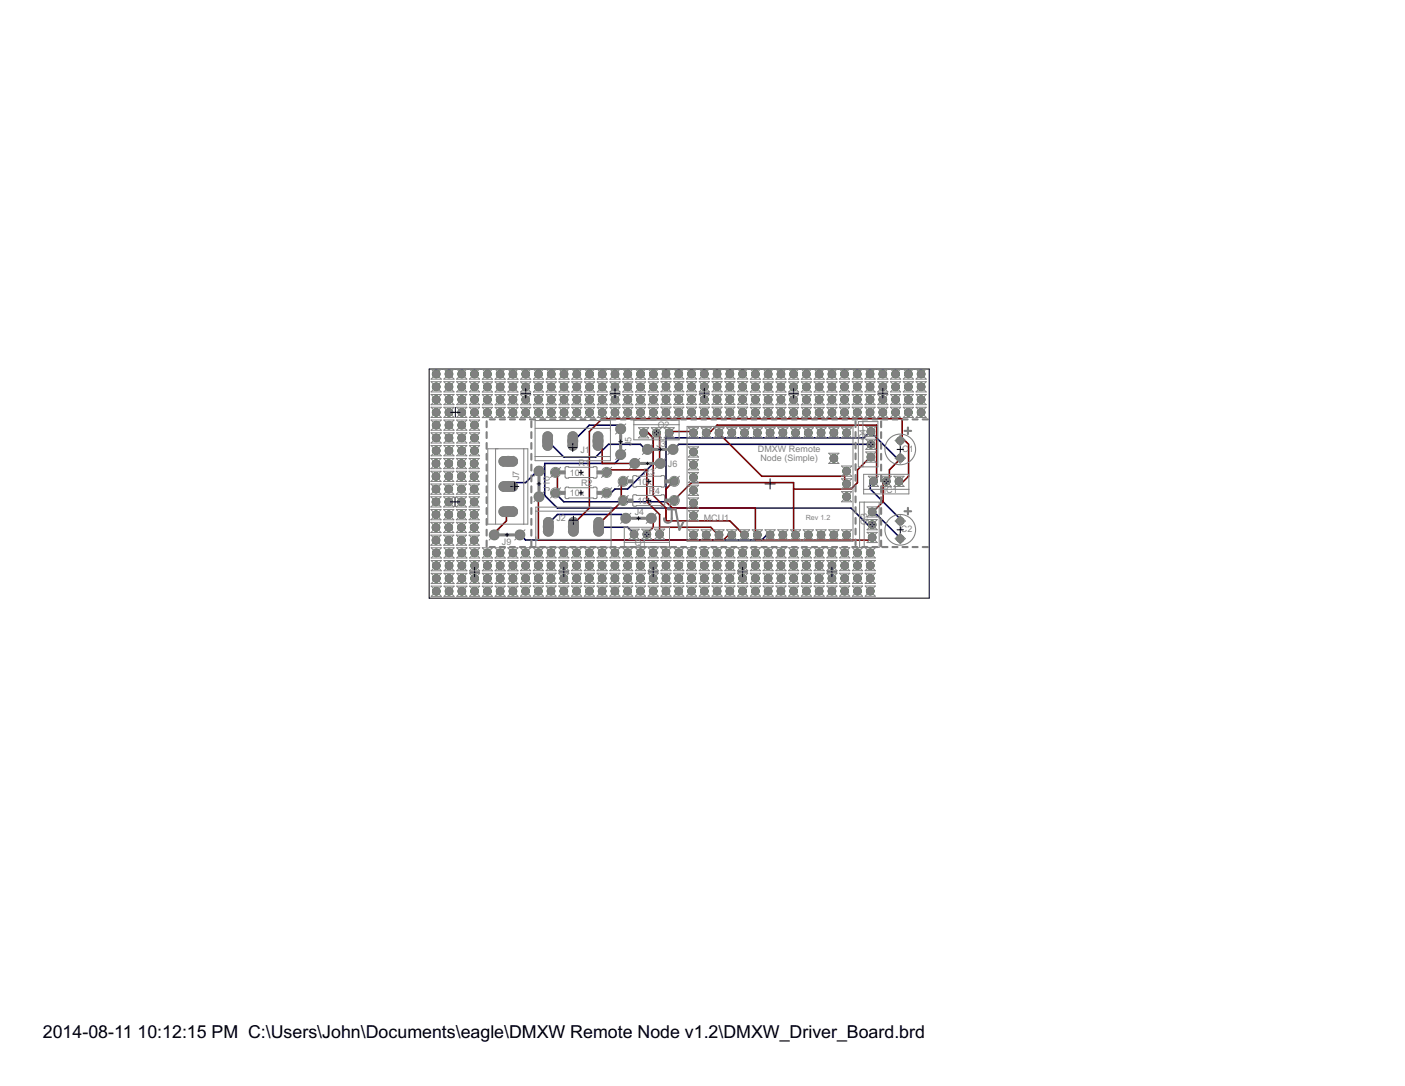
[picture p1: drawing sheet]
<svg xmlns="http://www.w3.org/2000/svg" width="279mm" height="216mm" viewBox="0 0 279 216" stroke-linecap="round" stroke-linejoin="round" font-family="sans-serif">
<defs><g id="words">
<g font-size="4">
<text x="8.5" y="206.4">2014-08-11</text>
<text x="27.3" y="206.4">10:12:15 PM C:\Users\John\Documents\eagle\DMXW Remote Node v1.2\DMXW_Driver_Board.brd</text>
</g>
<g font-size="2" fill="#808080">
<text x="125.6" y="88.7" transform="rotate(-90 125.6 88.7)">J</text>
<text x="125.6" y="87.8" transform="rotate(-90 125.6 87.8)">5</text>
<text x="130.5" y="89">J</text>
<text x="130.8" y="85">Q2</text>
<text x="131.4" y="89">3</text>
<text x="150.7" y="89.8">DMXW Remote</text>
<text x="172.2" y="87.6" transform="rotate(-90 172.2 87.6)">Q4</text>
<text x="179.4" y="89.8">C</text>
<text x="180.7" y="89.8">1</text>
<text x="103.3" y="95.4" transform="rotate(-90 103.3 95.4)">J7</text>
<text x="113.3" y="94.5">10k</text>
<text x="115" y="92.6">R1</text>
<text x="115.4" y="90.1">J1</text>
<text x="128" y="94.4">R3</text>
<text x="132.8" y="92.8">J6</text>
<text x="151.2" y="91.7">Node (Simple)</text>
<text x="109.3" y="97.6" transform="rotate(-90 109.3 97.6)">J10</text>
<text x="113.3" y="98.6">10k</text>
<text x="115.6" y="96.7">R2</text>
<text x="126.8" y="100.1">10k</text>
<text x="126.8" y="96.3">10</text>
<text x="128.7" y="96.3">k</text>
<text x="129" y="98.2">R</text>
<text x="130.3" y="98.2">4</text>
<text x="175.7" y="98">IC1</text>
<text x="110.6" y="103.5">J2</text>
<text x="126.2" y="102.4">J4</text>
<text x="140" y="103.6">MCU1</text>
<text x="172.4" y="104.3" transform="rotate(-90 172.4 104.3)">Q</text>
<text x="172.4" y="102.9" transform="rotate(-90 172.4 102.9)">3</text>
<text x="179.2" y="105.8">C2</text>
<text x="99.8" y="108.3">J9</text>
<text x="126.3" y="108.5">Q1</text>
</g>
<text font-size="1.6" fill="#808080" x="160.2" y="103.3">Rev 1.2</text>
</g></defs>
<g fill="#808080" stroke="#808080" stroke-width=".2">
<circle cx="137.9" cy="106.3" r=".76"/>
<circle cx="140.4" cy="106.3" r=".76"/>
<circle cx="143" cy="106.3" r=".76"/>
<circle cx="145.5" cy="106.3" r=".76"/>
<circle cx="148.1" cy="106.3" r=".76"/>
<circle cx="150.6" cy="106.3" r=".76"/>
<circle cx="153.1" cy="106.3" r=".76"/>
<circle cx="155.7" cy="106.3" r=".76"/>
<circle cx="158.2" cy="106.3" r=".76"/>
<circle cx="160.7" cy="106.3" r=".76"/>
<circle cx="163.3" cy="106.3" r=".76"/>
<circle cx="165.8" cy="106.3" r=".76"/>
<circle cx="168.4" cy="106.3" r=".76"/>
<circle cx="168.4" cy="86" r=".76"/>
<circle cx="165.8" cy="86" r=".76"/>
<circle cx="163.3" cy="86" r=".76"/>
<circle cx="160.7" cy="86" r=".76"/>
<circle cx="158.2" cy="86" r=".76"/>
<circle cx="155.7" cy="86" r=".76"/>
<circle cx="153.1" cy="86" r=".76"/>
<circle cx="150.6" cy="86" r=".76"/>
<circle cx="148.1" cy="86" r=".76"/>
<circle cx="145.5" cy="86" r=".76"/>
<circle cx="143" cy="86" r=".76"/>
<circle cx="140.4" cy="86" r=".76"/>
<circle cx="137.9" cy="86" r=".76"/>
<circle cx="137.9" cy="102.5" r=".76"/>
<circle cx="137.9" cy="100" r=".76"/>
<circle cx="137.9" cy="97.5" r=".76"/>
<circle cx="137.9" cy="94.9" r=".76"/>
<circle cx="137.9" cy="92.4" r=".76"/>
<circle cx="137.9" cy="89.9" r=".76"/>
<circle cx="168.4" cy="98.7" r=".76"/>
<circle cx="168.4" cy="96.2" r=".76"/>
<circle cx="168.4" cy="93.7" r=".76"/>
<circle cx="165.8" cy="91.1" r=".76"/>
<circle cx="179" cy="91.1" r=".7"/>
<circle cx="179" cy="87.6" r=".7"/>
<circle cx="179" cy="107.1" r=".7"/>
<circle cx="179" cy="103.6" r=".7"/>
<circle cx="173.2" cy="88.3" r=".76"/>
<circle cx="173.2" cy="90.9" r=".76"/>
<circle cx="173.2" cy="85.8" r=".76"/>
<circle cx="128.6" cy="106.2" r=".76"/>
<circle cx="131.2" cy="106.2" r=".76"/>
<circle cx="126.1" cy="106.2" r=".76"/>
<circle cx="130.5" cy="86" r=".76"/>
<circle cx="128" cy="86" r=".76"/>
<circle cx="133.1" cy="86" r=".76"/>
<circle cx="173.4" cy="104.3" r=".76"/>
<circle cx="173.4" cy="106.8" r=".76"/>
<circle cx="173.4" cy="101.8" r=".76"/>
<circle cx="176.2" cy="95.7" r=".76"/>
<circle cx="178.8" cy="95.7" r=".76"/>
<circle cx="173.7" cy="95.7" r=".76"/>
<circle cx="94.3" cy="92.2" r=".76"/>
<circle cx="94.3" cy="94.7" r=".76"/>
<circle cx="94.3" cy="97.2" r=".76"/>
<circle cx="94.3" cy="99.8" r=".76"/>
<circle cx="94.3" cy="102.3" r=".76"/>
<circle cx="94.3" cy="104.9" r=".76"/>
<circle cx="94.3" cy="107.4" r=".76"/>
<circle cx="91.8" cy="92.2" r=".76"/>
<circle cx="91.8" cy="94.7" r=".76"/>
<circle cx="91.8" cy="97.2" r=".76"/>
<circle cx="91.8" cy="99.8" r=".76"/>
<circle cx="91.8" cy="102.3" r=".76"/>
<circle cx="91.8" cy="104.9" r=".76"/>
<circle cx="91.8" cy="107.4" r=".76"/>
<circle cx="89.2" cy="92.2" r=".76"/>
<circle cx="89.2" cy="94.7" r=".76"/>
<circle cx="89.2" cy="97.2" r=".76"/>
<circle cx="89.2" cy="99.8" r=".76"/>
<circle cx="89.2" cy="102.3" r=".76"/>
<circle cx="89.2" cy="104.9" r=".76"/>
<circle cx="89.2" cy="107.4" r=".76"/>
<circle cx="86.7" cy="92.2" r=".76"/>
<circle cx="86.7" cy="94.7" r=".76"/>
<circle cx="86.7" cy="97.2" r=".76"/>
<circle cx="86.7" cy="99.8" r=".76"/>
<circle cx="86.7" cy="102.3" r=".76"/>
<circle cx="86.7" cy="104.9" r=".76"/>
<circle cx="86.7" cy="107.4" r=".76"/>
<circle cx="112.2" cy="82" r=".76"/>
<circle cx="109.6" cy="82" r=".76"/>
<circle cx="107.1" cy="82" r=".76"/>
<circle cx="104.5" cy="82" r=".76"/>
<circle cx="102" cy="82" r=".76"/>
<circle cx="99.5" cy="82" r=".76"/>
<circle cx="96.9" cy="82" r=".76"/>
<circle cx="112.2" cy="79.5" r=".76"/>
<circle cx="109.6" cy="79.5" r=".76"/>
<circle cx="107.1" cy="79.5" r=".76"/>
<circle cx="104.5" cy="79.5" r=".76"/>
<circle cx="102" cy="79.5" r=".76"/>
<circle cx="99.5" cy="79.5" r=".76"/>
<circle cx="96.9" cy="79.5" r=".76"/>
<circle cx="112.2" cy="76.9" r=".76"/>
<circle cx="109.6" cy="76.9" r=".76"/>
<circle cx="107.1" cy="76.9" r=".76"/>
<circle cx="104.5" cy="76.9" r=".76"/>
<circle cx="102" cy="76.9" r=".76"/>
<circle cx="99.5" cy="76.9" r=".76"/>
<circle cx="96.9" cy="76.9" r=".76"/>
<circle cx="112.2" cy="74.4" r=".76"/>
<circle cx="109.6" cy="74.4" r=".76"/>
<circle cx="107.1" cy="74.4" r=".76"/>
<circle cx="104.5" cy="74.4" r=".76"/>
<circle cx="102" cy="74.4" r=".76"/>
<circle cx="99.5" cy="74.4" r=".76"/>
<circle cx="96.9" cy="74.4" r=".76"/>
<circle cx="114.7" cy="74.4" r=".76"/>
<circle cx="117.2" cy="74.4" r=".76"/>
<circle cx="119.8" cy="74.4" r=".76"/>
<circle cx="122.3" cy="74.4" r=".76"/>
<circle cx="124.8" cy="74.4" r=".76"/>
<circle cx="127.4" cy="74.4" r=".76"/>
<circle cx="129.9" cy="74.4" r=".76"/>
<circle cx="114.7" cy="76.9" r=".76"/>
<circle cx="117.2" cy="76.9" r=".76"/>
<circle cx="119.8" cy="76.9" r=".76"/>
<circle cx="122.3" cy="76.9" r=".76"/>
<circle cx="124.8" cy="76.9" r=".76"/>
<circle cx="127.4" cy="76.9" r=".76"/>
<circle cx="129.9" cy="76.9" r=".76"/>
<circle cx="114.7" cy="79.5" r=".76"/>
<circle cx="117.2" cy="79.5" r=".76"/>
<circle cx="119.8" cy="79.5" r=".76"/>
<circle cx="122.3" cy="79.5" r=".76"/>
<circle cx="124.8" cy="79.5" r=".76"/>
<circle cx="127.4" cy="79.5" r=".76"/>
<circle cx="129.9" cy="79.5" r=".76"/>
<circle cx="114.7" cy="82" r=".76"/>
<circle cx="117.2" cy="82" r=".76"/>
<circle cx="119.8" cy="82" r=".76"/>
<circle cx="122.3" cy="82" r=".76"/>
<circle cx="124.8" cy="82" r=".76"/>
<circle cx="127.4" cy="82" r=".76"/>
<circle cx="129.9" cy="82" r=".76"/>
<circle cx="132.4" cy="74.3" r=".76"/>
<circle cx="135" cy="74.3" r=".76"/>
<circle cx="137.5" cy="74.3" r=".76"/>
<circle cx="140.1" cy="74.3" r=".76"/>
<circle cx="142.6" cy="74.3" r=".76"/>
<circle cx="145.1" cy="74.3" r=".76"/>
<circle cx="147.7" cy="74.3" r=".76"/>
<circle cx="132.4" cy="76.9" r=".76"/>
<circle cx="135" cy="76.9" r=".76"/>
<circle cx="137.5" cy="76.9" r=".76"/>
<circle cx="140.1" cy="76.9" r=".76"/>
<circle cx="142.6" cy="76.9" r=".76"/>
<circle cx="145.1" cy="76.9" r=".76"/>
<circle cx="147.7" cy="76.9" r=".76"/>
<circle cx="132.4" cy="79.4" r=".76"/>
<circle cx="135" cy="79.4" r=".76"/>
<circle cx="137.5" cy="79.4" r=".76"/>
<circle cx="140.1" cy="79.4" r=".76"/>
<circle cx="142.6" cy="79.4" r=".76"/>
<circle cx="145.1" cy="79.4" r=".76"/>
<circle cx="147.7" cy="79.4" r=".76"/>
<circle cx="132.4" cy="82" r=".76"/>
<circle cx="135" cy="82" r=".76"/>
<circle cx="137.5" cy="82" r=".76"/>
<circle cx="140.1" cy="82" r=".76"/>
<circle cx="142.6" cy="82" r=".76"/>
<circle cx="145.1" cy="82" r=".76"/>
<circle cx="147.7" cy="82" r=".76"/>
<circle cx="150.2" cy="74.4" r=".76"/>
<circle cx="152.8" cy="74.4" r=".76"/>
<circle cx="155.3" cy="74.4" r=".76"/>
<circle cx="157.8" cy="74.4" r=".76"/>
<circle cx="160.4" cy="74.4" r=".76"/>
<circle cx="162.9" cy="74.4" r=".76"/>
<circle cx="165.4" cy="74.4" r=".76"/>
<circle cx="150.2" cy="76.9" r=".76"/>
<circle cx="152.8" cy="76.9" r=".76"/>
<circle cx="155.3" cy="76.9" r=".76"/>
<circle cx="157.8" cy="76.9" r=".76"/>
<circle cx="160.4" cy="76.9" r=".76"/>
<circle cx="162.9" cy="76.9" r=".76"/>
<circle cx="165.4" cy="76.9" r=".76"/>
<circle cx="150.2" cy="79.5" r=".76"/>
<circle cx="152.8" cy="79.5" r=".76"/>
<circle cx="155.3" cy="79.5" r=".76"/>
<circle cx="157.8" cy="79.5" r=".76"/>
<circle cx="160.4" cy="79.5" r=".76"/>
<circle cx="162.9" cy="79.5" r=".76"/>
<circle cx="165.4" cy="79.5" r=".76"/>
<circle cx="150.2" cy="82" r=".76"/>
<circle cx="152.8" cy="82" r=".76"/>
<circle cx="155.3" cy="82" r=".76"/>
<circle cx="157.8" cy="82" r=".76"/>
<circle cx="160.4" cy="82" r=".76"/>
<circle cx="162.9" cy="82" r=".76"/>
<circle cx="165.4" cy="82" r=".76"/>
<circle cx="86.7" cy="89.6" r=".76"/>
<circle cx="86.7" cy="87.1" r=".76"/>
<circle cx="86.7" cy="84.5" r=".76"/>
<circle cx="86.7" cy="82" r=".76"/>
<circle cx="86.7" cy="79.4" r=".76"/>
<circle cx="86.7" cy="76.9" r=".76"/>
<circle cx="86.7" cy="74.4" r=".76"/>
<circle cx="89.3" cy="89.6" r=".76"/>
<circle cx="89.3" cy="87.1" r=".76"/>
<circle cx="89.3" cy="84.5" r=".76"/>
<circle cx="89.3" cy="82" r=".76"/>
<circle cx="89.3" cy="79.4" r=".76"/>
<circle cx="89.3" cy="76.9" r=".76"/>
<circle cx="89.3" cy="74.4" r=".76"/>
<circle cx="91.8" cy="89.6" r=".76"/>
<circle cx="91.8" cy="87.1" r=".76"/>
<circle cx="91.8" cy="84.5" r=".76"/>
<circle cx="91.8" cy="82" r=".76"/>
<circle cx="91.8" cy="79.4" r=".76"/>
<circle cx="91.8" cy="76.9" r=".76"/>
<circle cx="91.8" cy="74.4" r=".76"/>
<circle cx="94.4" cy="89.6" r=".76"/>
<circle cx="94.4" cy="87.1" r=".76"/>
<circle cx="94.4" cy="84.5" r=".76"/>
<circle cx="94.4" cy="82" r=".76"/>
<circle cx="94.4" cy="79.4" r=".76"/>
<circle cx="94.4" cy="76.9" r=".76"/>
<circle cx="94.4" cy="74.4" r=".76"/>
<circle cx="167.9" cy="74.4" r=".76"/>
<circle cx="170.5" cy="74.4" r=".76"/>
<circle cx="173" cy="74.4" r=".76"/>
<circle cx="175.6" cy="74.4" r=".76"/>
<circle cx="178.1" cy="74.4" r=".76"/>
<circle cx="180.6" cy="74.4" r=".76"/>
<circle cx="183.2" cy="74.4" r=".76"/>
<circle cx="167.9" cy="76.9" r=".76"/>
<circle cx="170.5" cy="76.9" r=".76"/>
<circle cx="173" cy="76.9" r=".76"/>
<circle cx="175.6" cy="76.9" r=".76"/>
<circle cx="178.1" cy="76.9" r=".76"/>
<circle cx="180.6" cy="76.9" r=".76"/>
<circle cx="183.2" cy="76.9" r=".76"/>
<circle cx="167.9" cy="79.4" r=".76"/>
<circle cx="170.5" cy="79.4" r=".76"/>
<circle cx="173" cy="79.4" r=".76"/>
<circle cx="175.6" cy="79.4" r=".76"/>
<circle cx="178.1" cy="79.4" r=".76"/>
<circle cx="180.6" cy="79.4" r=".76"/>
<circle cx="183.2" cy="79.4" r=".76"/>
<circle cx="167.9" cy="82" r=".76"/>
<circle cx="170.5" cy="82" r=".76"/>
<circle cx="173" cy="82" r=".76"/>
<circle cx="175.6" cy="82" r=".76"/>
<circle cx="178.1" cy="82" r=".76"/>
<circle cx="180.6" cy="82" r=".76"/>
<circle cx="183.2" cy="82" r=".76"/>
<circle cx="102" cy="117.5" r=".76"/>
<circle cx="99.5" cy="117.5" r=".76"/>
<circle cx="96.9" cy="117.5" r=".76"/>
<circle cx="94.4" cy="117.5" r=".76"/>
<circle cx="91.8" cy="117.5" r=".76"/>
<circle cx="89.3" cy="117.5" r=".76"/>
<circle cx="86.8" cy="117.5" r=".76"/>
<circle cx="102" cy="115" r=".76"/>
<circle cx="99.5" cy="115" r=".76"/>
<circle cx="96.9" cy="115" r=".76"/>
<circle cx="94.4" cy="115" r=".76"/>
<circle cx="91.8" cy="115" r=".76"/>
<circle cx="89.3" cy="115" r=".76"/>
<circle cx="86.8" cy="115" r=".76"/>
<circle cx="102" cy="112.5" r=".76"/>
<circle cx="99.5" cy="112.5" r=".76"/>
<circle cx="96.9" cy="112.5" r=".76"/>
<circle cx="94.4" cy="112.5" r=".76"/>
<circle cx="91.8" cy="112.5" r=".76"/>
<circle cx="89.3" cy="112.5" r=".76"/>
<circle cx="86.8" cy="112.5" r=".76"/>
<circle cx="102" cy="109.9" r=".76"/>
<circle cx="99.5" cy="109.9" r=".76"/>
<circle cx="96.9" cy="109.9" r=".76"/>
<circle cx="94.4" cy="109.9" r=".76"/>
<circle cx="91.8" cy="109.9" r=".76"/>
<circle cx="89.3" cy="109.9" r=".76"/>
<circle cx="86.8" cy="109.9" r=".76"/>
<circle cx="104.5" cy="109.9" r=".76"/>
<circle cx="107.1" cy="109.9" r=".76"/>
<circle cx="109.6" cy="109.9" r=".76"/>
<circle cx="112.1" cy="109.9" r=".76"/>
<circle cx="114.7" cy="109.9" r=".76"/>
<circle cx="117.2" cy="109.9" r=".76"/>
<circle cx="119.7" cy="109.9" r=".76"/>
<circle cx="104.5" cy="112.4" r=".76"/>
<circle cx="107.1" cy="112.4" r=".76"/>
<circle cx="109.6" cy="112.4" r=".76"/>
<circle cx="112.1" cy="112.4" r=".76"/>
<circle cx="114.7" cy="112.4" r=".76"/>
<circle cx="117.2" cy="112.4" r=".76"/>
<circle cx="119.7" cy="112.4" r=".76"/>
<circle cx="104.5" cy="115" r=".76"/>
<circle cx="107.1" cy="115" r=".76"/>
<circle cx="109.6" cy="115" r=".76"/>
<circle cx="112.1" cy="115" r=".76"/>
<circle cx="114.7" cy="115" r=".76"/>
<circle cx="117.2" cy="115" r=".76"/>
<circle cx="119.7" cy="115" r=".76"/>
<circle cx="104.5" cy="117.5" r=".76"/>
<circle cx="107.1" cy="117.5" r=".76"/>
<circle cx="109.6" cy="117.5" r=".76"/>
<circle cx="112.1" cy="117.5" r=".76"/>
<circle cx="114.7" cy="117.5" r=".76"/>
<circle cx="117.2" cy="117.5" r=".76"/>
<circle cx="119.7" cy="117.5" r=".76"/>
<circle cx="122.3" cy="109.9" r=".76"/>
<circle cx="124.8" cy="109.9" r=".76"/>
<circle cx="127.4" cy="109.9" r=".76"/>
<circle cx="129.9" cy="109.9" r=".76"/>
<circle cx="132.4" cy="109.9" r=".76"/>
<circle cx="135" cy="109.9" r=".76"/>
<circle cx="137.5" cy="109.9" r=".76"/>
<circle cx="122.3" cy="112.4" r=".76"/>
<circle cx="124.8" cy="112.4" r=".76"/>
<circle cx="127.4" cy="112.4" r=".76"/>
<circle cx="129.9" cy="112.4" r=".76"/>
<circle cx="132.4" cy="112.4" r=".76"/>
<circle cx="135" cy="112.4" r=".76"/>
<circle cx="137.5" cy="112.4" r=".76"/>
<circle cx="122.3" cy="115" r=".76"/>
<circle cx="124.8" cy="115" r=".76"/>
<circle cx="127.4" cy="115" r=".76"/>
<circle cx="129.9" cy="115" r=".76"/>
<circle cx="132.4" cy="115" r=".76"/>
<circle cx="135" cy="115" r=".76"/>
<circle cx="137.5" cy="115" r=".76"/>
<circle cx="122.3" cy="117.5" r=".76"/>
<circle cx="124.8" cy="117.5" r=".76"/>
<circle cx="127.4" cy="117.5" r=".76"/>
<circle cx="129.9" cy="117.5" r=".76"/>
<circle cx="132.4" cy="117.5" r=".76"/>
<circle cx="135" cy="117.5" r=".76"/>
<circle cx="137.5" cy="117.5" r=".76"/>
<circle cx="140.1" cy="109.9" r=".76"/>
<circle cx="142.6" cy="109.9" r=".76"/>
<circle cx="145.1" cy="109.9" r=".76"/>
<circle cx="147.7" cy="109.9" r=".76"/>
<circle cx="150.2" cy="109.9" r=".76"/>
<circle cx="152.8" cy="109.9" r=".76"/>
<circle cx="155.3" cy="109.9" r=".76"/>
<circle cx="140.1" cy="112.4" r=".76"/>
<circle cx="142.6" cy="112.4" r=".76"/>
<circle cx="145.1" cy="112.4" r=".76"/>
<circle cx="147.7" cy="112.4" r=".76"/>
<circle cx="150.2" cy="112.4" r=".76"/>
<circle cx="152.8" cy="112.4" r=".76"/>
<circle cx="155.3" cy="112.4" r=".76"/>
<circle cx="140.1" cy="115" r=".76"/>
<circle cx="142.6" cy="115" r=".76"/>
<circle cx="145.1" cy="115" r=".76"/>
<circle cx="147.7" cy="115" r=".76"/>
<circle cx="150.2" cy="115" r=".76"/>
<circle cx="152.8" cy="115" r=".76"/>
<circle cx="155.3" cy="115" r=".76"/>
<circle cx="140.1" cy="117.5" r=".76"/>
<circle cx="142.6" cy="117.5" r=".76"/>
<circle cx="145.1" cy="117.5" r=".76"/>
<circle cx="147.7" cy="117.5" r=".76"/>
<circle cx="150.2" cy="117.5" r=".76"/>
<circle cx="152.8" cy="117.5" r=".76"/>
<circle cx="155.3" cy="117.5" r=".76"/>
<circle cx="157.8" cy="109.9" r=".76"/>
<circle cx="160.4" cy="109.9" r=".76"/>
<circle cx="162.9" cy="109.9" r=".76"/>
<circle cx="165.4" cy="109.9" r=".76"/>
<circle cx="168" cy="109.9" r=".76"/>
<circle cx="170.5" cy="109.9" r=".76"/>
<circle cx="173.1" cy="109.9" r=".76"/>
<circle cx="157.8" cy="112.4" r=".76"/>
<circle cx="160.4" cy="112.4" r=".76"/>
<circle cx="162.9" cy="112.4" r=".76"/>
<circle cx="165.4" cy="112.4" r=".76"/>
<circle cx="168" cy="112.4" r=".76"/>
<circle cx="170.5" cy="112.4" r=".76"/>
<circle cx="173.1" cy="112.4" r=".76"/>
<circle cx="157.8" cy="115" r=".76"/>
<circle cx="160.4" cy="115" r=".76"/>
<circle cx="162.9" cy="115" r=".76"/>
<circle cx="165.4" cy="115" r=".76"/>
<circle cx="168" cy="115" r=".76"/>
<circle cx="170.5" cy="115" r=".76"/>
<circle cx="173.1" cy="115" r=".76"/>
<circle cx="157.8" cy="117.5" r=".76"/>
<circle cx="160.4" cy="117.5" r=".76"/>
<circle cx="162.9" cy="117.5" r=".76"/>
<circle cx="165.4" cy="117.5" r=".76"/>
<circle cx="168" cy="117.5" r=".76"/>
<circle cx="170.5" cy="117.5" r=".76"/>
<circle cx="173.1" cy="117.5" r=".76"/>
</g>
<g fill="#808080" stroke="#808080" stroke-width=".2">
<path d="M118.2 86.2a.95 .95 0 0 1 1-.3 .95 .95 0 0 1 .7 .8v2a.95 .95 0 0 1-1 .8 .95 .95 0 0 1-.9-.8v-2z"/>
<path d="M113.2 86.2a.95 .95 0 0 1 1-.3 .95 .95 0 0 1 .7 .8v2a.95 .95 0 0 1-1 .8 .95 .95 0 0 1-.9-.8v-2z"/>
<path d="M108.2 86.2a.95 .95 0 0 1 1-.3 .95 .95 0 0 1 .7 .8v2a.95 .95 0 0 1-1 .8 .95 .95 0 0 1-.9-.8v-2z"/>
<path d="M108.3 103.3a.95 .95 0 0 1 1-.4 .95 .95 0 0 1 .7 .8v2a.95 .95 0 0 1-1 .9 .95 .95 0 0 1-.9-.9v-2z"/>
<path d="M113.3 103.3a.95 .95 0 0 1 1-.4 .95 .95 0 0 1 .7 .8v2a.95 .95 0 0 1-1 .9 .95 .95 0 0 1-.9-.9v-2z"/>
<path d="M118.3 103.3a.95 .95 0 0 1 1-.4 .95 .95 0 0 1 .7 .8v2a.95 .95 0 0 1-.9 .9 .95 .95 0 0 1-1-.9v-2z"/>
<path d="M99.4 91.1l.7-.3h2a.95 .95 0 0 1 .8 .9 .95 .95 0 0 1-.8 1h-2a.95 .95 0 0 1-.7-1.6z"/>
<path d="M99.4 96.1l.7-.3h2a.95 .95 0 0 1 .8 .9 .95 .95 0 0 1-.8 1h-2a.95 .95 0 0 1-.7-1.6z"/>
<path d="M99.4 101.1l.7-.3h2a.95 .95 0 0 1 .8 .9 .95 .95 0 0 1-.8 1h-2a.95 .95 0 0 1-.7-1.6z"/>
<circle cx="123.9" cy="99.5" r=".78"/>
<circle cx="134.1" cy="99.5" r=".78"/>
<circle cx="110.5" cy="93.9" r=".78"/>
<circle cx="120.6" cy="93.9" r=".78"/>
<circle cx="110.5" cy="98" r=".78"/>
<circle cx="120.6" cy="98" r=".78"/>
<circle cx="123.9" cy="95.7" r=".78"/>
<circle cx="134.1" cy="95.7" r=".78"/>
<circle cx="128.8" cy="89.3" r=".92"/>
<circle cx="133.8" cy="89.3" r=".92"/>
<circle cx="126.2" cy="92.1" r=".92"/>
<circle cx="131.3" cy="92.1" r=".92"/>
<circle cx="123.4" cy="85.3" r=".92"/>
<circle cx="123.4" cy="90.4" r=".92"/>
<circle cx="124.4" cy="103" r=".92"/>
<circle cx="129.5" cy="103" r=".92"/>
<circle cx="98.3" cy="106.3" r=".92"/>
<circle cx="103.4" cy="106.3" r=".92"/>
<circle cx="107.2" cy="93.7" r=".92"/>
<circle cx="107.2" cy="98.7" r=".92"/>
</g>
<g fill="none" stroke="#000080" stroke-width=".32">
<path d="M107.2 93.7l-.1-.3-2.6 2.5h-2.5l-.9 .8M108.9 87.7l3.2 3.2h6.4l2.5-2.6h6.4l1.2 1.3 .2-.3M123.4 90.4l.1 .5-1.2 1.2h-14v6.4l2.5 2.5h58.4l3.9 3.8 .3-.5M123.4 85.3l.1-.8h-6.3l-3.3 3.2M123.9 99.5l-.4 .3M128 86l.6-.2 1.3 1.3v5l-5.1 5.1h-2.5l-1.3 1.3-.4-.5M133.1 86l-.7-.2v14h-20.3l-1.6-1.8M173.1 85.8l5 5.1h1.3l-.4 .2M173.1 85.8l-1.3 1.3h-39.4M173.1 85.8h.1M173.2 88.3h-38.2l-1.3 1.3 .1-.3M173.7 95.7l-.6 .2v1.3l6.3 6.3-.4 .1"/>
<path d="M103.4 106.3l-.1-.2 1.2 1.3h47l1.3-1.3 .3 .2M119 104.7l5.8 .1 1.3 1.4M124.4 103l.4 .5-1.3-1.2h-12.7l-1.2 1.2-.6 1.2M173.4 101.8l-.3 .5h1.2l5.1 5.1-.4-.3"/>
</g>
<circle cx="137.9" cy="106.3" r=".7" fill="#008000" stroke="#008000" stroke-width=".2"/>
<circle cx="137.9" cy="106.3" r=".44" fill="#fff" stroke="#000" stroke-width=".2"/>
<circle cx="140.4" cy="106.3" r=".7" fill="#008000" stroke="#008000" stroke-width=".2"/>
<circle cx="140.4" cy="106.3" r=".44" fill="#fff" stroke="#000" stroke-width=".2"/>
<circle cx="143" cy="106.3" r=".7" fill="#008000" stroke="#008000" stroke-width=".2"/>
<circle cx="143" cy="106.3" r=".44" fill="#fff" stroke="#000" stroke-width=".2"/>
<circle cx="145.5" cy="106.3" r=".7" fill="#008000" stroke="#008000" stroke-width=".2"/>
<circle cx="145.5" cy="106.3" r=".44" fill="#fff" stroke="#000" stroke-width=".2"/>
<circle cx="148.1" cy="106.3" r=".7" fill="#008000" stroke="#008000" stroke-width=".2"/>
<circle cx="148.1" cy="106.3" r=".44" fill="#fff" stroke="#000" stroke-width=".2"/>
<circle cx="150.6" cy="106.3" r=".7" fill="#008000" stroke="#008000" stroke-width=".2"/>
<circle cx="150.6" cy="106.3" r=".44" fill="#fff" stroke="#000" stroke-width=".2"/>
<circle cx="153.1" cy="106.3" r=".7" fill="#008000" stroke="#008000" stroke-width=".2"/>
<circle cx="153.1" cy="106.3" r=".44" fill="#fff" stroke="#000" stroke-width=".2"/>
<circle cx="155.7" cy="106.3" r=".7" fill="#008000" stroke="#008000" stroke-width=".2"/>
<circle cx="155.7" cy="106.3" r=".44" fill="#fff" stroke="#000" stroke-width=".2"/>
<circle cx="158.2" cy="106.3" r=".7" fill="#008000" stroke="#008000" stroke-width=".2"/>
<circle cx="158.2" cy="106.3" r=".44" fill="#fff" stroke="#000" stroke-width=".2"/>
<circle cx="160.7" cy="106.3" r=".7" fill="#008000" stroke="#008000" stroke-width=".2"/>
<circle cx="160.7" cy="106.3" r=".44" fill="#fff" stroke="#000" stroke-width=".2"/>
<circle cx="163.3" cy="106.3" r=".7" fill="#008000" stroke="#008000" stroke-width=".2"/>
<circle cx="163.3" cy="106.3" r=".44" fill="#fff" stroke="#000" stroke-width=".2"/>
<circle cx="165.8" cy="106.3" r=".7" fill="#008000" stroke="#008000" stroke-width=".2"/>
<circle cx="165.8" cy="106.3" r=".44" fill="#fff" stroke="#000" stroke-width=".2"/>
<circle cx="168.4" cy="106.3" r=".7" fill="#008000" stroke="#008000" stroke-width=".2"/>
<circle cx="168.4" cy="106.3" r=".44" fill="#fff" stroke="#000" stroke-width=".2"/>
<circle cx="168.4" cy="86" r=".7" fill="#008000" stroke="#008000" stroke-width=".2"/>
<circle cx="168.4" cy="86" r=".44" fill="#fff" stroke="#000" stroke-width=".2"/>
<circle cx="165.8" cy="86" r=".7" fill="#008000" stroke="#008000" stroke-width=".2"/>
<circle cx="165.8" cy="86" r=".44" fill="#fff" stroke="#000" stroke-width=".2"/>
<circle cx="163.3" cy="86" r=".7" fill="#008000" stroke="#008000" stroke-width=".2"/>
<circle cx="163.3" cy="86" r=".44" fill="#fff" stroke="#000" stroke-width=".2"/>
<circle cx="160.7" cy="86" r=".7" fill="#008000" stroke="#008000" stroke-width=".2"/>
<circle cx="160.7" cy="86" r=".44" fill="#fff" stroke="#000" stroke-width=".2"/>
<circle cx="158.2" cy="86" r=".7" fill="#008000" stroke="#008000" stroke-width=".2"/>
<circle cx="158.2" cy="86" r=".44" fill="#fff" stroke="#000" stroke-width=".2"/>
<circle cx="155.7" cy="86" r=".7" fill="#008000" stroke="#008000" stroke-width=".2"/>
<circle cx="155.7" cy="86" r=".44" fill="#fff" stroke="#000" stroke-width=".2"/>
<circle cx="153.1" cy="86" r=".7" fill="#008000" stroke="#008000" stroke-width=".2"/>
<circle cx="153.1" cy="86" r=".44" fill="#fff" stroke="#000" stroke-width=".2"/>
<circle cx="150.6" cy="86" r=".7" fill="#008000" stroke="#008000" stroke-width=".2"/>
<circle cx="150.6" cy="86" r=".44" fill="#fff" stroke="#000" stroke-width=".2"/>
<circle cx="148.1" cy="86" r=".7" fill="#008000" stroke="#008000" stroke-width=".2"/>
<circle cx="148.1" cy="86" r=".44" fill="#fff" stroke="#000" stroke-width=".2"/>
<circle cx="145.5" cy="86" r=".7" fill="#008000" stroke="#008000" stroke-width=".2"/>
<circle cx="145.5" cy="86" r=".44" fill="#fff" stroke="#000" stroke-width=".2"/>
<circle cx="143" cy="86" r=".7" fill="#008000" stroke="#008000" stroke-width=".2"/>
<circle cx="143" cy="86" r=".44" fill="#fff" stroke="#000" stroke-width=".2"/>
<circle cx="140.4" cy="86" r=".7" fill="#008000" stroke="#008000" stroke-width=".2"/>
<circle cx="140.4" cy="86" r=".44" fill="#fff" stroke="#000" stroke-width=".2"/>
<circle cx="137.9" cy="86" r=".7" fill="#008000" stroke="#008000" stroke-width=".2"/>
<circle cx="137.9" cy="86" r=".44" fill="#fff" stroke="#000" stroke-width=".2"/>
<circle cx="137.9" cy="102.5" r=".7" fill="#008000" stroke="#008000" stroke-width=".2"/>
<circle cx="137.9" cy="102.5" r=".44" fill="#fff" stroke="#000" stroke-width=".2"/>
<circle cx="137.9" cy="100" r=".7" fill="#008000" stroke="#008000" stroke-width=".2"/>
<circle cx="137.9" cy="100" r=".44" fill="#fff" stroke="#000" stroke-width=".2"/>
<circle cx="137.9" cy="97.5" r=".7" fill="#008000" stroke="#008000" stroke-width=".2"/>
<circle cx="137.9" cy="97.5" r=".44" fill="#fff" stroke="#000" stroke-width=".2"/>
<circle cx="137.9" cy="94.9" r=".7" fill="#008000" stroke="#008000" stroke-width=".2"/>
<circle cx="137.9" cy="94.9" r=".44" fill="#fff" stroke="#000" stroke-width=".2"/>
<circle cx="137.9" cy="92.4" r=".7" fill="#008000" stroke="#008000" stroke-width=".2"/>
<circle cx="137.9" cy="92.4" r=".44" fill="#fff" stroke="#000" stroke-width=".2"/>
<circle cx="137.9" cy="89.9" r=".7" fill="#008000" stroke="#008000" stroke-width=".2"/>
<circle cx="137.9" cy="89.9" r=".44" fill="#fff" stroke="#000" stroke-width=".2"/>
<circle cx="168.4" cy="98.7" r=".7" fill="#008000" stroke="#008000" stroke-width=".2"/>
<circle cx="168.4" cy="98.7" r=".44" fill="#fff" stroke="#000" stroke-width=".2"/>
<circle cx="168.4" cy="96.2" r=".7" fill="#008000" stroke="#008000" stroke-width=".2"/>
<circle cx="168.4" cy="96.2" r=".44" fill="#fff" stroke="#000" stroke-width=".2"/>
<circle cx="168.4" cy="93.7" r=".7" fill="#008000" stroke="#008000" stroke-width=".2"/>
<circle cx="168.4" cy="93.7" r=".44" fill="#fff" stroke="#000" stroke-width=".2"/>
<circle cx="165.8" cy="91.1" r=".7" fill="#008000" stroke="#008000" stroke-width=".2"/>
<circle cx="165.8" cy="91.1" r=".44" fill="#fff" stroke="#000" stroke-width=".2"/>
<circle cx="179" cy="91.1" r=".66" fill="#008000" stroke="#008000" stroke-width=".2"/>
<circle cx="179" cy="91.1" r=".4" fill="#fff" stroke="#000" stroke-width=".2"/>
<circle cx="179" cy="87.6" r=".66" fill="#008000" stroke="#008000" stroke-width=".2"/>
<circle cx="179" cy="87.6" r=".4" fill="#fff" stroke="#000" stroke-width=".2"/>
<circle cx="179" cy="107.1" r=".66" fill="#008000" stroke="#008000" stroke-width=".2"/>
<circle cx="179" cy="107.1" r=".4" fill="#fff" stroke="#000" stroke-width=".2"/>
<circle cx="179" cy="103.6" r=".66" fill="#008000" stroke="#008000" stroke-width=".2"/>
<circle cx="179" cy="103.6" r=".4" fill="#fff" stroke="#000" stroke-width=".2"/>
<circle cx="173.2" cy="88.3" r=".7" fill="#008000" stroke="#008000" stroke-width=".2"/>
<circle cx="173.2" cy="88.3" r=".44" fill="#fff" stroke="#000" stroke-width=".2"/>
<circle cx="173.2" cy="90.9" r=".7" fill="#008000" stroke="#008000" stroke-width=".2"/>
<circle cx="173.2" cy="90.9" r=".44" fill="#fff" stroke="#000" stroke-width=".2"/>
<circle cx="173.2" cy="85.8" r=".7" fill="#008000" stroke="#008000" stroke-width=".2"/>
<circle cx="173.2" cy="85.8" r=".44" fill="#fff" stroke="#000" stroke-width=".2"/>
<circle cx="128.6" cy="106.2" r=".7" fill="#008000" stroke="#008000" stroke-width=".2"/>
<circle cx="128.6" cy="106.2" r=".44" fill="#fff" stroke="#000" stroke-width=".2"/>
<circle cx="131.2" cy="106.2" r=".7" fill="#008000" stroke="#008000" stroke-width=".2"/>
<circle cx="131.2" cy="106.2" r=".44" fill="#fff" stroke="#000" stroke-width=".2"/>
<circle cx="126.1" cy="106.2" r=".7" fill="#008000" stroke="#008000" stroke-width=".2"/>
<circle cx="126.1" cy="106.2" r=".44" fill="#fff" stroke="#000" stroke-width=".2"/>
<circle cx="130.5" cy="86" r=".7" fill="#008000" stroke="#008000" stroke-width=".2"/>
<circle cx="130.5" cy="86" r=".44" fill="#fff" stroke="#000" stroke-width=".2"/>
<circle cx="128" cy="86" r=".7" fill="#008000" stroke="#008000" stroke-width=".2"/>
<circle cx="128" cy="86" r=".44" fill="#fff" stroke="#000" stroke-width=".2"/>
<circle cx="133.1" cy="86" r=".7" fill="#008000" stroke="#008000" stroke-width=".2"/>
<circle cx="133.1" cy="86" r=".44" fill="#fff" stroke="#000" stroke-width=".2"/>
<circle cx="173.4" cy="104.3" r=".7" fill="#008000" stroke="#008000" stroke-width=".2"/>
<circle cx="173.4" cy="104.3" r=".44" fill="#fff" stroke="#000" stroke-width=".2"/>
<circle cx="173.4" cy="106.8" r=".7" fill="#008000" stroke="#008000" stroke-width=".2"/>
<circle cx="173.4" cy="106.8" r=".44" fill="#fff" stroke="#000" stroke-width=".2"/>
<circle cx="173.4" cy="101.8" r=".7" fill="#008000" stroke="#008000" stroke-width=".2"/>
<circle cx="173.4" cy="101.8" r=".44" fill="#fff" stroke="#000" stroke-width=".2"/>
<circle cx="176.2" cy="95.7" r=".7" fill="#008000" stroke="#008000" stroke-width=".2"/>
<circle cx="176.2" cy="95.7" r=".44" fill="#fff" stroke="#000" stroke-width=".2"/>
<circle cx="178.8" cy="95.7" r=".7" fill="#008000" stroke="#008000" stroke-width=".2"/>
<circle cx="178.8" cy="95.7" r=".44" fill="#fff" stroke="#000" stroke-width=".2"/>
<circle cx="173.7" cy="95.7" r=".7" fill="#008000" stroke="#008000" stroke-width=".2"/>
<circle cx="173.7" cy="95.7" r=".44" fill="#fff" stroke="#000" stroke-width=".2"/>
<circle cx="123.9" cy="99.5" r=".71" fill="#008000" stroke="#008000" stroke-width=".2"/>
<circle cx="123.9" cy="99.5" r=".4" fill="#fff" stroke="#000" stroke-width=".2"/>
<circle cx="134.1" cy="99.5" r=".71" fill="#008000" stroke="#008000" stroke-width=".2"/>
<circle cx="134.1" cy="99.5" r=".4" fill="#fff" stroke="#000" stroke-width=".2"/>
<circle cx="110.5" cy="93.9" r=".71" fill="#008000" stroke="#008000" stroke-width=".2"/>
<circle cx="110.5" cy="93.9" r=".4" fill="#fff" stroke="#000" stroke-width=".2"/>
<circle cx="120.6" cy="93.9" r=".71" fill="#008000" stroke="#008000" stroke-width=".2"/>
<circle cx="120.6" cy="93.9" r=".4" fill="#fff" stroke="#000" stroke-width=".2"/>
<circle cx="110.5" cy="98" r=".71" fill="#008000" stroke="#008000" stroke-width=".2"/>
<circle cx="110.5" cy="98" r=".4" fill="#fff" stroke="#000" stroke-width=".2"/>
<circle cx="120.6" cy="98" r=".71" fill="#008000" stroke="#008000" stroke-width=".2"/>
<circle cx="120.6" cy="98" r=".4" fill="#fff" stroke="#000" stroke-width=".2"/>
<circle cx="123.9" cy="95.7" r=".71" fill="#008000" stroke="#008000" stroke-width=".2"/>
<circle cx="123.9" cy="95.7" r=".4" fill="#fff" stroke="#000" stroke-width=".2"/>
<circle cx="134.1" cy="95.7" r=".71" fill="#008000" stroke="#008000" stroke-width=".2"/>
<circle cx="134.1" cy="95.7" r=".4" fill="#fff" stroke="#000" stroke-width=".2"/>
<path d="M118.9 86.8v1.8" fill="none" stroke="#008000" stroke-width="1.8"/>
<circle cx="118.9" cy="87.7" r=".59" fill="#fff" stroke="#000" stroke-width=".2"/>
<path d="M113.9 86.8v1.8" fill="none" stroke="#008000" stroke-width="1.8"/>
<circle cx="113.9" cy="87.7" r=".59" fill="#fff" stroke="#000" stroke-width=".2"/>
<path d="M108.9 86.8v1.8" fill="none" stroke="#008000" stroke-width="1.8"/>
<circle cx="108.9" cy="87.7" r=".59" fill="#fff" stroke="#000" stroke-width=".2"/>
<path d="M109 103.8v1.8" fill="none" stroke="#008000" stroke-width="1.8"/>
<circle cx="109" cy="104.7" r=".59" fill="#fff" stroke="#000" stroke-width=".2"/>
<path d="M114 103.8v1.8" fill="none" stroke="#008000" stroke-width="1.8"/>
<circle cx="114" cy="104.7" r=".59" fill="#fff" stroke="#000" stroke-width=".2"/>
<path d="M119 103.8v1.8" fill="none" stroke="#008000" stroke-width="1.8"/>
<circle cx="119" cy="104.7" r=".59" fill="#fff" stroke="#000" stroke-width=".2"/>
<path d="M100.2 91.7h1.8" fill="none" stroke="#008000" stroke-width="1.8"/>
<circle cx="101.1" cy="91.7" r=".59" fill="#fff" stroke="#000" stroke-width=".2"/>
<path d="M100.2 96.7h1.8" fill="none" stroke="#008000" stroke-width="1.8"/>
<circle cx="101.1" cy="96.7" r=".59" fill="#fff" stroke="#000" stroke-width=".2"/>
<path d="M100.2 101.7h1.8" fill="none" stroke="#008000" stroke-width="1.8"/>
<circle cx="101.1" cy="101.7" r=".59" fill="#fff" stroke="#000" stroke-width=".2"/>
<circle cx="128.8" cy="89.3" r=".87" fill="#008000" stroke="#008000" stroke-width=".2"/>
<circle cx="128.8" cy="89.3" r=".4" fill="#fff" stroke="#000" stroke-width=".2"/>
<circle cx="133.8" cy="89.3" r=".87" fill="#008000" stroke="#008000" stroke-width=".2"/>
<circle cx="133.8" cy="89.3" r=".4" fill="#fff" stroke="#000" stroke-width=".2"/>
<circle cx="126.2" cy="92.1" r=".87" fill="#008000" stroke="#008000" stroke-width=".2"/>
<circle cx="126.2" cy="92.1" r=".4" fill="#fff" stroke="#000" stroke-width=".2"/>
<circle cx="131.3" cy="92.1" r=".87" fill="#008000" stroke="#008000" stroke-width=".2"/>
<circle cx="131.3" cy="92.1" r=".4" fill="#fff" stroke="#000" stroke-width=".2"/>
<circle cx="123.4" cy="85.3" r=".87" fill="#008000" stroke="#008000" stroke-width=".2"/>
<circle cx="123.4" cy="85.3" r=".4" fill="#fff" stroke="#000" stroke-width=".2"/>
<circle cx="123.4" cy="90.4" r=".87" fill="#008000" stroke="#008000" stroke-width=".2"/>
<circle cx="123.4" cy="90.4" r=".4" fill="#fff" stroke="#000" stroke-width=".2"/>
<circle cx="124.4" cy="103" r=".87" fill="#008000" stroke="#008000" stroke-width=".2"/>
<circle cx="124.4" cy="103" r=".4" fill="#fff" stroke="#000" stroke-width=".2"/>
<circle cx="129.5" cy="103" r=".87" fill="#008000" stroke="#008000" stroke-width=".2"/>
<circle cx="129.5" cy="103" r=".4" fill="#fff" stroke="#000" stroke-width=".2"/>
<circle cx="98.3" cy="106.3" r=".87" fill="#008000" stroke="#008000" stroke-width=".2"/>
<circle cx="98.3" cy="106.3" r=".4" fill="#fff" stroke="#000" stroke-width=".2"/>
<circle cx="103.4" cy="106.3" r=".87" fill="#008000" stroke="#008000" stroke-width=".2"/>
<circle cx="103.4" cy="106.3" r=".4" fill="#fff" stroke="#000" stroke-width=".2"/>
<circle cx="107.2" cy="93.7" r=".87" fill="#008000" stroke="#008000" stroke-width=".2"/>
<circle cx="107.2" cy="93.7" r=".4" fill="#fff" stroke="#000" stroke-width=".2"/>
<circle cx="107.2" cy="98.7" r=".87" fill="#008000" stroke="#008000" stroke-width=".2"/>
<circle cx="107.2" cy="98.7" r=".4" fill="#fff" stroke="#000" stroke-width=".2"/>
<circle cx="94.3" cy="92.2" r=".7" fill="#008000" stroke="#008000" stroke-width=".2"/>
<circle cx="94.3" cy="92.2" r=".44" fill="#fff" stroke="#000" stroke-width=".2"/>
<circle cx="94.3" cy="94.7" r=".7" fill="#008000" stroke="#008000" stroke-width=".2"/>
<circle cx="94.3" cy="94.7" r=".44" fill="#fff" stroke="#000" stroke-width=".2"/>
<circle cx="94.3" cy="97.2" r=".7" fill="#008000" stroke="#008000" stroke-width=".2"/>
<circle cx="94.3" cy="97.2" r=".44" fill="#fff" stroke="#000" stroke-width=".2"/>
<circle cx="94.3" cy="99.8" r=".7" fill="#008000" stroke="#008000" stroke-width=".2"/>
<circle cx="94.3" cy="99.8" r=".44" fill="#fff" stroke="#000" stroke-width=".2"/>
<circle cx="94.3" cy="102.3" r=".7" fill="#008000" stroke="#008000" stroke-width=".2"/>
<circle cx="94.3" cy="102.3" r=".44" fill="#fff" stroke="#000" stroke-width=".2"/>
<circle cx="94.3" cy="104.9" r=".7" fill="#008000" stroke="#008000" stroke-width=".2"/>
<circle cx="94.3" cy="104.9" r=".44" fill="#fff" stroke="#000" stroke-width=".2"/>
<circle cx="94.3" cy="107.4" r=".7" fill="#008000" stroke="#008000" stroke-width=".2"/>
<circle cx="94.3" cy="107.4" r=".44" fill="#fff" stroke="#000" stroke-width=".2"/>
<circle cx="91.8" cy="92.2" r=".7" fill="#008000" stroke="#008000" stroke-width=".2"/>
<circle cx="91.8" cy="92.2" r=".44" fill="#fff" stroke="#000" stroke-width=".2"/>
<circle cx="91.8" cy="94.7" r=".7" fill="#008000" stroke="#008000" stroke-width=".2"/>
<circle cx="91.8" cy="94.7" r=".44" fill="#fff" stroke="#000" stroke-width=".2"/>
<circle cx="91.8" cy="97.2" r=".7" fill="#008000" stroke="#008000" stroke-width=".2"/>
<circle cx="91.8" cy="97.2" r=".44" fill="#fff" stroke="#000" stroke-width=".2"/>
<circle cx="91.8" cy="99.8" r=".7" fill="#008000" stroke="#008000" stroke-width=".2"/>
<circle cx="91.8" cy="99.8" r=".44" fill="#fff" stroke="#000" stroke-width=".2"/>
<circle cx="91.8" cy="102.3" r=".7" fill="#008000" stroke="#008000" stroke-width=".2"/>
<circle cx="91.8" cy="102.3" r=".44" fill="#fff" stroke="#000" stroke-width=".2"/>
<circle cx="91.8" cy="104.9" r=".7" fill="#008000" stroke="#008000" stroke-width=".2"/>
<circle cx="91.8" cy="104.9" r=".44" fill="#fff" stroke="#000" stroke-width=".2"/>
<circle cx="91.8" cy="107.4" r=".7" fill="#008000" stroke="#008000" stroke-width=".2"/>
<circle cx="91.8" cy="107.4" r=".44" fill="#fff" stroke="#000" stroke-width=".2"/>
<circle cx="89.2" cy="92.2" r=".7" fill="#008000" stroke="#008000" stroke-width=".2"/>
<circle cx="89.2" cy="92.2" r=".44" fill="#fff" stroke="#000" stroke-width=".2"/>
<circle cx="89.2" cy="94.7" r=".7" fill="#008000" stroke="#008000" stroke-width=".2"/>
<circle cx="89.2" cy="94.7" r=".44" fill="#fff" stroke="#000" stroke-width=".2"/>
<circle cx="89.2" cy="97.2" r=".7" fill="#008000" stroke="#008000" stroke-width=".2"/>
<circle cx="89.2" cy="97.2" r=".44" fill="#fff" stroke="#000" stroke-width=".2"/>
<circle cx="89.2" cy="99.8" r=".7" fill="#008000" stroke="#008000" stroke-width=".2"/>
<circle cx="89.2" cy="99.8" r=".44" fill="#fff" stroke="#000" stroke-width=".2"/>
<circle cx="89.2" cy="102.3" r=".7" fill="#008000" stroke="#008000" stroke-width=".2"/>
<circle cx="89.2" cy="102.3" r=".44" fill="#fff" stroke="#000" stroke-width=".2"/>
<circle cx="89.2" cy="104.9" r=".7" fill="#008000" stroke="#008000" stroke-width=".2"/>
<circle cx="89.2" cy="104.9" r=".44" fill="#fff" stroke="#000" stroke-width=".2"/>
<circle cx="89.2" cy="107.4" r=".7" fill="#008000" stroke="#008000" stroke-width=".2"/>
<circle cx="89.2" cy="107.4" r=".44" fill="#fff" stroke="#000" stroke-width=".2"/>
<circle cx="86.7" cy="92.2" r=".7" fill="#008000" stroke="#008000" stroke-width=".2"/>
<circle cx="86.7" cy="92.2" r=".44" fill="#fff" stroke="#000" stroke-width=".2"/>
<circle cx="86.7" cy="94.7" r=".7" fill="#008000" stroke="#008000" stroke-width=".2"/>
<circle cx="86.7" cy="94.7" r=".44" fill="#fff" stroke="#000" stroke-width=".2"/>
<circle cx="86.7" cy="97.2" r=".7" fill="#008000" stroke="#008000" stroke-width=".2"/>
<circle cx="86.7" cy="97.2" r=".44" fill="#fff" stroke="#000" stroke-width=".2"/>
<circle cx="86.7" cy="99.8" r=".7" fill="#008000" stroke="#008000" stroke-width=".2"/>
<circle cx="86.7" cy="99.8" r=".44" fill="#fff" stroke="#000" stroke-width=".2"/>
<circle cx="86.7" cy="102.3" r=".7" fill="#008000" stroke="#008000" stroke-width=".2"/>
<circle cx="86.7" cy="102.3" r=".44" fill="#fff" stroke="#000" stroke-width=".2"/>
<circle cx="86.7" cy="104.9" r=".7" fill="#008000" stroke="#008000" stroke-width=".2"/>
<circle cx="86.7" cy="104.9" r=".44" fill="#fff" stroke="#000" stroke-width=".2"/>
<circle cx="86.7" cy="107.4" r=".7" fill="#008000" stroke="#008000" stroke-width=".2"/>
<circle cx="86.7" cy="107.4" r=".44" fill="#fff" stroke="#000" stroke-width=".2"/>
<circle cx="112.2" cy="82" r=".7" fill="#008000" stroke="#008000" stroke-width=".2"/>
<circle cx="112.2" cy="82" r=".44" fill="#fff" stroke="#000" stroke-width=".2"/>
<circle cx="109.6" cy="82" r=".7" fill="#008000" stroke="#008000" stroke-width=".2"/>
<circle cx="109.6" cy="82" r=".44" fill="#fff" stroke="#000" stroke-width=".2"/>
<circle cx="107.1" cy="82" r=".7" fill="#008000" stroke="#008000" stroke-width=".2"/>
<circle cx="107.1" cy="82" r=".44" fill="#fff" stroke="#000" stroke-width=".2"/>
<circle cx="104.5" cy="82" r=".7" fill="#008000" stroke="#008000" stroke-width=".2"/>
<circle cx="104.5" cy="82" r=".44" fill="#fff" stroke="#000" stroke-width=".2"/>
<circle cx="102" cy="82" r=".7" fill="#008000" stroke="#008000" stroke-width=".2"/>
<circle cx="102" cy="82" r=".44" fill="#fff" stroke="#000" stroke-width=".2"/>
<circle cx="99.5" cy="82" r=".7" fill="#008000" stroke="#008000" stroke-width=".2"/>
<circle cx="99.5" cy="82" r=".44" fill="#fff" stroke="#000" stroke-width=".2"/>
<circle cx="96.9" cy="82" r=".7" fill="#008000" stroke="#008000" stroke-width=".2"/>
<circle cx="96.9" cy="82" r=".44" fill="#fff" stroke="#000" stroke-width=".2"/>
<circle cx="112.2" cy="79.5" r=".7" fill="#008000" stroke="#008000" stroke-width=".2"/>
<circle cx="112.2" cy="79.5" r=".44" fill="#fff" stroke="#000" stroke-width=".2"/>
<circle cx="109.6" cy="79.5" r=".7" fill="#008000" stroke="#008000" stroke-width=".2"/>
<circle cx="109.6" cy="79.5" r=".44" fill="#fff" stroke="#000" stroke-width=".2"/>
<circle cx="107.1" cy="79.5" r=".7" fill="#008000" stroke="#008000" stroke-width=".2"/>
<circle cx="107.1" cy="79.5" r=".44" fill="#fff" stroke="#000" stroke-width=".2"/>
<circle cx="104.5" cy="79.5" r=".7" fill="#008000" stroke="#008000" stroke-width=".2"/>
<circle cx="104.5" cy="79.5" r=".44" fill="#fff" stroke="#000" stroke-width=".2"/>
<circle cx="102" cy="79.5" r=".7" fill="#008000" stroke="#008000" stroke-width=".2"/>
<circle cx="102" cy="79.5" r=".44" fill="#fff" stroke="#000" stroke-width=".2"/>
<circle cx="99.5" cy="79.5" r=".7" fill="#008000" stroke="#008000" stroke-width=".2"/>
<circle cx="99.5" cy="79.5" r=".44" fill="#fff" stroke="#000" stroke-width=".2"/>
<circle cx="96.9" cy="79.5" r=".7" fill="#008000" stroke="#008000" stroke-width=".2"/>
<circle cx="96.9" cy="79.5" r=".44" fill="#fff" stroke="#000" stroke-width=".2"/>
<circle cx="112.2" cy="76.9" r=".7" fill="#008000" stroke="#008000" stroke-width=".2"/>
<circle cx="112.2" cy="76.9" r=".44" fill="#fff" stroke="#000" stroke-width=".2"/>
<circle cx="109.6" cy="76.9" r=".7" fill="#008000" stroke="#008000" stroke-width=".2"/>
<circle cx="109.6" cy="76.9" r=".44" fill="#fff" stroke="#000" stroke-width=".2"/>
<circle cx="107.1" cy="76.9" r=".7" fill="#008000" stroke="#008000" stroke-width=".2"/>
<circle cx="107.1" cy="76.9" r=".44" fill="#fff" stroke="#000" stroke-width=".2"/>
<circle cx="104.5" cy="76.9" r=".7" fill="#008000" stroke="#008000" stroke-width=".2"/>
<circle cx="104.5" cy="76.9" r=".44" fill="#fff" stroke="#000" stroke-width=".2"/>
<circle cx="102" cy="76.9" r=".7" fill="#008000" stroke="#008000" stroke-width=".2"/>
<circle cx="102" cy="76.9" r=".44" fill="#fff" stroke="#000" stroke-width=".2"/>
<circle cx="99.5" cy="76.9" r=".7" fill="#008000" stroke="#008000" stroke-width=".2"/>
<circle cx="99.5" cy="76.9" r=".44" fill="#fff" stroke="#000" stroke-width=".2"/>
<circle cx="96.9" cy="76.9" r=".7" fill="#008000" stroke="#008000" stroke-width=".2"/>
<circle cx="96.9" cy="76.9" r=".44" fill="#fff" stroke="#000" stroke-width=".2"/>
<circle cx="112.2" cy="74.4" r=".7" fill="#008000" stroke="#008000" stroke-width=".2"/>
<circle cx="112.2" cy="74.4" r=".44" fill="#fff" stroke="#000" stroke-width=".2"/>
<circle cx="109.6" cy="74.4" r=".7" fill="#008000" stroke="#008000" stroke-width=".2"/>
<circle cx="109.6" cy="74.4" r=".44" fill="#fff" stroke="#000" stroke-width=".2"/>
<circle cx="107.1" cy="74.4" r=".7" fill="#008000" stroke="#008000" stroke-width=".2"/>
<circle cx="107.1" cy="74.4" r=".44" fill="#fff" stroke="#000" stroke-width=".2"/>
<circle cx="104.5" cy="74.4" r=".7" fill="#008000" stroke="#008000" stroke-width=".2"/>
<circle cx="104.5" cy="74.4" r=".44" fill="#fff" stroke="#000" stroke-width=".2"/>
<circle cx="102" cy="74.4" r=".7" fill="#008000" stroke="#008000" stroke-width=".2"/>
<circle cx="102" cy="74.4" r=".44" fill="#fff" stroke="#000" stroke-width=".2"/>
<circle cx="99.5" cy="74.4" r=".7" fill="#008000" stroke="#008000" stroke-width=".2"/>
<circle cx="99.5" cy="74.4" r=".44" fill="#fff" stroke="#000" stroke-width=".2"/>
<circle cx="96.9" cy="74.4" r=".7" fill="#008000" stroke="#008000" stroke-width=".2"/>
<circle cx="96.9" cy="74.4" r=".44" fill="#fff" stroke="#000" stroke-width=".2"/>
<circle cx="114.7" cy="74.4" r=".7" fill="#008000" stroke="#008000" stroke-width=".2"/>
<circle cx="114.7" cy="74.4" r=".44" fill="#fff" stroke="#000" stroke-width=".2"/>
<circle cx="117.2" cy="74.4" r=".7" fill="#008000" stroke="#008000" stroke-width=".2"/>
<circle cx="117.2" cy="74.4" r=".44" fill="#fff" stroke="#000" stroke-width=".2"/>
<circle cx="119.8" cy="74.4" r=".7" fill="#008000" stroke="#008000" stroke-width=".2"/>
<circle cx="119.8" cy="74.4" r=".44" fill="#fff" stroke="#000" stroke-width=".2"/>
<circle cx="122.3" cy="74.4" r=".7" fill="#008000" stroke="#008000" stroke-width=".2"/>
<circle cx="122.3" cy="74.4" r=".44" fill="#fff" stroke="#000" stroke-width=".2"/>
<circle cx="124.8" cy="74.4" r=".7" fill="#008000" stroke="#008000" stroke-width=".2"/>
<circle cx="124.8" cy="74.4" r=".44" fill="#fff" stroke="#000" stroke-width=".2"/>
<circle cx="127.4" cy="74.4" r=".7" fill="#008000" stroke="#008000" stroke-width=".2"/>
<circle cx="127.4" cy="74.4" r=".44" fill="#fff" stroke="#000" stroke-width=".2"/>
<circle cx="129.9" cy="74.4" r=".7" fill="#008000" stroke="#008000" stroke-width=".2"/>
<circle cx="129.9" cy="74.4" r=".44" fill="#fff" stroke="#000" stroke-width=".2"/>
<circle cx="114.7" cy="76.9" r=".7" fill="#008000" stroke="#008000" stroke-width=".2"/>
<circle cx="114.7" cy="76.9" r=".44" fill="#fff" stroke="#000" stroke-width=".2"/>
<circle cx="117.2" cy="76.9" r=".7" fill="#008000" stroke="#008000" stroke-width=".2"/>
<circle cx="117.2" cy="76.9" r=".44" fill="#fff" stroke="#000" stroke-width=".2"/>
<circle cx="119.8" cy="76.9" r=".7" fill="#008000" stroke="#008000" stroke-width=".2"/>
<circle cx="119.8" cy="76.9" r=".44" fill="#fff" stroke="#000" stroke-width=".2"/>
<circle cx="122.3" cy="76.9" r=".7" fill="#008000" stroke="#008000" stroke-width=".2"/>
<circle cx="122.3" cy="76.9" r=".44" fill="#fff" stroke="#000" stroke-width=".2"/>
<circle cx="124.8" cy="76.9" r=".7" fill="#008000" stroke="#008000" stroke-width=".2"/>
<circle cx="124.8" cy="76.9" r=".44" fill="#fff" stroke="#000" stroke-width=".2"/>
<circle cx="127.4" cy="76.9" r=".7" fill="#008000" stroke="#008000" stroke-width=".2"/>
<circle cx="127.4" cy="76.9" r=".44" fill="#fff" stroke="#000" stroke-width=".2"/>
<circle cx="129.9" cy="76.9" r=".7" fill="#008000" stroke="#008000" stroke-width=".2"/>
<circle cx="129.9" cy="76.9" r=".44" fill="#fff" stroke="#000" stroke-width=".2"/>
<circle cx="114.7" cy="79.5" r=".7" fill="#008000" stroke="#008000" stroke-width=".2"/>
<circle cx="114.7" cy="79.5" r=".44" fill="#fff" stroke="#000" stroke-width=".2"/>
<circle cx="117.2" cy="79.5" r=".7" fill="#008000" stroke="#008000" stroke-width=".2"/>
<circle cx="117.2" cy="79.5" r=".44" fill="#fff" stroke="#000" stroke-width=".2"/>
<circle cx="119.8" cy="79.5" r=".7" fill="#008000" stroke="#008000" stroke-width=".2"/>
<circle cx="119.8" cy="79.5" r=".44" fill="#fff" stroke="#000" stroke-width=".2"/>
<circle cx="122.3" cy="79.5" r=".7" fill="#008000" stroke="#008000" stroke-width=".2"/>
<circle cx="122.3" cy="79.5" r=".44" fill="#fff" stroke="#000" stroke-width=".2"/>
<circle cx="124.8" cy="79.5" r=".7" fill="#008000" stroke="#008000" stroke-width=".2"/>
<circle cx="124.8" cy="79.5" r=".44" fill="#fff" stroke="#000" stroke-width=".2"/>
<circle cx="127.4" cy="79.5" r=".7" fill="#008000" stroke="#008000" stroke-width=".2"/>
<circle cx="127.4" cy="79.5" r=".44" fill="#fff" stroke="#000" stroke-width=".2"/>
<circle cx="129.9" cy="79.5" r=".7" fill="#008000" stroke="#008000" stroke-width=".2"/>
<circle cx="129.9" cy="79.5" r=".44" fill="#fff" stroke="#000" stroke-width=".2"/>
<circle cx="114.7" cy="82" r=".7" fill="#008000" stroke="#008000" stroke-width=".2"/>
<circle cx="114.7" cy="82" r=".44" fill="#fff" stroke="#000" stroke-width=".2"/>
<circle cx="117.2" cy="82" r=".7" fill="#008000" stroke="#008000" stroke-width=".2"/>
<circle cx="117.2" cy="82" r=".44" fill="#fff" stroke="#000" stroke-width=".2"/>
<circle cx="119.8" cy="82" r=".7" fill="#008000" stroke="#008000" stroke-width=".2"/>
<circle cx="119.8" cy="82" r=".44" fill="#fff" stroke="#000" stroke-width=".2"/>
<circle cx="122.3" cy="82" r=".7" fill="#008000" stroke="#008000" stroke-width=".2"/>
<circle cx="122.3" cy="82" r=".44" fill="#fff" stroke="#000" stroke-width=".2"/>
<circle cx="124.8" cy="82" r=".7" fill="#008000" stroke="#008000" stroke-width=".2"/>
<circle cx="124.8" cy="82" r=".44" fill="#fff" stroke="#000" stroke-width=".2"/>
<circle cx="127.4" cy="82" r=".7" fill="#008000" stroke="#008000" stroke-width=".2"/>
<circle cx="127.4" cy="82" r=".44" fill="#fff" stroke="#000" stroke-width=".2"/>
<circle cx="129.9" cy="82" r=".7" fill="#008000" stroke="#008000" stroke-width=".2"/>
<circle cx="129.9" cy="82" r=".44" fill="#fff" stroke="#000" stroke-width=".2"/>
<circle cx="132.4" cy="74.3" r=".7" fill="#008000" stroke="#008000" stroke-width=".2"/>
<circle cx="132.4" cy="74.3" r=".44" fill="#fff" stroke="#000" stroke-width=".2"/>
<circle cx="135" cy="74.3" r=".7" fill="#008000" stroke="#008000" stroke-width=".2"/>
<circle cx="135" cy="74.3" r=".44" fill="#fff" stroke="#000" stroke-width=".2"/>
<circle cx="137.5" cy="74.3" r=".7" fill="#008000" stroke="#008000" stroke-width=".2"/>
<circle cx="137.5" cy="74.3" r=".44" fill="#fff" stroke="#000" stroke-width=".2"/>
<circle cx="140.1" cy="74.3" r=".7" fill="#008000" stroke="#008000" stroke-width=".2"/>
<circle cx="140.1" cy="74.3" r=".44" fill="#fff" stroke="#000" stroke-width=".2"/>
<circle cx="142.6" cy="74.3" r=".7" fill="#008000" stroke="#008000" stroke-width=".2"/>
<circle cx="142.6" cy="74.3" r=".44" fill="#fff" stroke="#000" stroke-width=".2"/>
<circle cx="145.1" cy="74.3" r=".7" fill="#008000" stroke="#008000" stroke-width=".2"/>
<circle cx="145.1" cy="74.3" r=".44" fill="#fff" stroke="#000" stroke-width=".2"/>
<circle cx="147.7" cy="74.3" r=".7" fill="#008000" stroke="#008000" stroke-width=".2"/>
<circle cx="147.7" cy="74.3" r=".44" fill="#fff" stroke="#000" stroke-width=".2"/>
<circle cx="132.4" cy="76.9" r=".7" fill="#008000" stroke="#008000" stroke-width=".2"/>
<circle cx="132.4" cy="76.9" r=".44" fill="#fff" stroke="#000" stroke-width=".2"/>
<circle cx="135" cy="76.9" r=".7" fill="#008000" stroke="#008000" stroke-width=".2"/>
<circle cx="135" cy="76.9" r=".44" fill="#fff" stroke="#000" stroke-width=".2"/>
<circle cx="137.5" cy="76.9" r=".7" fill="#008000" stroke="#008000" stroke-width=".2"/>
<circle cx="137.5" cy="76.9" r=".44" fill="#fff" stroke="#000" stroke-width=".2"/>
<circle cx="140.1" cy="76.9" r=".7" fill="#008000" stroke="#008000" stroke-width=".2"/>
<circle cx="140.1" cy="76.9" r=".44" fill="#fff" stroke="#000" stroke-width=".2"/>
<circle cx="142.6" cy="76.9" r=".7" fill="#008000" stroke="#008000" stroke-width=".2"/>
<circle cx="142.6" cy="76.9" r=".44" fill="#fff" stroke="#000" stroke-width=".2"/>
<circle cx="145.1" cy="76.9" r=".7" fill="#008000" stroke="#008000" stroke-width=".2"/>
<circle cx="145.1" cy="76.9" r=".44" fill="#fff" stroke="#000" stroke-width=".2"/>
<circle cx="147.7" cy="76.9" r=".7" fill="#008000" stroke="#008000" stroke-width=".2"/>
<circle cx="147.7" cy="76.9" r=".44" fill="#fff" stroke="#000" stroke-width=".2"/>
<circle cx="132.4" cy="79.4" r=".7" fill="#008000" stroke="#008000" stroke-width=".2"/>
<circle cx="132.4" cy="79.4" r=".44" fill="#fff" stroke="#000" stroke-width=".2"/>
<circle cx="135" cy="79.4" r=".7" fill="#008000" stroke="#008000" stroke-width=".2"/>
<circle cx="135" cy="79.4" r=".44" fill="#fff" stroke="#000" stroke-width=".2"/>
<circle cx="137.5" cy="79.4" r=".7" fill="#008000" stroke="#008000" stroke-width=".2"/>
<circle cx="137.5" cy="79.4" r=".44" fill="#fff" stroke="#000" stroke-width=".2"/>
<circle cx="140.1" cy="79.4" r=".7" fill="#008000" stroke="#008000" stroke-width=".2"/>
<circle cx="140.1" cy="79.4" r=".44" fill="#fff" stroke="#000" stroke-width=".2"/>
<circle cx="142.6" cy="79.4" r=".7" fill="#008000" stroke="#008000" stroke-width=".2"/>
<circle cx="142.6" cy="79.4" r=".44" fill="#fff" stroke="#000" stroke-width=".2"/>
<circle cx="145.1" cy="79.4" r=".7" fill="#008000" stroke="#008000" stroke-width=".2"/>
<circle cx="145.1" cy="79.4" r=".44" fill="#fff" stroke="#000" stroke-width=".2"/>
<circle cx="147.7" cy="79.4" r=".7" fill="#008000" stroke="#008000" stroke-width=".2"/>
<circle cx="147.7" cy="79.4" r=".44" fill="#fff" stroke="#000" stroke-width=".2"/>
<circle cx="132.4" cy="82" r=".7" fill="#008000" stroke="#008000" stroke-width=".2"/>
<circle cx="132.4" cy="82" r=".44" fill="#fff" stroke="#000" stroke-width=".2"/>
<circle cx="135" cy="82" r=".7" fill="#008000" stroke="#008000" stroke-width=".2"/>
<circle cx="135" cy="82" r=".44" fill="#fff" stroke="#000" stroke-width=".2"/>
<circle cx="137.5" cy="82" r=".7" fill="#008000" stroke="#008000" stroke-width=".2"/>
<circle cx="137.5" cy="82" r=".44" fill="#fff" stroke="#000" stroke-width=".2"/>
<circle cx="140.1" cy="82" r=".7" fill="#008000" stroke="#008000" stroke-width=".2"/>
<circle cx="140.1" cy="82" r=".44" fill="#fff" stroke="#000" stroke-width=".2"/>
<circle cx="142.6" cy="82" r=".7" fill="#008000" stroke="#008000" stroke-width=".2"/>
<circle cx="142.6" cy="82" r=".44" fill="#fff" stroke="#000" stroke-width=".2"/>
<circle cx="145.1" cy="82" r=".7" fill="#008000" stroke="#008000" stroke-width=".2"/>
<circle cx="145.1" cy="82" r=".44" fill="#fff" stroke="#000" stroke-width=".2"/>
<circle cx="147.7" cy="82" r=".7" fill="#008000" stroke="#008000" stroke-width=".2"/>
<circle cx="147.7" cy="82" r=".44" fill="#fff" stroke="#000" stroke-width=".2"/>
<circle cx="150.2" cy="74.4" r=".7" fill="#008000" stroke="#008000" stroke-width=".2"/>
<circle cx="150.2" cy="74.4" r=".44" fill="#fff" stroke="#000" stroke-width=".2"/>
<circle cx="152.8" cy="74.4" r=".7" fill="#008000" stroke="#008000" stroke-width=".2"/>
<circle cx="152.8" cy="74.4" r=".44" fill="#fff" stroke="#000" stroke-width=".2"/>
<circle cx="155.3" cy="74.4" r=".7" fill="#008000" stroke="#008000" stroke-width=".2"/>
<circle cx="155.3" cy="74.4" r=".44" fill="#fff" stroke="#000" stroke-width=".2"/>
<circle cx="157.8" cy="74.4" r=".7" fill="#008000" stroke="#008000" stroke-width=".2"/>
<circle cx="157.8" cy="74.4" r=".44" fill="#fff" stroke="#000" stroke-width=".2"/>
<circle cx="160.4" cy="74.4" r=".7" fill="#008000" stroke="#008000" stroke-width=".2"/>
<circle cx="160.4" cy="74.4" r=".44" fill="#fff" stroke="#000" stroke-width=".2"/>
<circle cx="162.9" cy="74.4" r=".7" fill="#008000" stroke="#008000" stroke-width=".2"/>
<circle cx="162.9" cy="74.4" r=".44" fill="#fff" stroke="#000" stroke-width=".2"/>
<circle cx="165.4" cy="74.4" r=".7" fill="#008000" stroke="#008000" stroke-width=".2"/>
<circle cx="165.4" cy="74.4" r=".44" fill="#fff" stroke="#000" stroke-width=".2"/>
<circle cx="150.2" cy="76.9" r=".7" fill="#008000" stroke="#008000" stroke-width=".2"/>
<circle cx="150.2" cy="76.9" r=".44" fill="#fff" stroke="#000" stroke-width=".2"/>
<circle cx="152.8" cy="76.9" r=".7" fill="#008000" stroke="#008000" stroke-width=".2"/>
<circle cx="152.8" cy="76.9" r=".44" fill="#fff" stroke="#000" stroke-width=".2"/>
<circle cx="155.3" cy="76.9" r=".7" fill="#008000" stroke="#008000" stroke-width=".2"/>
<circle cx="155.3" cy="76.9" r=".44" fill="#fff" stroke="#000" stroke-width=".2"/>
<circle cx="157.8" cy="76.9" r=".7" fill="#008000" stroke="#008000" stroke-width=".2"/>
<circle cx="157.8" cy="76.9" r=".44" fill="#fff" stroke="#000" stroke-width=".2"/>
<circle cx="160.4" cy="76.9" r=".7" fill="#008000" stroke="#008000" stroke-width=".2"/>
<circle cx="160.4" cy="76.9" r=".44" fill="#fff" stroke="#000" stroke-width=".2"/>
<circle cx="162.9" cy="76.9" r=".7" fill="#008000" stroke="#008000" stroke-width=".2"/>
<circle cx="162.9" cy="76.9" r=".44" fill="#fff" stroke="#000" stroke-width=".2"/>
<circle cx="165.4" cy="76.9" r=".7" fill="#008000" stroke="#008000" stroke-width=".2"/>
<circle cx="165.4" cy="76.9" r=".44" fill="#fff" stroke="#000" stroke-width=".2"/>
<circle cx="150.2" cy="79.5" r=".7" fill="#008000" stroke="#008000" stroke-width=".2"/>
<circle cx="150.2" cy="79.5" r=".44" fill="#fff" stroke="#000" stroke-width=".2"/>
<circle cx="152.8" cy="79.5" r=".7" fill="#008000" stroke="#008000" stroke-width=".2"/>
<circle cx="152.8" cy="79.5" r=".44" fill="#fff" stroke="#000" stroke-width=".2"/>
<circle cx="155.3" cy="79.5" r=".7" fill="#008000" stroke="#008000" stroke-width=".2"/>
<circle cx="155.3" cy="79.5" r=".44" fill="#fff" stroke="#000" stroke-width=".2"/>
<circle cx="157.8" cy="79.5" r=".7" fill="#008000" stroke="#008000" stroke-width=".2"/>
<circle cx="157.8" cy="79.5" r=".44" fill="#fff" stroke="#000" stroke-width=".2"/>
<circle cx="160.4" cy="79.5" r=".7" fill="#008000" stroke="#008000" stroke-width=".2"/>
<circle cx="160.4" cy="79.5" r=".44" fill="#fff" stroke="#000" stroke-width=".2"/>
<circle cx="162.9" cy="79.5" r=".7" fill="#008000" stroke="#008000" stroke-width=".2"/>
<circle cx="162.9" cy="79.5" r=".44" fill="#fff" stroke="#000" stroke-width=".2"/>
<circle cx="165.4" cy="79.5" r=".7" fill="#008000" stroke="#008000" stroke-width=".2"/>
<circle cx="165.4" cy="79.5" r=".44" fill="#fff" stroke="#000" stroke-width=".2"/>
<circle cx="150.2" cy="82" r=".7" fill="#008000" stroke="#008000" stroke-width=".2"/>
<circle cx="150.2" cy="82" r=".44" fill="#fff" stroke="#000" stroke-width=".2"/>
<circle cx="152.8" cy="82" r=".7" fill="#008000" stroke="#008000" stroke-width=".2"/>
<circle cx="152.8" cy="82" r=".44" fill="#fff" stroke="#000" stroke-width=".2"/>
<circle cx="155.3" cy="82" r=".7" fill="#008000" stroke="#008000" stroke-width=".2"/>
<circle cx="155.3" cy="82" r=".44" fill="#fff" stroke="#000" stroke-width=".2"/>
<circle cx="157.8" cy="82" r=".7" fill="#008000" stroke="#008000" stroke-width=".2"/>
<circle cx="157.8" cy="82" r=".44" fill="#fff" stroke="#000" stroke-width=".2"/>
<circle cx="160.4" cy="82" r=".7" fill="#008000" stroke="#008000" stroke-width=".2"/>
<circle cx="160.4" cy="82" r=".44" fill="#fff" stroke="#000" stroke-width=".2"/>
<circle cx="162.9" cy="82" r=".7" fill="#008000" stroke="#008000" stroke-width=".2"/>
<circle cx="162.9" cy="82" r=".44" fill="#fff" stroke="#000" stroke-width=".2"/>
<circle cx="165.4" cy="82" r=".7" fill="#008000" stroke="#008000" stroke-width=".2"/>
<circle cx="165.4" cy="82" r=".44" fill="#fff" stroke="#000" stroke-width=".2"/>
<circle cx="86.7" cy="89.6" r=".7" fill="#008000" stroke="#008000" stroke-width=".2"/>
<circle cx="86.7" cy="89.6" r=".44" fill="#fff" stroke="#000" stroke-width=".2"/>
<circle cx="86.7" cy="87.1" r=".7" fill="#008000" stroke="#008000" stroke-width=".2"/>
<circle cx="86.7" cy="87.1" r=".44" fill="#fff" stroke="#000" stroke-width=".2"/>
<circle cx="86.7" cy="84.5" r=".7" fill="#008000" stroke="#008000" stroke-width=".2"/>
<circle cx="86.7" cy="84.5" r=".44" fill="#fff" stroke="#000" stroke-width=".2"/>
<circle cx="86.7" cy="82" r=".7" fill="#008000" stroke="#008000" stroke-width=".2"/>
<circle cx="86.7" cy="82" r=".44" fill="#fff" stroke="#000" stroke-width=".2"/>
<circle cx="86.7" cy="79.4" r=".7" fill="#008000" stroke="#008000" stroke-width=".2"/>
<circle cx="86.7" cy="79.4" r=".44" fill="#fff" stroke="#000" stroke-width=".2"/>
<circle cx="86.7" cy="76.9" r=".7" fill="#008000" stroke="#008000" stroke-width=".2"/>
<circle cx="86.7" cy="76.9" r=".44" fill="#fff" stroke="#000" stroke-width=".2"/>
<circle cx="86.7" cy="74.4" r=".7" fill="#008000" stroke="#008000" stroke-width=".2"/>
<circle cx="86.7" cy="74.4" r=".44" fill="#fff" stroke="#000" stroke-width=".2"/>
<circle cx="89.3" cy="89.6" r=".7" fill="#008000" stroke="#008000" stroke-width=".2"/>
<circle cx="89.3" cy="89.6" r=".44" fill="#fff" stroke="#000" stroke-width=".2"/>
<circle cx="89.3" cy="87.1" r=".7" fill="#008000" stroke="#008000" stroke-width=".2"/>
<circle cx="89.3" cy="87.1" r=".44" fill="#fff" stroke="#000" stroke-width=".2"/>
<circle cx="89.3" cy="84.5" r=".7" fill="#008000" stroke="#008000" stroke-width=".2"/>
<circle cx="89.3" cy="84.5" r=".44" fill="#fff" stroke="#000" stroke-width=".2"/>
<circle cx="89.3" cy="82" r=".7" fill="#008000" stroke="#008000" stroke-width=".2"/>
<circle cx="89.3" cy="82" r=".44" fill="#fff" stroke="#000" stroke-width=".2"/>
<circle cx="89.3" cy="79.4" r=".7" fill="#008000" stroke="#008000" stroke-width=".2"/>
<circle cx="89.3" cy="79.4" r=".44" fill="#fff" stroke="#000" stroke-width=".2"/>
<circle cx="89.3" cy="76.9" r=".7" fill="#008000" stroke="#008000" stroke-width=".2"/>
<circle cx="89.3" cy="76.9" r=".44" fill="#fff" stroke="#000" stroke-width=".2"/>
<circle cx="89.3" cy="74.4" r=".7" fill="#008000" stroke="#008000" stroke-width=".2"/>
<circle cx="89.3" cy="74.4" r=".44" fill="#fff" stroke="#000" stroke-width=".2"/>
<circle cx="91.8" cy="89.6" r=".7" fill="#008000" stroke="#008000" stroke-width=".2"/>
<circle cx="91.8" cy="89.6" r=".44" fill="#fff" stroke="#000" stroke-width=".2"/>
<circle cx="91.8" cy="87.1" r=".7" fill="#008000" stroke="#008000" stroke-width=".2"/>
<circle cx="91.8" cy="87.1" r=".44" fill="#fff" stroke="#000" stroke-width=".2"/>
<circle cx="91.8" cy="84.5" r=".7" fill="#008000" stroke="#008000" stroke-width=".2"/>
<circle cx="91.8" cy="84.5" r=".44" fill="#fff" stroke="#000" stroke-width=".2"/>
<circle cx="91.8" cy="82" r=".7" fill="#008000" stroke="#008000" stroke-width=".2"/>
<circle cx="91.8" cy="82" r=".44" fill="#fff" stroke="#000" stroke-width=".2"/>
<circle cx="91.8" cy="79.4" r=".7" fill="#008000" stroke="#008000" stroke-width=".2"/>
<circle cx="91.8" cy="79.4" r=".44" fill="#fff" stroke="#000" stroke-width=".2"/>
<circle cx="91.8" cy="76.9" r=".7" fill="#008000" stroke="#008000" stroke-width=".2"/>
<circle cx="91.8" cy="76.9" r=".44" fill="#fff" stroke="#000" stroke-width=".2"/>
<circle cx="91.8" cy="74.4" r=".7" fill="#008000" stroke="#008000" stroke-width=".2"/>
<circle cx="91.8" cy="74.4" r=".44" fill="#fff" stroke="#000" stroke-width=".2"/>
<circle cx="94.4" cy="89.6" r=".7" fill="#008000" stroke="#008000" stroke-width=".2"/>
<circle cx="94.4" cy="89.6" r=".44" fill="#fff" stroke="#000" stroke-width=".2"/>
<circle cx="94.4" cy="87.1" r=".7" fill="#008000" stroke="#008000" stroke-width=".2"/>
<circle cx="94.4" cy="87.1" r=".44" fill="#fff" stroke="#000" stroke-width=".2"/>
<circle cx="94.4" cy="84.5" r=".7" fill="#008000" stroke="#008000" stroke-width=".2"/>
<circle cx="94.4" cy="84.5" r=".44" fill="#fff" stroke="#000" stroke-width=".2"/>
<circle cx="94.4" cy="82" r=".7" fill="#008000" stroke="#008000" stroke-width=".2"/>
<circle cx="94.4" cy="82" r=".44" fill="#fff" stroke="#000" stroke-width=".2"/>
<circle cx="94.4" cy="79.4" r=".7" fill="#008000" stroke="#008000" stroke-width=".2"/>
<circle cx="94.4" cy="79.4" r=".44" fill="#fff" stroke="#000" stroke-width=".2"/>
<circle cx="94.4" cy="76.9" r=".7" fill="#008000" stroke="#008000" stroke-width=".2"/>
<circle cx="94.4" cy="76.9" r=".44" fill="#fff" stroke="#000" stroke-width=".2"/>
<circle cx="94.4" cy="74.4" r=".7" fill="#008000" stroke="#008000" stroke-width=".2"/>
<circle cx="94.4" cy="74.4" r=".44" fill="#fff" stroke="#000" stroke-width=".2"/>
<circle cx="167.9" cy="74.4" r=".7" fill="#008000" stroke="#008000" stroke-width=".2"/>
<circle cx="167.9" cy="74.4" r=".44" fill="#fff" stroke="#000" stroke-width=".2"/>
<circle cx="170.5" cy="74.4" r=".7" fill="#008000" stroke="#008000" stroke-width=".2"/>
<circle cx="170.5" cy="74.4" r=".44" fill="#fff" stroke="#000" stroke-width=".2"/>
<circle cx="173" cy="74.4" r=".7" fill="#008000" stroke="#008000" stroke-width=".2"/>
<circle cx="173" cy="74.4" r=".44" fill="#fff" stroke="#000" stroke-width=".2"/>
<circle cx="175.6" cy="74.4" r=".7" fill="#008000" stroke="#008000" stroke-width=".2"/>
<circle cx="175.6" cy="74.4" r=".44" fill="#fff" stroke="#000" stroke-width=".2"/>
<circle cx="178.1" cy="74.4" r=".7" fill="#008000" stroke="#008000" stroke-width=".2"/>
<circle cx="178.1" cy="74.4" r=".44" fill="#fff" stroke="#000" stroke-width=".2"/>
<circle cx="180.6" cy="74.4" r=".7" fill="#008000" stroke="#008000" stroke-width=".2"/>
<circle cx="180.6" cy="74.4" r=".44" fill="#fff" stroke="#000" stroke-width=".2"/>
<circle cx="183.2" cy="74.4" r=".7" fill="#008000" stroke="#008000" stroke-width=".2"/>
<circle cx="183.2" cy="74.4" r=".44" fill="#fff" stroke="#000" stroke-width=".2"/>
<circle cx="167.9" cy="76.9" r=".7" fill="#008000" stroke="#008000" stroke-width=".2"/>
<circle cx="167.9" cy="76.9" r=".44" fill="#fff" stroke="#000" stroke-width=".2"/>
<circle cx="170.5" cy="76.9" r=".7" fill="#008000" stroke="#008000" stroke-width=".2"/>
<circle cx="170.5" cy="76.9" r=".44" fill="#fff" stroke="#000" stroke-width=".2"/>
<circle cx="173" cy="76.9" r=".7" fill="#008000" stroke="#008000" stroke-width=".2"/>
<circle cx="173" cy="76.9" r=".44" fill="#fff" stroke="#000" stroke-width=".2"/>
<circle cx="175.6" cy="76.9" r=".7" fill="#008000" stroke="#008000" stroke-width=".2"/>
<circle cx="175.6" cy="76.9" r=".44" fill="#fff" stroke="#000" stroke-width=".2"/>
<circle cx="178.1" cy="76.9" r=".7" fill="#008000" stroke="#008000" stroke-width=".2"/>
<circle cx="178.1" cy="76.9" r=".44" fill="#fff" stroke="#000" stroke-width=".2"/>
<circle cx="180.6" cy="76.9" r=".7" fill="#008000" stroke="#008000" stroke-width=".2"/>
<circle cx="180.6" cy="76.9" r=".44" fill="#fff" stroke="#000" stroke-width=".2"/>
<circle cx="183.2" cy="76.9" r=".7" fill="#008000" stroke="#008000" stroke-width=".2"/>
<circle cx="183.2" cy="76.9" r=".44" fill="#fff" stroke="#000" stroke-width=".2"/>
<circle cx="167.9" cy="79.4" r=".7" fill="#008000" stroke="#008000" stroke-width=".2"/>
<circle cx="167.9" cy="79.4" r=".44" fill="#fff" stroke="#000" stroke-width=".2"/>
<circle cx="170.5" cy="79.4" r=".7" fill="#008000" stroke="#008000" stroke-width=".2"/>
<circle cx="170.5" cy="79.4" r=".44" fill="#fff" stroke="#000" stroke-width=".2"/>
<circle cx="173" cy="79.4" r=".7" fill="#008000" stroke="#008000" stroke-width=".2"/>
<circle cx="173" cy="79.4" r=".44" fill="#fff" stroke="#000" stroke-width=".2"/>
<circle cx="175.6" cy="79.4" r=".7" fill="#008000" stroke="#008000" stroke-width=".2"/>
<circle cx="175.6" cy="79.4" r=".44" fill="#fff" stroke="#000" stroke-width=".2"/>
<circle cx="178.1" cy="79.4" r=".7" fill="#008000" stroke="#008000" stroke-width=".2"/>
<circle cx="178.1" cy="79.4" r=".44" fill="#fff" stroke="#000" stroke-width=".2"/>
<circle cx="180.6" cy="79.4" r=".7" fill="#008000" stroke="#008000" stroke-width=".2"/>
<circle cx="180.6" cy="79.4" r=".44" fill="#fff" stroke="#000" stroke-width=".2"/>
<circle cx="183.2" cy="79.4" r=".7" fill="#008000" stroke="#008000" stroke-width=".2"/>
<circle cx="183.2" cy="79.4" r=".44" fill="#fff" stroke="#000" stroke-width=".2"/>
<circle cx="167.9" cy="82" r=".7" fill="#008000" stroke="#008000" stroke-width=".2"/>
<circle cx="167.9" cy="82" r=".44" fill="#fff" stroke="#000" stroke-width=".2"/>
<circle cx="170.5" cy="82" r=".7" fill="#008000" stroke="#008000" stroke-width=".2"/>
<circle cx="170.5" cy="82" r=".44" fill="#fff" stroke="#000" stroke-width=".2"/>
<circle cx="173" cy="82" r=".7" fill="#008000" stroke="#008000" stroke-width=".2"/>
<circle cx="173" cy="82" r=".44" fill="#fff" stroke="#000" stroke-width=".2"/>
<circle cx="175.6" cy="82" r=".7" fill="#008000" stroke="#008000" stroke-width=".2"/>
<circle cx="175.6" cy="82" r=".44" fill="#fff" stroke="#000" stroke-width=".2"/>
<circle cx="178.1" cy="82" r=".7" fill="#008000" stroke="#008000" stroke-width=".2"/>
<circle cx="178.1" cy="82" r=".44" fill="#fff" stroke="#000" stroke-width=".2"/>
<circle cx="180.6" cy="82" r=".7" fill="#008000" stroke="#008000" stroke-width=".2"/>
<circle cx="180.6" cy="82" r=".44" fill="#fff" stroke="#000" stroke-width=".2"/>
<circle cx="183.2" cy="82" r=".7" fill="#008000" stroke="#008000" stroke-width=".2"/>
<circle cx="183.2" cy="82" r=".44" fill="#fff" stroke="#000" stroke-width=".2"/>
<circle cx="102" cy="117.5" r=".7" fill="#008000" stroke="#008000" stroke-width=".2"/>
<circle cx="102" cy="117.5" r=".44" fill="#fff" stroke="#000" stroke-width=".2"/>
<circle cx="99.5" cy="117.5" r=".7" fill="#008000" stroke="#008000" stroke-width=".2"/>
<circle cx="99.5" cy="117.5" r=".44" fill="#fff" stroke="#000" stroke-width=".2"/>
<circle cx="96.9" cy="117.5" r=".7" fill="#008000" stroke="#008000" stroke-width=".2"/>
<circle cx="96.9" cy="117.5" r=".44" fill="#fff" stroke="#000" stroke-width=".2"/>
<circle cx="94.4" cy="117.5" r=".7" fill="#008000" stroke="#008000" stroke-width=".2"/>
<circle cx="94.4" cy="117.5" r=".44" fill="#fff" stroke="#000" stroke-width=".2"/>
<circle cx="91.8" cy="117.5" r=".7" fill="#008000" stroke="#008000" stroke-width=".2"/>
<circle cx="91.8" cy="117.5" r=".44" fill="#fff" stroke="#000" stroke-width=".2"/>
<circle cx="89.3" cy="117.5" r=".7" fill="#008000" stroke="#008000" stroke-width=".2"/>
<circle cx="89.3" cy="117.5" r=".44" fill="#fff" stroke="#000" stroke-width=".2"/>
<circle cx="86.8" cy="117.5" r=".7" fill="#008000" stroke="#008000" stroke-width=".2"/>
<circle cx="86.8" cy="117.5" r=".44" fill="#fff" stroke="#000" stroke-width=".2"/>
<circle cx="102" cy="115" r=".7" fill="#008000" stroke="#008000" stroke-width=".2"/>
<circle cx="102" cy="115" r=".44" fill="#fff" stroke="#000" stroke-width=".2"/>
<circle cx="99.5" cy="115" r=".7" fill="#008000" stroke="#008000" stroke-width=".2"/>
<circle cx="99.5" cy="115" r=".44" fill="#fff" stroke="#000" stroke-width=".2"/>
<circle cx="96.9" cy="115" r=".7" fill="#008000" stroke="#008000" stroke-width=".2"/>
<circle cx="96.9" cy="115" r=".44" fill="#fff" stroke="#000" stroke-width=".2"/>
<circle cx="94.4" cy="115" r=".7" fill="#008000" stroke="#008000" stroke-width=".2"/>
<circle cx="94.4" cy="115" r=".44" fill="#fff" stroke="#000" stroke-width=".2"/>
<circle cx="91.8" cy="115" r=".7" fill="#008000" stroke="#008000" stroke-width=".2"/>
<circle cx="91.8" cy="115" r=".44" fill="#fff" stroke="#000" stroke-width=".2"/>
<circle cx="89.3" cy="115" r=".7" fill="#008000" stroke="#008000" stroke-width=".2"/>
<circle cx="89.3" cy="115" r=".44" fill="#fff" stroke="#000" stroke-width=".2"/>
<circle cx="86.8" cy="115" r=".7" fill="#008000" stroke="#008000" stroke-width=".2"/>
<circle cx="86.8" cy="115" r=".44" fill="#fff" stroke="#000" stroke-width=".2"/>
<circle cx="102" cy="112.5" r=".7" fill="#008000" stroke="#008000" stroke-width=".2"/>
<circle cx="102" cy="112.5" r=".44" fill="#fff" stroke="#000" stroke-width=".2"/>
<circle cx="99.5" cy="112.5" r=".7" fill="#008000" stroke="#008000" stroke-width=".2"/>
<circle cx="99.5" cy="112.5" r=".44" fill="#fff" stroke="#000" stroke-width=".2"/>
<circle cx="96.9" cy="112.5" r=".7" fill="#008000" stroke="#008000" stroke-width=".2"/>
<circle cx="96.9" cy="112.5" r=".44" fill="#fff" stroke="#000" stroke-width=".2"/>
<circle cx="94.4" cy="112.5" r=".7" fill="#008000" stroke="#008000" stroke-width=".2"/>
<circle cx="94.4" cy="112.5" r=".44" fill="#fff" stroke="#000" stroke-width=".2"/>
<circle cx="91.8" cy="112.5" r=".7" fill="#008000" stroke="#008000" stroke-width=".2"/>
<circle cx="91.8" cy="112.5" r=".44" fill="#fff" stroke="#000" stroke-width=".2"/>
<circle cx="89.3" cy="112.5" r=".7" fill="#008000" stroke="#008000" stroke-width=".2"/>
<circle cx="89.3" cy="112.5" r=".44" fill="#fff" stroke="#000" stroke-width=".2"/>
<circle cx="86.8" cy="112.5" r=".7" fill="#008000" stroke="#008000" stroke-width=".2"/>
<circle cx="86.8" cy="112.5" r=".44" fill="#fff" stroke="#000" stroke-width=".2"/>
<circle cx="102" cy="109.9" r=".7" fill="#008000" stroke="#008000" stroke-width=".2"/>
<circle cx="102" cy="109.9" r=".44" fill="#fff" stroke="#000" stroke-width=".2"/>
<circle cx="99.5" cy="109.9" r=".7" fill="#008000" stroke="#008000" stroke-width=".2"/>
<circle cx="99.5" cy="109.9" r=".44" fill="#fff" stroke="#000" stroke-width=".2"/>
<circle cx="96.9" cy="109.9" r=".7" fill="#008000" stroke="#008000" stroke-width=".2"/>
<circle cx="96.9" cy="109.9" r=".44" fill="#fff" stroke="#000" stroke-width=".2"/>
<circle cx="94.4" cy="109.9" r=".7" fill="#008000" stroke="#008000" stroke-width=".2"/>
<circle cx="94.4" cy="109.9" r=".44" fill="#fff" stroke="#000" stroke-width=".2"/>
<circle cx="91.8" cy="109.9" r=".7" fill="#008000" stroke="#008000" stroke-width=".2"/>
<circle cx="91.8" cy="109.9" r=".44" fill="#fff" stroke="#000" stroke-width=".2"/>
<circle cx="89.3" cy="109.9" r=".7" fill="#008000" stroke="#008000" stroke-width=".2"/>
<circle cx="89.3" cy="109.9" r=".44" fill="#fff" stroke="#000" stroke-width=".2"/>
<circle cx="86.8" cy="109.9" r=".7" fill="#008000" stroke="#008000" stroke-width=".2"/>
<circle cx="86.8" cy="109.9" r=".44" fill="#fff" stroke="#000" stroke-width=".2"/>
<circle cx="104.5" cy="109.9" r=".7" fill="#008000" stroke="#008000" stroke-width=".2"/>
<circle cx="104.5" cy="109.9" r=".44" fill="#fff" stroke="#000" stroke-width=".2"/>
<circle cx="107.1" cy="109.9" r=".7" fill="#008000" stroke="#008000" stroke-width=".2"/>
<circle cx="107.1" cy="109.9" r=".44" fill="#fff" stroke="#000" stroke-width=".2"/>
<circle cx="109.6" cy="109.9" r=".7" fill="#008000" stroke="#008000" stroke-width=".2"/>
<circle cx="109.6" cy="109.9" r=".44" fill="#fff" stroke="#000" stroke-width=".2"/>
<circle cx="112.1" cy="109.9" r=".7" fill="#008000" stroke="#008000" stroke-width=".2"/>
<circle cx="112.1" cy="109.9" r=".44" fill="#fff" stroke="#000" stroke-width=".2"/>
<circle cx="114.7" cy="109.9" r=".7" fill="#008000" stroke="#008000" stroke-width=".2"/>
<circle cx="114.7" cy="109.9" r=".44" fill="#fff" stroke="#000" stroke-width=".2"/>
<circle cx="117.2" cy="109.9" r=".7" fill="#008000" stroke="#008000" stroke-width=".2"/>
<circle cx="117.2" cy="109.9" r=".44" fill="#fff" stroke="#000" stroke-width=".2"/>
<circle cx="119.7" cy="109.9" r=".7" fill="#008000" stroke="#008000" stroke-width=".2"/>
<circle cx="119.7" cy="109.9" r=".44" fill="#fff" stroke="#000" stroke-width=".2"/>
<circle cx="104.5" cy="112.4" r=".7" fill="#008000" stroke="#008000" stroke-width=".2"/>
<circle cx="104.5" cy="112.4" r=".44" fill="#fff" stroke="#000" stroke-width=".2"/>
<circle cx="107.1" cy="112.4" r=".7" fill="#008000" stroke="#008000" stroke-width=".2"/>
<circle cx="107.1" cy="112.4" r=".44" fill="#fff" stroke="#000" stroke-width=".2"/>
<circle cx="109.6" cy="112.4" r=".7" fill="#008000" stroke="#008000" stroke-width=".2"/>
<circle cx="109.6" cy="112.4" r=".44" fill="#fff" stroke="#000" stroke-width=".2"/>
<circle cx="112.1" cy="112.4" r=".7" fill="#008000" stroke="#008000" stroke-width=".2"/>
<circle cx="112.1" cy="112.4" r=".44" fill="#fff" stroke="#000" stroke-width=".2"/>
<circle cx="114.7" cy="112.4" r=".7" fill="#008000" stroke="#008000" stroke-width=".2"/>
<circle cx="114.7" cy="112.4" r=".44" fill="#fff" stroke="#000" stroke-width=".2"/>
<circle cx="117.2" cy="112.4" r=".7" fill="#008000" stroke="#008000" stroke-width=".2"/>
<circle cx="117.2" cy="112.4" r=".44" fill="#fff" stroke="#000" stroke-width=".2"/>
<circle cx="119.7" cy="112.4" r=".7" fill="#008000" stroke="#008000" stroke-width=".2"/>
<circle cx="119.7" cy="112.4" r=".44" fill="#fff" stroke="#000" stroke-width=".2"/>
<circle cx="104.5" cy="115" r=".7" fill="#008000" stroke="#008000" stroke-width=".2"/>
<circle cx="104.5" cy="115" r=".44" fill="#fff" stroke="#000" stroke-width=".2"/>
<circle cx="107.1" cy="115" r=".7" fill="#008000" stroke="#008000" stroke-width=".2"/>
<circle cx="107.1" cy="115" r=".44" fill="#fff" stroke="#000" stroke-width=".2"/>
<circle cx="109.6" cy="115" r=".7" fill="#008000" stroke="#008000" stroke-width=".2"/>
<circle cx="109.6" cy="115" r=".44" fill="#fff" stroke="#000" stroke-width=".2"/>
<circle cx="112.1" cy="115" r=".7" fill="#008000" stroke="#008000" stroke-width=".2"/>
<circle cx="112.1" cy="115" r=".44" fill="#fff" stroke="#000" stroke-width=".2"/>
<circle cx="114.7" cy="115" r=".7" fill="#008000" stroke="#008000" stroke-width=".2"/>
<circle cx="114.7" cy="115" r=".44" fill="#fff" stroke="#000" stroke-width=".2"/>
<circle cx="117.2" cy="115" r=".7" fill="#008000" stroke="#008000" stroke-width=".2"/>
<circle cx="117.2" cy="115" r=".44" fill="#fff" stroke="#000" stroke-width=".2"/>
<circle cx="119.7" cy="115" r=".7" fill="#008000" stroke="#008000" stroke-width=".2"/>
<circle cx="119.7" cy="115" r=".44" fill="#fff" stroke="#000" stroke-width=".2"/>
<circle cx="104.5" cy="117.5" r=".7" fill="#008000" stroke="#008000" stroke-width=".2"/>
<circle cx="104.5" cy="117.5" r=".44" fill="#fff" stroke="#000" stroke-width=".2"/>
<circle cx="107.1" cy="117.5" r=".7" fill="#008000" stroke="#008000" stroke-width=".2"/>
<circle cx="107.1" cy="117.5" r=".44" fill="#fff" stroke="#000" stroke-width=".2"/>
<circle cx="109.6" cy="117.5" r=".7" fill="#008000" stroke="#008000" stroke-width=".2"/>
<circle cx="109.6" cy="117.5" r=".44" fill="#fff" stroke="#000" stroke-width=".2"/>
<circle cx="112.1" cy="117.5" r=".7" fill="#008000" stroke="#008000" stroke-width=".2"/>
<circle cx="112.1" cy="117.5" r=".44" fill="#fff" stroke="#000" stroke-width=".2"/>
<circle cx="114.7" cy="117.5" r=".7" fill="#008000" stroke="#008000" stroke-width=".2"/>
<circle cx="114.7" cy="117.5" r=".44" fill="#fff" stroke="#000" stroke-width=".2"/>
<circle cx="117.2" cy="117.5" r=".7" fill="#008000" stroke="#008000" stroke-width=".2"/>
<circle cx="117.2" cy="117.5" r=".44" fill="#fff" stroke="#000" stroke-width=".2"/>
<circle cx="119.7" cy="117.5" r=".7" fill="#008000" stroke="#008000" stroke-width=".2"/>
<circle cx="119.7" cy="117.5" r=".44" fill="#fff" stroke="#000" stroke-width=".2"/>
<circle cx="122.3" cy="109.9" r=".7" fill="#008000" stroke="#008000" stroke-width=".2"/>
<circle cx="122.3" cy="109.9" r=".44" fill="#fff" stroke="#000" stroke-width=".2"/>
<circle cx="124.8" cy="109.9" r=".7" fill="#008000" stroke="#008000" stroke-width=".2"/>
<circle cx="124.8" cy="109.9" r=".44" fill="#fff" stroke="#000" stroke-width=".2"/>
<circle cx="127.4" cy="109.9" r=".7" fill="#008000" stroke="#008000" stroke-width=".2"/>
<circle cx="127.4" cy="109.9" r=".44" fill="#fff" stroke="#000" stroke-width=".2"/>
<circle cx="129.9" cy="109.9" r=".7" fill="#008000" stroke="#008000" stroke-width=".2"/>
<circle cx="129.9" cy="109.9" r=".44" fill="#fff" stroke="#000" stroke-width=".2"/>
<circle cx="132.4" cy="109.9" r=".7" fill="#008000" stroke="#008000" stroke-width=".2"/>
<circle cx="132.4" cy="109.9" r=".44" fill="#fff" stroke="#000" stroke-width=".2"/>
<circle cx="135" cy="109.9" r=".7" fill="#008000" stroke="#008000" stroke-width=".2"/>
<circle cx="135" cy="109.9" r=".44" fill="#fff" stroke="#000" stroke-width=".2"/>
<circle cx="137.5" cy="109.9" r=".7" fill="#008000" stroke="#008000" stroke-width=".2"/>
<circle cx="137.5" cy="109.9" r=".44" fill="#fff" stroke="#000" stroke-width=".2"/>
<circle cx="122.3" cy="112.4" r=".7" fill="#008000" stroke="#008000" stroke-width=".2"/>
<circle cx="122.3" cy="112.4" r=".44" fill="#fff" stroke="#000" stroke-width=".2"/>
<circle cx="124.8" cy="112.4" r=".7" fill="#008000" stroke="#008000" stroke-width=".2"/>
<circle cx="124.8" cy="112.4" r=".44" fill="#fff" stroke="#000" stroke-width=".2"/>
<circle cx="127.4" cy="112.4" r=".7" fill="#008000" stroke="#008000" stroke-width=".2"/>
<circle cx="127.4" cy="112.4" r=".44" fill="#fff" stroke="#000" stroke-width=".2"/>
<circle cx="129.9" cy="112.4" r=".7" fill="#008000" stroke="#008000" stroke-width=".2"/>
<circle cx="129.9" cy="112.4" r=".44" fill="#fff" stroke="#000" stroke-width=".2"/>
<circle cx="132.4" cy="112.4" r=".7" fill="#008000" stroke="#008000" stroke-width=".2"/>
<circle cx="132.4" cy="112.4" r=".44" fill="#fff" stroke="#000" stroke-width=".2"/>
<circle cx="135" cy="112.4" r=".7" fill="#008000" stroke="#008000" stroke-width=".2"/>
<circle cx="135" cy="112.4" r=".44" fill="#fff" stroke="#000" stroke-width=".2"/>
<circle cx="137.5" cy="112.4" r=".7" fill="#008000" stroke="#008000" stroke-width=".2"/>
<circle cx="137.5" cy="112.4" r=".44" fill="#fff" stroke="#000" stroke-width=".2"/>
<circle cx="122.3" cy="115" r=".7" fill="#008000" stroke="#008000" stroke-width=".2"/>
<circle cx="122.3" cy="115" r=".44" fill="#fff" stroke="#000" stroke-width=".2"/>
<circle cx="124.8" cy="115" r=".7" fill="#008000" stroke="#008000" stroke-width=".2"/>
<circle cx="124.8" cy="115" r=".44" fill="#fff" stroke="#000" stroke-width=".2"/>
<circle cx="127.4" cy="115" r=".7" fill="#008000" stroke="#008000" stroke-width=".2"/>
<circle cx="127.4" cy="115" r=".44" fill="#fff" stroke="#000" stroke-width=".2"/>
<circle cx="129.9" cy="115" r=".7" fill="#008000" stroke="#008000" stroke-width=".2"/>
<circle cx="129.9" cy="115" r=".44" fill="#fff" stroke="#000" stroke-width=".2"/>
<circle cx="132.4" cy="115" r=".7" fill="#008000" stroke="#008000" stroke-width=".2"/>
<circle cx="132.4" cy="115" r=".44" fill="#fff" stroke="#000" stroke-width=".2"/>
<circle cx="135" cy="115" r=".7" fill="#008000" stroke="#008000" stroke-width=".2"/>
<circle cx="135" cy="115" r=".44" fill="#fff" stroke="#000" stroke-width=".2"/>
<circle cx="137.5" cy="115" r=".7" fill="#008000" stroke="#008000" stroke-width=".2"/>
<circle cx="137.5" cy="115" r=".44" fill="#fff" stroke="#000" stroke-width=".2"/>
<circle cx="122.3" cy="117.5" r=".7" fill="#008000" stroke="#008000" stroke-width=".2"/>
<circle cx="122.3" cy="117.5" r=".44" fill="#fff" stroke="#000" stroke-width=".2"/>
<circle cx="124.8" cy="117.5" r=".7" fill="#008000" stroke="#008000" stroke-width=".2"/>
<circle cx="124.8" cy="117.5" r=".44" fill="#fff" stroke="#000" stroke-width=".2"/>
<circle cx="127.4" cy="117.5" r=".7" fill="#008000" stroke="#008000" stroke-width=".2"/>
<circle cx="127.4" cy="117.5" r=".44" fill="#fff" stroke="#000" stroke-width=".2"/>
<circle cx="129.9" cy="117.5" r=".7" fill="#008000" stroke="#008000" stroke-width=".2"/>
<circle cx="129.9" cy="117.5" r=".44" fill="#fff" stroke="#000" stroke-width=".2"/>
<circle cx="132.4" cy="117.5" r=".7" fill="#008000" stroke="#008000" stroke-width=".2"/>
<circle cx="132.4" cy="117.5" r=".44" fill="#fff" stroke="#000" stroke-width=".2"/>
<circle cx="135" cy="117.5" r=".7" fill="#008000" stroke="#008000" stroke-width=".2"/>
<circle cx="135" cy="117.5" r=".44" fill="#fff" stroke="#000" stroke-width=".2"/>
<circle cx="137.5" cy="117.5" r=".7" fill="#008000" stroke="#008000" stroke-width=".2"/>
<circle cx="137.5" cy="117.5" r=".44" fill="#fff" stroke="#000" stroke-width=".2"/>
<circle cx="140.1" cy="109.9" r=".7" fill="#008000" stroke="#008000" stroke-width=".2"/>
<circle cx="140.1" cy="109.9" r=".44" fill="#fff" stroke="#000" stroke-width=".2"/>
<circle cx="142.6" cy="109.9" r=".7" fill="#008000" stroke="#008000" stroke-width=".2"/>
<circle cx="142.6" cy="109.9" r=".44" fill="#fff" stroke="#000" stroke-width=".2"/>
<circle cx="145.1" cy="109.9" r=".7" fill="#008000" stroke="#008000" stroke-width=".2"/>
<circle cx="145.1" cy="109.9" r=".44" fill="#fff" stroke="#000" stroke-width=".2"/>
<circle cx="147.7" cy="109.9" r=".7" fill="#008000" stroke="#008000" stroke-width=".2"/>
<circle cx="147.7" cy="109.9" r=".44" fill="#fff" stroke="#000" stroke-width=".2"/>
<circle cx="150.2" cy="109.9" r=".7" fill="#008000" stroke="#008000" stroke-width=".2"/>
<circle cx="150.2" cy="109.9" r=".44" fill="#fff" stroke="#000" stroke-width=".2"/>
<circle cx="152.8" cy="109.9" r=".7" fill="#008000" stroke="#008000" stroke-width=".2"/>
<circle cx="152.8" cy="109.9" r=".44" fill="#fff" stroke="#000" stroke-width=".2"/>
<circle cx="155.3" cy="109.9" r=".7" fill="#008000" stroke="#008000" stroke-width=".2"/>
<circle cx="155.3" cy="109.9" r=".44" fill="#fff" stroke="#000" stroke-width=".2"/>
<circle cx="140.1" cy="112.4" r=".7" fill="#008000" stroke="#008000" stroke-width=".2"/>
<circle cx="140.1" cy="112.4" r=".44" fill="#fff" stroke="#000" stroke-width=".2"/>
<circle cx="142.6" cy="112.4" r=".7" fill="#008000" stroke="#008000" stroke-width=".2"/>
<circle cx="142.6" cy="112.4" r=".44" fill="#fff" stroke="#000" stroke-width=".2"/>
<circle cx="145.1" cy="112.4" r=".7" fill="#008000" stroke="#008000" stroke-width=".2"/>
<circle cx="145.1" cy="112.4" r=".44" fill="#fff" stroke="#000" stroke-width=".2"/>
<circle cx="147.7" cy="112.4" r=".7" fill="#008000" stroke="#008000" stroke-width=".2"/>
<circle cx="147.7" cy="112.4" r=".44" fill="#fff" stroke="#000" stroke-width=".2"/>
<circle cx="150.2" cy="112.4" r=".7" fill="#008000" stroke="#008000" stroke-width=".2"/>
<circle cx="150.2" cy="112.4" r=".44" fill="#fff" stroke="#000" stroke-width=".2"/>
<circle cx="152.8" cy="112.4" r=".7" fill="#008000" stroke="#008000" stroke-width=".2"/>
<circle cx="152.8" cy="112.4" r=".44" fill="#fff" stroke="#000" stroke-width=".2"/>
<circle cx="155.3" cy="112.4" r=".7" fill="#008000" stroke="#008000" stroke-width=".2"/>
<circle cx="155.3" cy="112.4" r=".44" fill="#fff" stroke="#000" stroke-width=".2"/>
<circle cx="140.1" cy="115" r=".7" fill="#008000" stroke="#008000" stroke-width=".2"/>
<circle cx="140.1" cy="115" r=".44" fill="#fff" stroke="#000" stroke-width=".2"/>
<circle cx="142.6" cy="115" r=".7" fill="#008000" stroke="#008000" stroke-width=".2"/>
<circle cx="142.6" cy="115" r=".44" fill="#fff" stroke="#000" stroke-width=".2"/>
<circle cx="145.1" cy="115" r=".7" fill="#008000" stroke="#008000" stroke-width=".2"/>
<circle cx="145.1" cy="115" r=".44" fill="#fff" stroke="#000" stroke-width=".2"/>
<circle cx="147.7" cy="115" r=".7" fill="#008000" stroke="#008000" stroke-width=".2"/>
<circle cx="147.7" cy="115" r=".44" fill="#fff" stroke="#000" stroke-width=".2"/>
<circle cx="150.2" cy="115" r=".7" fill="#008000" stroke="#008000" stroke-width=".2"/>
<circle cx="150.2" cy="115" r=".44" fill="#fff" stroke="#000" stroke-width=".2"/>
<circle cx="152.8" cy="115" r=".7" fill="#008000" stroke="#008000" stroke-width=".2"/>
<circle cx="152.8" cy="115" r=".44" fill="#fff" stroke="#000" stroke-width=".2"/>
<circle cx="155.3" cy="115" r=".7" fill="#008000" stroke="#008000" stroke-width=".2"/>
<circle cx="155.3" cy="115" r=".44" fill="#fff" stroke="#000" stroke-width=".2"/>
<circle cx="140.1" cy="117.5" r=".7" fill="#008000" stroke="#008000" stroke-width=".2"/>
<circle cx="140.1" cy="117.5" r=".44" fill="#fff" stroke="#000" stroke-width=".2"/>
<circle cx="142.6" cy="117.5" r=".7" fill="#008000" stroke="#008000" stroke-width=".2"/>
<circle cx="142.6" cy="117.5" r=".44" fill="#fff" stroke="#000" stroke-width=".2"/>
<circle cx="145.1" cy="117.5" r=".7" fill="#008000" stroke="#008000" stroke-width=".2"/>
<circle cx="145.1" cy="117.5" r=".44" fill="#fff" stroke="#000" stroke-width=".2"/>
<circle cx="147.7" cy="117.5" r=".7" fill="#008000" stroke="#008000" stroke-width=".2"/>
<circle cx="147.7" cy="117.5" r=".44" fill="#fff" stroke="#000" stroke-width=".2"/>
<circle cx="150.2" cy="117.5" r=".7" fill="#008000" stroke="#008000" stroke-width=".2"/>
<circle cx="150.2" cy="117.5" r=".44" fill="#fff" stroke="#000" stroke-width=".2"/>
<circle cx="152.8" cy="117.5" r=".7" fill="#008000" stroke="#008000" stroke-width=".2"/>
<circle cx="152.8" cy="117.5" r=".44" fill="#fff" stroke="#000" stroke-width=".2"/>
<circle cx="155.3" cy="117.5" r=".7" fill="#008000" stroke="#008000" stroke-width=".2"/>
<circle cx="155.3" cy="117.5" r=".44" fill="#fff" stroke="#000" stroke-width=".2"/>
<circle cx="157.8" cy="109.9" r=".7" fill="#008000" stroke="#008000" stroke-width=".2"/>
<circle cx="157.8" cy="109.9" r=".44" fill="#fff" stroke="#000" stroke-width=".2"/>
<circle cx="160.4" cy="109.9" r=".7" fill="#008000" stroke="#008000" stroke-width=".2"/>
<circle cx="160.4" cy="109.9" r=".44" fill="#fff" stroke="#000" stroke-width=".2"/>
<circle cx="162.9" cy="109.9" r=".7" fill="#008000" stroke="#008000" stroke-width=".2"/>
<circle cx="162.9" cy="109.9" r=".44" fill="#fff" stroke="#000" stroke-width=".2"/>
<circle cx="165.4" cy="109.9" r=".7" fill="#008000" stroke="#008000" stroke-width=".2"/>
<circle cx="165.4" cy="109.9" r=".44" fill="#fff" stroke="#000" stroke-width=".2"/>
<circle cx="168" cy="109.9" r=".7" fill="#008000" stroke="#008000" stroke-width=".2"/>
<circle cx="168" cy="109.9" r=".44" fill="#fff" stroke="#000" stroke-width=".2"/>
<circle cx="170.5" cy="109.9" r=".7" fill="#008000" stroke="#008000" stroke-width=".2"/>
<circle cx="170.5" cy="109.9" r=".44" fill="#fff" stroke="#000" stroke-width=".2"/>
<circle cx="173.1" cy="109.9" r=".7" fill="#008000" stroke="#008000" stroke-width=".2"/>
<circle cx="173.1" cy="109.9" r=".44" fill="#fff" stroke="#000" stroke-width=".2"/>
<circle cx="157.8" cy="112.4" r=".7" fill="#008000" stroke="#008000" stroke-width=".2"/>
<circle cx="157.8" cy="112.4" r=".44" fill="#fff" stroke="#000" stroke-width=".2"/>
<circle cx="160.4" cy="112.4" r=".7" fill="#008000" stroke="#008000" stroke-width=".2"/>
<circle cx="160.4" cy="112.4" r=".44" fill="#fff" stroke="#000" stroke-width=".2"/>
<circle cx="162.9" cy="112.4" r=".7" fill="#008000" stroke="#008000" stroke-width=".2"/>
<circle cx="162.9" cy="112.4" r=".44" fill="#fff" stroke="#000" stroke-width=".2"/>
<circle cx="165.4" cy="112.4" r=".7" fill="#008000" stroke="#008000" stroke-width=".2"/>
<circle cx="165.4" cy="112.4" r=".44" fill="#fff" stroke="#000" stroke-width=".2"/>
<circle cx="168" cy="112.4" r=".7" fill="#008000" stroke="#008000" stroke-width=".2"/>
<circle cx="168" cy="112.4" r=".44" fill="#fff" stroke="#000" stroke-width=".2"/>
<circle cx="170.5" cy="112.4" r=".7" fill="#008000" stroke="#008000" stroke-width=".2"/>
<circle cx="170.5" cy="112.4" r=".44" fill="#fff" stroke="#000" stroke-width=".2"/>
<circle cx="173.1" cy="112.4" r=".7" fill="#008000" stroke="#008000" stroke-width=".2"/>
<circle cx="173.1" cy="112.4" r=".44" fill="#fff" stroke="#000" stroke-width=".2"/>
<circle cx="157.8" cy="115" r=".7" fill="#008000" stroke="#008000" stroke-width=".2"/>
<circle cx="157.8" cy="115" r=".44" fill="#fff" stroke="#000" stroke-width=".2"/>
<circle cx="160.4" cy="115" r=".7" fill="#008000" stroke="#008000" stroke-width=".2"/>
<circle cx="160.4" cy="115" r=".44" fill="#fff" stroke="#000" stroke-width=".2"/>
<circle cx="162.9" cy="115" r=".7" fill="#008000" stroke="#008000" stroke-width=".2"/>
<circle cx="162.9" cy="115" r=".44" fill="#fff" stroke="#000" stroke-width=".2"/>
<circle cx="165.4" cy="115" r=".7" fill="#008000" stroke="#008000" stroke-width=".2"/>
<circle cx="165.4" cy="115" r=".44" fill="#fff" stroke="#000" stroke-width=".2"/>
<circle cx="168" cy="115" r=".7" fill="#008000" stroke="#008000" stroke-width=".2"/>
<circle cx="168" cy="115" r=".44" fill="#fff" stroke="#000" stroke-width=".2"/>
<circle cx="170.5" cy="115" r=".7" fill="#008000" stroke="#008000" stroke-width=".2"/>
<circle cx="170.5" cy="115" r=".44" fill="#fff" stroke="#000" stroke-width=".2"/>
<circle cx="173.1" cy="115" r=".7" fill="#008000" stroke="#008000" stroke-width=".2"/>
<circle cx="173.1" cy="115" r=".44" fill="#fff" stroke="#000" stroke-width=".2"/>
<circle cx="157.8" cy="117.5" r=".7" fill="#008000" stroke="#008000" stroke-width=".2"/>
<circle cx="157.8" cy="117.5" r=".44" fill="#fff" stroke="#000" stroke-width=".2"/>
<circle cx="160.4" cy="117.5" r=".7" fill="#008000" stroke="#008000" stroke-width=".2"/>
<circle cx="160.4" cy="117.5" r=".44" fill="#fff" stroke="#000" stroke-width=".2"/>
<circle cx="162.9" cy="117.5" r=".7" fill="#008000" stroke="#008000" stroke-width=".2"/>
<circle cx="162.9" cy="117.5" r=".44" fill="#fff" stroke="#000" stroke-width=".2"/>
<circle cx="165.4" cy="117.5" r=".7" fill="#008000" stroke="#008000" stroke-width=".2"/>
<circle cx="165.4" cy="117.5" r=".44" fill="#fff" stroke="#000" stroke-width=".2"/>
<circle cx="168" cy="117.5" r=".7" fill="#008000" stroke="#008000" stroke-width=".2"/>
<circle cx="168" cy="117.5" r=".44" fill="#fff" stroke="#000" stroke-width=".2"/>
<circle cx="170.5" cy="117.5" r=".7" fill="#008000" stroke="#008000" stroke-width=".2"/>
<circle cx="170.5" cy="117.5" r=".44" fill="#fff" stroke="#000" stroke-width=".2"/>
<circle cx="173.1" cy="117.5" r=".7" fill="#008000" stroke="#008000" stroke-width=".2"/>
<circle cx="173.1" cy="117.5" r=".44" fill="#fff" stroke="#000" stroke-width=".2"/>
<g fill="none" stroke="#800000" stroke-width=".32">
<path d="M107.2 98.7l-.1-.2v8.9h36.8l1.2-1.3 .4 .2M110.5 93.9l.3-.5v5.1l-.3-.5M118.9 87.7l.8 .6v3.8h6.5M120.6 93.9l.4-.5h7.6v6.4l2.6 2.5v3.9M123.5 99.8l-3.8 3.7-.7 1.2M123.9 95.7l-.4 .2v3.9M123.9 99.5l-.4 .3M128 86l.6-.2 1.3 1.3v11.4l2.5 2.5v2.5h12.7l3 2.8M130.5 86l.7-.2v6.3h.1M133.1 86l.6-.2h3.8l.4 .2M134.1 95.7l-1.7 1.5v2.6l1.3 1.2h16.5v6.4h22.9l.3-.6M134.1 99.5l-.4 .3 3.8-3.9h20.3v10.2l.4 .2"/>
<path d="M140.4 86l-.3-.2h1.2l1.3-1.3h31.7v11.4l-.6-.2M143 86l-.4-.2 8.9 8.9h16.5v1.2l.4 .3M173.2 90.9l-2.7 2.5v2.5l-1.3 1.3h-11.4M179 91.1l.4-.2-2.5 2.5v2.5l-.7-.2-.6 .2v3.9l-2.5 2.5 .3-.5M179.4 87.1l1.3 1.2v6.4l-1.3 1.2-.6-.2M179.4 87.1v-3.9h-59.7l-2.5 2.6v15.2l-2.5 2.5-.7 1.2M179.4 87.1l-.4 .5M101.1 101.7l-.4 .6v1.2l-2.5 2.6 .1 .2M129.5 103l.4 .5v1.3l-1.3 1.4M131.2 104.8h10.1l1.7 1.5M150.2 106.1l.4 .2"/>
</g>
<circle cx="137.9" cy="106.3" r=".7" fill="#008000" stroke="#008000" stroke-width=".2"/>
<circle cx="137.9" cy="106.3" r=".44" fill="#fff" stroke="#000" stroke-width=".2"/>
<circle cx="140.4" cy="106.3" r=".7" fill="#008000" stroke="#008000" stroke-width=".2"/>
<circle cx="140.4" cy="106.3" r=".44" fill="#fff" stroke="#000" stroke-width=".2"/>
<circle cx="143" cy="106.3" r=".7" fill="#008000" stroke="#008000" stroke-width=".2"/>
<circle cx="143" cy="106.3" r=".44" fill="#fff" stroke="#000" stroke-width=".2"/>
<circle cx="145.5" cy="106.3" r=".7" fill="#008000" stroke="#008000" stroke-width=".2"/>
<circle cx="145.5" cy="106.3" r=".44" fill="#fff" stroke="#000" stroke-width=".2"/>
<circle cx="148.1" cy="106.3" r=".7" fill="#008000" stroke="#008000" stroke-width=".2"/>
<circle cx="148.1" cy="106.3" r=".44" fill="#fff" stroke="#000" stroke-width=".2"/>
<circle cx="150.6" cy="106.3" r=".7" fill="#008000" stroke="#008000" stroke-width=".2"/>
<circle cx="150.6" cy="106.3" r=".44" fill="#fff" stroke="#000" stroke-width=".2"/>
<circle cx="153.1" cy="106.3" r=".7" fill="#008000" stroke="#008000" stroke-width=".2"/>
<circle cx="153.1" cy="106.3" r=".44" fill="#fff" stroke="#000" stroke-width=".2"/>
<circle cx="155.7" cy="106.3" r=".7" fill="#008000" stroke="#008000" stroke-width=".2"/>
<circle cx="155.7" cy="106.3" r=".44" fill="#fff" stroke="#000" stroke-width=".2"/>
<circle cx="158.2" cy="106.3" r=".7" fill="#008000" stroke="#008000" stroke-width=".2"/>
<circle cx="158.2" cy="106.3" r=".44" fill="#fff" stroke="#000" stroke-width=".2"/>
<circle cx="160.7" cy="106.3" r=".7" fill="#008000" stroke="#008000" stroke-width=".2"/>
<circle cx="160.7" cy="106.3" r=".44" fill="#fff" stroke="#000" stroke-width=".2"/>
<circle cx="163.3" cy="106.3" r=".7" fill="#008000" stroke="#008000" stroke-width=".2"/>
<circle cx="163.3" cy="106.3" r=".44" fill="#fff" stroke="#000" stroke-width=".2"/>
<circle cx="165.8" cy="106.3" r=".7" fill="#008000" stroke="#008000" stroke-width=".2"/>
<circle cx="165.8" cy="106.3" r=".44" fill="#fff" stroke="#000" stroke-width=".2"/>
<circle cx="168.4" cy="106.3" r=".7" fill="#008000" stroke="#008000" stroke-width=".2"/>
<circle cx="168.4" cy="106.3" r=".44" fill="#fff" stroke="#000" stroke-width=".2"/>
<circle cx="168.4" cy="86" r=".7" fill="#008000" stroke="#008000" stroke-width=".2"/>
<circle cx="168.4" cy="86" r=".44" fill="#fff" stroke="#000" stroke-width=".2"/>
<circle cx="165.8" cy="86" r=".7" fill="#008000" stroke="#008000" stroke-width=".2"/>
<circle cx="165.8" cy="86" r=".44" fill="#fff" stroke="#000" stroke-width=".2"/>
<circle cx="163.3" cy="86" r=".7" fill="#008000" stroke="#008000" stroke-width=".2"/>
<circle cx="163.3" cy="86" r=".44" fill="#fff" stroke="#000" stroke-width=".2"/>
<circle cx="160.7" cy="86" r=".7" fill="#008000" stroke="#008000" stroke-width=".2"/>
<circle cx="160.7" cy="86" r=".44" fill="#fff" stroke="#000" stroke-width=".2"/>
<circle cx="158.2" cy="86" r=".7" fill="#008000" stroke="#008000" stroke-width=".2"/>
<circle cx="158.2" cy="86" r=".44" fill="#fff" stroke="#000" stroke-width=".2"/>
<circle cx="155.7" cy="86" r=".7" fill="#008000" stroke="#008000" stroke-width=".2"/>
<circle cx="155.7" cy="86" r=".44" fill="#fff" stroke="#000" stroke-width=".2"/>
<circle cx="153.1" cy="86" r=".7" fill="#008000" stroke="#008000" stroke-width=".2"/>
<circle cx="153.1" cy="86" r=".44" fill="#fff" stroke="#000" stroke-width=".2"/>
<circle cx="150.6" cy="86" r=".7" fill="#008000" stroke="#008000" stroke-width=".2"/>
<circle cx="150.6" cy="86" r=".44" fill="#fff" stroke="#000" stroke-width=".2"/>
<circle cx="148.1" cy="86" r=".7" fill="#008000" stroke="#008000" stroke-width=".2"/>
<circle cx="148.1" cy="86" r=".44" fill="#fff" stroke="#000" stroke-width=".2"/>
<circle cx="145.5" cy="86" r=".7" fill="#008000" stroke="#008000" stroke-width=".2"/>
<circle cx="145.5" cy="86" r=".44" fill="#fff" stroke="#000" stroke-width=".2"/>
<circle cx="143" cy="86" r=".7" fill="#008000" stroke="#008000" stroke-width=".2"/>
<circle cx="143" cy="86" r=".44" fill="#fff" stroke="#000" stroke-width=".2"/>
<circle cx="140.4" cy="86" r=".7" fill="#008000" stroke="#008000" stroke-width=".2"/>
<circle cx="140.4" cy="86" r=".44" fill="#fff" stroke="#000" stroke-width=".2"/>
<circle cx="137.9" cy="86" r=".7" fill="#008000" stroke="#008000" stroke-width=".2"/>
<circle cx="137.9" cy="86" r=".44" fill="#fff" stroke="#000" stroke-width=".2"/>
<circle cx="137.9" cy="102.5" r=".7" fill="#008000" stroke="#008000" stroke-width=".2"/>
<circle cx="137.9" cy="102.5" r=".44" fill="#fff" stroke="#000" stroke-width=".2"/>
<circle cx="137.9" cy="100" r=".7" fill="#008000" stroke="#008000" stroke-width=".2"/>
<circle cx="137.9" cy="100" r=".44" fill="#fff" stroke="#000" stroke-width=".2"/>
<circle cx="137.9" cy="97.5" r=".7" fill="#008000" stroke="#008000" stroke-width=".2"/>
<circle cx="137.9" cy="97.5" r=".44" fill="#fff" stroke="#000" stroke-width=".2"/>
<circle cx="137.9" cy="94.9" r=".7" fill="#008000" stroke="#008000" stroke-width=".2"/>
<circle cx="137.9" cy="94.9" r=".44" fill="#fff" stroke="#000" stroke-width=".2"/>
<circle cx="137.9" cy="92.4" r=".7" fill="#008000" stroke="#008000" stroke-width=".2"/>
<circle cx="137.9" cy="92.4" r=".44" fill="#fff" stroke="#000" stroke-width=".2"/>
<circle cx="137.9" cy="89.9" r=".7" fill="#008000" stroke="#008000" stroke-width=".2"/>
<circle cx="137.9" cy="89.9" r=".44" fill="#fff" stroke="#000" stroke-width=".2"/>
<circle cx="168.4" cy="98.7" r=".7" fill="#008000" stroke="#008000" stroke-width=".2"/>
<circle cx="168.4" cy="98.7" r=".44" fill="#fff" stroke="#000" stroke-width=".2"/>
<circle cx="168.4" cy="96.2" r=".7" fill="#008000" stroke="#008000" stroke-width=".2"/>
<circle cx="168.4" cy="96.2" r=".44" fill="#fff" stroke="#000" stroke-width=".2"/>
<circle cx="168.4" cy="93.7" r=".7" fill="#008000" stroke="#008000" stroke-width=".2"/>
<circle cx="168.4" cy="93.7" r=".44" fill="#fff" stroke="#000" stroke-width=".2"/>
<circle cx="165.8" cy="91.1" r=".7" fill="#008000" stroke="#008000" stroke-width=".2"/>
<circle cx="165.8" cy="91.1" r=".44" fill="#fff" stroke="#000" stroke-width=".2"/>
<circle cx="179" cy="91.1" r=".66" fill="#008000" stroke="#008000" stroke-width=".2"/>
<circle cx="179" cy="91.1" r=".4" fill="#fff" stroke="#000" stroke-width=".2"/>
<circle cx="179" cy="87.6" r=".66" fill="#008000" stroke="#008000" stroke-width=".2"/>
<circle cx="179" cy="87.6" r=".4" fill="#fff" stroke="#000" stroke-width=".2"/>
<circle cx="179" cy="107.1" r=".66" fill="#008000" stroke="#008000" stroke-width=".2"/>
<circle cx="179" cy="107.1" r=".4" fill="#fff" stroke="#000" stroke-width=".2"/>
<circle cx="179" cy="103.6" r=".66" fill="#008000" stroke="#008000" stroke-width=".2"/>
<circle cx="179" cy="103.6" r=".4" fill="#fff" stroke="#000" stroke-width=".2"/>
<circle cx="173.2" cy="88.3" r=".7" fill="#008000" stroke="#008000" stroke-width=".2"/>
<circle cx="173.2" cy="88.3" r=".44" fill="#fff" stroke="#000" stroke-width=".2"/>
<circle cx="173.2" cy="90.9" r=".7" fill="#008000" stroke="#008000" stroke-width=".2"/>
<circle cx="173.2" cy="90.9" r=".44" fill="#fff" stroke="#000" stroke-width=".2"/>
<circle cx="173.2" cy="85.8" r=".7" fill="#008000" stroke="#008000" stroke-width=".2"/>
<circle cx="173.2" cy="85.8" r=".44" fill="#fff" stroke="#000" stroke-width=".2"/>
<circle cx="128.6" cy="106.2" r=".7" fill="#008000" stroke="#008000" stroke-width=".2"/>
<circle cx="128.6" cy="106.2" r=".44" fill="#fff" stroke="#000" stroke-width=".2"/>
<circle cx="131.2" cy="106.2" r=".7" fill="#008000" stroke="#008000" stroke-width=".2"/>
<circle cx="131.2" cy="106.2" r=".44" fill="#fff" stroke="#000" stroke-width=".2"/>
<circle cx="126.1" cy="106.2" r=".7" fill="#008000" stroke="#008000" stroke-width=".2"/>
<circle cx="126.1" cy="106.2" r=".44" fill="#fff" stroke="#000" stroke-width=".2"/>
<circle cx="130.5" cy="86" r=".7" fill="#008000" stroke="#008000" stroke-width=".2"/>
<circle cx="130.5" cy="86" r=".44" fill="#fff" stroke="#000" stroke-width=".2"/>
<circle cx="128" cy="86" r=".7" fill="#008000" stroke="#008000" stroke-width=".2"/>
<circle cx="128" cy="86" r=".44" fill="#fff" stroke="#000" stroke-width=".2"/>
<circle cx="133.1" cy="86" r=".7" fill="#008000" stroke="#008000" stroke-width=".2"/>
<circle cx="133.1" cy="86" r=".44" fill="#fff" stroke="#000" stroke-width=".2"/>
<circle cx="173.4" cy="104.3" r=".7" fill="#008000" stroke="#008000" stroke-width=".2"/>
<circle cx="173.4" cy="104.3" r=".44" fill="#fff" stroke="#000" stroke-width=".2"/>
<circle cx="173.4" cy="106.8" r=".7" fill="#008000" stroke="#008000" stroke-width=".2"/>
<circle cx="173.4" cy="106.8" r=".44" fill="#fff" stroke="#000" stroke-width=".2"/>
<circle cx="173.4" cy="101.8" r=".7" fill="#008000" stroke="#008000" stroke-width=".2"/>
<circle cx="173.4" cy="101.8" r=".44" fill="#fff" stroke="#000" stroke-width=".2"/>
<circle cx="176.2" cy="95.7" r=".7" fill="#008000" stroke="#008000" stroke-width=".2"/>
<circle cx="176.2" cy="95.7" r=".44" fill="#fff" stroke="#000" stroke-width=".2"/>
<circle cx="178.8" cy="95.7" r=".7" fill="#008000" stroke="#008000" stroke-width=".2"/>
<circle cx="178.8" cy="95.7" r=".44" fill="#fff" stroke="#000" stroke-width=".2"/>
<circle cx="173.7" cy="95.7" r=".7" fill="#008000" stroke="#008000" stroke-width=".2"/>
<circle cx="173.7" cy="95.7" r=".44" fill="#fff" stroke="#000" stroke-width=".2"/>
<circle cx="123.9" cy="99.5" r=".71" fill="#008000" stroke="#008000" stroke-width=".2"/>
<circle cx="123.9" cy="99.5" r=".4" fill="#fff" stroke="#000" stroke-width=".2"/>
<circle cx="134.1" cy="99.5" r=".71" fill="#008000" stroke="#008000" stroke-width=".2"/>
<circle cx="134.1" cy="99.5" r=".4" fill="#fff" stroke="#000" stroke-width=".2"/>
<circle cx="110.5" cy="93.9" r=".71" fill="#008000" stroke="#008000" stroke-width=".2"/>
<circle cx="110.5" cy="93.9" r=".4" fill="#fff" stroke="#000" stroke-width=".2"/>
<circle cx="120.6" cy="93.9" r=".71" fill="#008000" stroke="#008000" stroke-width=".2"/>
<circle cx="120.6" cy="93.9" r=".4" fill="#fff" stroke="#000" stroke-width=".2"/>
<circle cx="110.5" cy="98" r=".71" fill="#008000" stroke="#008000" stroke-width=".2"/>
<circle cx="110.5" cy="98" r=".4" fill="#fff" stroke="#000" stroke-width=".2"/>
<circle cx="120.6" cy="98" r=".71" fill="#008000" stroke="#008000" stroke-width=".2"/>
<circle cx="120.6" cy="98" r=".4" fill="#fff" stroke="#000" stroke-width=".2"/>
<circle cx="123.9" cy="95.7" r=".71" fill="#008000" stroke="#008000" stroke-width=".2"/>
<circle cx="123.9" cy="95.7" r=".4" fill="#fff" stroke="#000" stroke-width=".2"/>
<circle cx="134.1" cy="95.7" r=".71" fill="#008000" stroke="#008000" stroke-width=".2"/>
<circle cx="134.1" cy="95.7" r=".4" fill="#fff" stroke="#000" stroke-width=".2"/>
<path d="M118.9 86.8v1.8" fill="none" stroke="#008000" stroke-width="1.8"/>
<circle cx="118.9" cy="87.7" r=".59" fill="#fff" stroke="#000" stroke-width=".2"/>
<path d="M113.9 86.8v1.8" fill="none" stroke="#008000" stroke-width="1.8"/>
<circle cx="113.9" cy="87.7" r=".59" fill="#fff" stroke="#000" stroke-width=".2"/>
<path d="M108.9 86.8v1.8" fill="none" stroke="#008000" stroke-width="1.8"/>
<circle cx="108.9" cy="87.7" r=".59" fill="#fff" stroke="#000" stroke-width=".2"/>
<path d="M109 103.8v1.8" fill="none" stroke="#008000" stroke-width="1.8"/>
<circle cx="109" cy="104.7" r=".59" fill="#fff" stroke="#000" stroke-width=".2"/>
<path d="M114 103.8v1.8" fill="none" stroke="#008000" stroke-width="1.8"/>
<circle cx="114" cy="104.7" r=".59" fill="#fff" stroke="#000" stroke-width=".2"/>
<path d="M119 103.8v1.8" fill="none" stroke="#008000" stroke-width="1.8"/>
<circle cx="119" cy="104.7" r=".59" fill="#fff" stroke="#000" stroke-width=".2"/>
<path d="M100.2 91.7h1.8" fill="none" stroke="#008000" stroke-width="1.8"/>
<circle cx="101.1" cy="91.7" r=".59" fill="#fff" stroke="#000" stroke-width=".2"/>
<path d="M100.2 96.7h1.8" fill="none" stroke="#008000" stroke-width="1.8"/>
<circle cx="101.1" cy="96.7" r=".59" fill="#fff" stroke="#000" stroke-width=".2"/>
<path d="M100.2 101.7h1.8" fill="none" stroke="#008000" stroke-width="1.8"/>
<circle cx="101.1" cy="101.7" r=".59" fill="#fff" stroke="#000" stroke-width=".2"/>
<circle cx="128.8" cy="89.3" r=".87" fill="#008000" stroke="#008000" stroke-width=".2"/>
<circle cx="128.8" cy="89.3" r=".4" fill="#fff" stroke="#000" stroke-width=".2"/>
<circle cx="133.8" cy="89.3" r=".87" fill="#008000" stroke="#008000" stroke-width=".2"/>
<circle cx="133.8" cy="89.3" r=".4" fill="#fff" stroke="#000" stroke-width=".2"/>
<circle cx="126.2" cy="92.1" r=".87" fill="#008000" stroke="#008000" stroke-width=".2"/>
<circle cx="126.2" cy="92.1" r=".4" fill="#fff" stroke="#000" stroke-width=".2"/>
<circle cx="131.3" cy="92.1" r=".87" fill="#008000" stroke="#008000" stroke-width=".2"/>
<circle cx="131.3" cy="92.1" r=".4" fill="#fff" stroke="#000" stroke-width=".2"/>
<circle cx="123.4" cy="85.3" r=".87" fill="#008000" stroke="#008000" stroke-width=".2"/>
<circle cx="123.4" cy="85.3" r=".4" fill="#fff" stroke="#000" stroke-width=".2"/>
<circle cx="123.4" cy="90.4" r=".87" fill="#008000" stroke="#008000" stroke-width=".2"/>
<circle cx="123.4" cy="90.4" r=".4" fill="#fff" stroke="#000" stroke-width=".2"/>
<circle cx="124.4" cy="103" r=".87" fill="#008000" stroke="#008000" stroke-width=".2"/>
<circle cx="124.4" cy="103" r=".4" fill="#fff" stroke="#000" stroke-width=".2"/>
<circle cx="129.5" cy="103" r=".87" fill="#008000" stroke="#008000" stroke-width=".2"/>
<circle cx="129.5" cy="103" r=".4" fill="#fff" stroke="#000" stroke-width=".2"/>
<circle cx="98.3" cy="106.3" r=".87" fill="#008000" stroke="#008000" stroke-width=".2"/>
<circle cx="98.3" cy="106.3" r=".4" fill="#fff" stroke="#000" stroke-width=".2"/>
<circle cx="103.4" cy="106.3" r=".87" fill="#008000" stroke="#008000" stroke-width=".2"/>
<circle cx="103.4" cy="106.3" r=".4" fill="#fff" stroke="#000" stroke-width=".2"/>
<circle cx="107.2" cy="93.7" r=".87" fill="#008000" stroke="#008000" stroke-width=".2"/>
<circle cx="107.2" cy="93.7" r=".4" fill="#fff" stroke="#000" stroke-width=".2"/>
<circle cx="107.2" cy="98.7" r=".87" fill="#008000" stroke="#008000" stroke-width=".2"/>
<circle cx="107.2" cy="98.7" r=".4" fill="#fff" stroke="#000" stroke-width=".2"/>
<circle cx="94.3" cy="92.2" r=".7" fill="#008000" stroke="#008000" stroke-width=".2"/>
<circle cx="94.3" cy="92.2" r=".44" fill="#fff" stroke="#000" stroke-width=".2"/>
<circle cx="94.3" cy="94.7" r=".7" fill="#008000" stroke="#008000" stroke-width=".2"/>
<circle cx="94.3" cy="94.7" r=".44" fill="#fff" stroke="#000" stroke-width=".2"/>
<circle cx="94.3" cy="97.2" r=".7" fill="#008000" stroke="#008000" stroke-width=".2"/>
<circle cx="94.3" cy="97.2" r=".44" fill="#fff" stroke="#000" stroke-width=".2"/>
<circle cx="94.3" cy="99.8" r=".7" fill="#008000" stroke="#008000" stroke-width=".2"/>
<circle cx="94.3" cy="99.8" r=".44" fill="#fff" stroke="#000" stroke-width=".2"/>
<circle cx="94.3" cy="102.3" r=".7" fill="#008000" stroke="#008000" stroke-width=".2"/>
<circle cx="94.3" cy="102.3" r=".44" fill="#fff" stroke="#000" stroke-width=".2"/>
<circle cx="94.3" cy="104.9" r=".7" fill="#008000" stroke="#008000" stroke-width=".2"/>
<circle cx="94.3" cy="104.9" r=".44" fill="#fff" stroke="#000" stroke-width=".2"/>
<circle cx="94.3" cy="107.4" r=".7" fill="#008000" stroke="#008000" stroke-width=".2"/>
<circle cx="94.3" cy="107.4" r=".44" fill="#fff" stroke="#000" stroke-width=".2"/>
<circle cx="91.8" cy="92.2" r=".7" fill="#008000" stroke="#008000" stroke-width=".2"/>
<circle cx="91.8" cy="92.2" r=".44" fill="#fff" stroke="#000" stroke-width=".2"/>
<circle cx="91.8" cy="94.7" r=".7" fill="#008000" stroke="#008000" stroke-width=".2"/>
<circle cx="91.8" cy="94.7" r=".44" fill="#fff" stroke="#000" stroke-width=".2"/>
<circle cx="91.8" cy="97.2" r=".7" fill="#008000" stroke="#008000" stroke-width=".2"/>
<circle cx="91.8" cy="97.2" r=".44" fill="#fff" stroke="#000" stroke-width=".2"/>
<circle cx="91.8" cy="99.8" r=".7" fill="#008000" stroke="#008000" stroke-width=".2"/>
<circle cx="91.8" cy="99.8" r=".44" fill="#fff" stroke="#000" stroke-width=".2"/>
<circle cx="91.8" cy="102.3" r=".7" fill="#008000" stroke="#008000" stroke-width=".2"/>
<circle cx="91.8" cy="102.3" r=".44" fill="#fff" stroke="#000" stroke-width=".2"/>
<circle cx="91.8" cy="104.9" r=".7" fill="#008000" stroke="#008000" stroke-width=".2"/>
<circle cx="91.8" cy="104.9" r=".44" fill="#fff" stroke="#000" stroke-width=".2"/>
<circle cx="91.8" cy="107.4" r=".7" fill="#008000" stroke="#008000" stroke-width=".2"/>
<circle cx="91.8" cy="107.4" r=".44" fill="#fff" stroke="#000" stroke-width=".2"/>
<circle cx="89.2" cy="92.2" r=".7" fill="#008000" stroke="#008000" stroke-width=".2"/>
<circle cx="89.2" cy="92.2" r=".44" fill="#fff" stroke="#000" stroke-width=".2"/>
<circle cx="89.2" cy="94.7" r=".7" fill="#008000" stroke="#008000" stroke-width=".2"/>
<circle cx="89.2" cy="94.7" r=".44" fill="#fff" stroke="#000" stroke-width=".2"/>
<circle cx="89.2" cy="97.2" r=".7" fill="#008000" stroke="#008000" stroke-width=".2"/>
<circle cx="89.2" cy="97.2" r=".44" fill="#fff" stroke="#000" stroke-width=".2"/>
<circle cx="89.2" cy="99.8" r=".7" fill="#008000" stroke="#008000" stroke-width=".2"/>
<circle cx="89.2" cy="99.8" r=".44" fill="#fff" stroke="#000" stroke-width=".2"/>
<circle cx="89.2" cy="102.3" r=".7" fill="#008000" stroke="#008000" stroke-width=".2"/>
<circle cx="89.2" cy="102.3" r=".44" fill="#fff" stroke="#000" stroke-width=".2"/>
<circle cx="89.2" cy="104.9" r=".7" fill="#008000" stroke="#008000" stroke-width=".2"/>
<circle cx="89.2" cy="104.9" r=".44" fill="#fff" stroke="#000" stroke-width=".2"/>
<circle cx="89.2" cy="107.4" r=".7" fill="#008000" stroke="#008000" stroke-width=".2"/>
<circle cx="89.2" cy="107.4" r=".44" fill="#fff" stroke="#000" stroke-width=".2"/>
<circle cx="86.7" cy="92.2" r=".7" fill="#008000" stroke="#008000" stroke-width=".2"/>
<circle cx="86.7" cy="92.2" r=".44" fill="#fff" stroke="#000" stroke-width=".2"/>
<circle cx="86.7" cy="94.7" r=".7" fill="#008000" stroke="#008000" stroke-width=".2"/>
<circle cx="86.7" cy="94.7" r=".44" fill="#fff" stroke="#000" stroke-width=".2"/>
<circle cx="86.7" cy="97.2" r=".7" fill="#008000" stroke="#008000" stroke-width=".2"/>
<circle cx="86.7" cy="97.2" r=".44" fill="#fff" stroke="#000" stroke-width=".2"/>
<circle cx="86.7" cy="99.8" r=".7" fill="#008000" stroke="#008000" stroke-width=".2"/>
<circle cx="86.7" cy="99.8" r=".44" fill="#fff" stroke="#000" stroke-width=".2"/>
<circle cx="86.7" cy="102.3" r=".7" fill="#008000" stroke="#008000" stroke-width=".2"/>
<circle cx="86.7" cy="102.3" r=".44" fill="#fff" stroke="#000" stroke-width=".2"/>
<circle cx="86.7" cy="104.9" r=".7" fill="#008000" stroke="#008000" stroke-width=".2"/>
<circle cx="86.7" cy="104.9" r=".44" fill="#fff" stroke="#000" stroke-width=".2"/>
<circle cx="86.7" cy="107.4" r=".7" fill="#008000" stroke="#008000" stroke-width=".2"/>
<circle cx="86.7" cy="107.4" r=".44" fill="#fff" stroke="#000" stroke-width=".2"/>
<circle cx="112.2" cy="82" r=".7" fill="#008000" stroke="#008000" stroke-width=".2"/>
<circle cx="112.2" cy="82" r=".44" fill="#fff" stroke="#000" stroke-width=".2"/>
<circle cx="109.6" cy="82" r=".7" fill="#008000" stroke="#008000" stroke-width=".2"/>
<circle cx="109.6" cy="82" r=".44" fill="#fff" stroke="#000" stroke-width=".2"/>
<circle cx="107.1" cy="82" r=".7" fill="#008000" stroke="#008000" stroke-width=".2"/>
<circle cx="107.1" cy="82" r=".44" fill="#fff" stroke="#000" stroke-width=".2"/>
<circle cx="104.5" cy="82" r=".7" fill="#008000" stroke="#008000" stroke-width=".2"/>
<circle cx="104.5" cy="82" r=".44" fill="#fff" stroke="#000" stroke-width=".2"/>
<circle cx="102" cy="82" r=".7" fill="#008000" stroke="#008000" stroke-width=".2"/>
<circle cx="102" cy="82" r=".44" fill="#fff" stroke="#000" stroke-width=".2"/>
<circle cx="99.5" cy="82" r=".7" fill="#008000" stroke="#008000" stroke-width=".2"/>
<circle cx="99.5" cy="82" r=".44" fill="#fff" stroke="#000" stroke-width=".2"/>
<circle cx="96.9" cy="82" r=".7" fill="#008000" stroke="#008000" stroke-width=".2"/>
<circle cx="96.9" cy="82" r=".44" fill="#fff" stroke="#000" stroke-width=".2"/>
<circle cx="112.2" cy="79.5" r=".7" fill="#008000" stroke="#008000" stroke-width=".2"/>
<circle cx="112.2" cy="79.5" r=".44" fill="#fff" stroke="#000" stroke-width=".2"/>
<circle cx="109.6" cy="79.5" r=".7" fill="#008000" stroke="#008000" stroke-width=".2"/>
<circle cx="109.6" cy="79.5" r=".44" fill="#fff" stroke="#000" stroke-width=".2"/>
<circle cx="107.1" cy="79.5" r=".7" fill="#008000" stroke="#008000" stroke-width=".2"/>
<circle cx="107.1" cy="79.5" r=".44" fill="#fff" stroke="#000" stroke-width=".2"/>
<circle cx="104.5" cy="79.5" r=".7" fill="#008000" stroke="#008000" stroke-width=".2"/>
<circle cx="104.5" cy="79.5" r=".44" fill="#fff" stroke="#000" stroke-width=".2"/>
<circle cx="102" cy="79.5" r=".7" fill="#008000" stroke="#008000" stroke-width=".2"/>
<circle cx="102" cy="79.5" r=".44" fill="#fff" stroke="#000" stroke-width=".2"/>
<circle cx="99.5" cy="79.5" r=".7" fill="#008000" stroke="#008000" stroke-width=".2"/>
<circle cx="99.5" cy="79.5" r=".44" fill="#fff" stroke="#000" stroke-width=".2"/>
<circle cx="96.9" cy="79.5" r=".7" fill="#008000" stroke="#008000" stroke-width=".2"/>
<circle cx="96.9" cy="79.5" r=".44" fill="#fff" stroke="#000" stroke-width=".2"/>
<circle cx="112.2" cy="76.9" r=".7" fill="#008000" stroke="#008000" stroke-width=".2"/>
<circle cx="112.2" cy="76.9" r=".44" fill="#fff" stroke="#000" stroke-width=".2"/>
<circle cx="109.6" cy="76.9" r=".7" fill="#008000" stroke="#008000" stroke-width=".2"/>
<circle cx="109.6" cy="76.9" r=".44" fill="#fff" stroke="#000" stroke-width=".2"/>
<circle cx="107.1" cy="76.9" r=".7" fill="#008000" stroke="#008000" stroke-width=".2"/>
<circle cx="107.1" cy="76.9" r=".44" fill="#fff" stroke="#000" stroke-width=".2"/>
<circle cx="104.5" cy="76.9" r=".7" fill="#008000" stroke="#008000" stroke-width=".2"/>
<circle cx="104.5" cy="76.9" r=".44" fill="#fff" stroke="#000" stroke-width=".2"/>
<circle cx="102" cy="76.9" r=".7" fill="#008000" stroke="#008000" stroke-width=".2"/>
<circle cx="102" cy="76.9" r=".44" fill="#fff" stroke="#000" stroke-width=".2"/>
<circle cx="99.5" cy="76.9" r=".7" fill="#008000" stroke="#008000" stroke-width=".2"/>
<circle cx="99.5" cy="76.9" r=".44" fill="#fff" stroke="#000" stroke-width=".2"/>
<circle cx="96.9" cy="76.9" r=".7" fill="#008000" stroke="#008000" stroke-width=".2"/>
<circle cx="96.9" cy="76.9" r=".44" fill="#fff" stroke="#000" stroke-width=".2"/>
<circle cx="112.2" cy="74.4" r=".7" fill="#008000" stroke="#008000" stroke-width=".2"/>
<circle cx="112.2" cy="74.4" r=".44" fill="#fff" stroke="#000" stroke-width=".2"/>
<circle cx="109.6" cy="74.4" r=".7" fill="#008000" stroke="#008000" stroke-width=".2"/>
<circle cx="109.6" cy="74.4" r=".44" fill="#fff" stroke="#000" stroke-width=".2"/>
<circle cx="107.1" cy="74.4" r=".7" fill="#008000" stroke="#008000" stroke-width=".2"/>
<circle cx="107.1" cy="74.4" r=".44" fill="#fff" stroke="#000" stroke-width=".2"/>
<circle cx="104.5" cy="74.4" r=".7" fill="#008000" stroke="#008000" stroke-width=".2"/>
<circle cx="104.5" cy="74.4" r=".44" fill="#fff" stroke="#000" stroke-width=".2"/>
<circle cx="102" cy="74.4" r=".7" fill="#008000" stroke="#008000" stroke-width=".2"/>
<circle cx="102" cy="74.4" r=".44" fill="#fff" stroke="#000" stroke-width=".2"/>
<circle cx="99.5" cy="74.4" r=".7" fill="#008000" stroke="#008000" stroke-width=".2"/>
<circle cx="99.5" cy="74.4" r=".44" fill="#fff" stroke="#000" stroke-width=".2"/>
<circle cx="96.9" cy="74.4" r=".7" fill="#008000" stroke="#008000" stroke-width=".2"/>
<circle cx="96.9" cy="74.4" r=".44" fill="#fff" stroke="#000" stroke-width=".2"/>
<circle cx="114.7" cy="74.4" r=".7" fill="#008000" stroke="#008000" stroke-width=".2"/>
<circle cx="114.7" cy="74.4" r=".44" fill="#fff" stroke="#000" stroke-width=".2"/>
<circle cx="117.2" cy="74.4" r=".7" fill="#008000" stroke="#008000" stroke-width=".2"/>
<circle cx="117.2" cy="74.4" r=".44" fill="#fff" stroke="#000" stroke-width=".2"/>
<circle cx="119.8" cy="74.4" r=".7" fill="#008000" stroke="#008000" stroke-width=".2"/>
<circle cx="119.8" cy="74.4" r=".44" fill="#fff" stroke="#000" stroke-width=".2"/>
<circle cx="122.3" cy="74.4" r=".7" fill="#008000" stroke="#008000" stroke-width=".2"/>
<circle cx="122.3" cy="74.4" r=".44" fill="#fff" stroke="#000" stroke-width=".2"/>
<circle cx="124.8" cy="74.4" r=".7" fill="#008000" stroke="#008000" stroke-width=".2"/>
<circle cx="124.8" cy="74.4" r=".44" fill="#fff" stroke="#000" stroke-width=".2"/>
<circle cx="127.4" cy="74.4" r=".7" fill="#008000" stroke="#008000" stroke-width=".2"/>
<circle cx="127.4" cy="74.4" r=".44" fill="#fff" stroke="#000" stroke-width=".2"/>
<circle cx="129.9" cy="74.4" r=".7" fill="#008000" stroke="#008000" stroke-width=".2"/>
<circle cx="129.9" cy="74.4" r=".44" fill="#fff" stroke="#000" stroke-width=".2"/>
<circle cx="114.7" cy="76.9" r=".7" fill="#008000" stroke="#008000" stroke-width=".2"/>
<circle cx="114.7" cy="76.9" r=".44" fill="#fff" stroke="#000" stroke-width=".2"/>
<circle cx="117.2" cy="76.9" r=".7" fill="#008000" stroke="#008000" stroke-width=".2"/>
<circle cx="117.2" cy="76.9" r=".44" fill="#fff" stroke="#000" stroke-width=".2"/>
<circle cx="119.8" cy="76.9" r=".7" fill="#008000" stroke="#008000" stroke-width=".2"/>
<circle cx="119.8" cy="76.9" r=".44" fill="#fff" stroke="#000" stroke-width=".2"/>
<circle cx="122.3" cy="76.9" r=".7" fill="#008000" stroke="#008000" stroke-width=".2"/>
<circle cx="122.3" cy="76.9" r=".44" fill="#fff" stroke="#000" stroke-width=".2"/>
<circle cx="124.8" cy="76.9" r=".7" fill="#008000" stroke="#008000" stroke-width=".2"/>
<circle cx="124.8" cy="76.9" r=".44" fill="#fff" stroke="#000" stroke-width=".2"/>
<circle cx="127.4" cy="76.9" r=".7" fill="#008000" stroke="#008000" stroke-width=".2"/>
<circle cx="127.4" cy="76.9" r=".44" fill="#fff" stroke="#000" stroke-width=".2"/>
<circle cx="129.9" cy="76.9" r=".7" fill="#008000" stroke="#008000" stroke-width=".2"/>
<circle cx="129.9" cy="76.9" r=".44" fill="#fff" stroke="#000" stroke-width=".2"/>
<circle cx="114.7" cy="79.5" r=".7" fill="#008000" stroke="#008000" stroke-width=".2"/>
<circle cx="114.7" cy="79.5" r=".44" fill="#fff" stroke="#000" stroke-width=".2"/>
<circle cx="117.2" cy="79.5" r=".7" fill="#008000" stroke="#008000" stroke-width=".2"/>
<circle cx="117.2" cy="79.5" r=".44" fill="#fff" stroke="#000" stroke-width=".2"/>
<circle cx="119.8" cy="79.5" r=".7" fill="#008000" stroke="#008000" stroke-width=".2"/>
<circle cx="119.8" cy="79.5" r=".44" fill="#fff" stroke="#000" stroke-width=".2"/>
<circle cx="122.3" cy="79.5" r=".7" fill="#008000" stroke="#008000" stroke-width=".2"/>
<circle cx="122.3" cy="79.5" r=".44" fill="#fff" stroke="#000" stroke-width=".2"/>
<circle cx="124.8" cy="79.5" r=".7" fill="#008000" stroke="#008000" stroke-width=".2"/>
<circle cx="124.8" cy="79.5" r=".44" fill="#fff" stroke="#000" stroke-width=".2"/>
<circle cx="127.4" cy="79.5" r=".7" fill="#008000" stroke="#008000" stroke-width=".2"/>
<circle cx="127.4" cy="79.5" r=".44" fill="#fff" stroke="#000" stroke-width=".2"/>
<circle cx="129.9" cy="79.5" r=".7" fill="#008000" stroke="#008000" stroke-width=".2"/>
<circle cx="129.9" cy="79.5" r=".44" fill="#fff" stroke="#000" stroke-width=".2"/>
<circle cx="114.7" cy="82" r=".7" fill="#008000" stroke="#008000" stroke-width=".2"/>
<circle cx="114.7" cy="82" r=".44" fill="#fff" stroke="#000" stroke-width=".2"/>
<circle cx="117.2" cy="82" r=".7" fill="#008000" stroke="#008000" stroke-width=".2"/>
<circle cx="117.2" cy="82" r=".44" fill="#fff" stroke="#000" stroke-width=".2"/>
<circle cx="119.8" cy="82" r=".7" fill="#008000" stroke="#008000" stroke-width=".2"/>
<circle cx="119.8" cy="82" r=".44" fill="#fff" stroke="#000" stroke-width=".2"/>
<circle cx="122.3" cy="82" r=".7" fill="#008000" stroke="#008000" stroke-width=".2"/>
<circle cx="122.3" cy="82" r=".44" fill="#fff" stroke="#000" stroke-width=".2"/>
<circle cx="124.8" cy="82" r=".7" fill="#008000" stroke="#008000" stroke-width=".2"/>
<circle cx="124.8" cy="82" r=".44" fill="#fff" stroke="#000" stroke-width=".2"/>
<circle cx="127.4" cy="82" r=".7" fill="#008000" stroke="#008000" stroke-width=".2"/>
<circle cx="127.4" cy="82" r=".44" fill="#fff" stroke="#000" stroke-width=".2"/>
<circle cx="129.9" cy="82" r=".7" fill="#008000" stroke="#008000" stroke-width=".2"/>
<circle cx="129.9" cy="82" r=".44" fill="#fff" stroke="#000" stroke-width=".2"/>
<circle cx="132.4" cy="74.3" r=".7" fill="#008000" stroke="#008000" stroke-width=".2"/>
<circle cx="132.4" cy="74.3" r=".44" fill="#fff" stroke="#000" stroke-width=".2"/>
<circle cx="135" cy="74.3" r=".7" fill="#008000" stroke="#008000" stroke-width=".2"/>
<circle cx="135" cy="74.3" r=".44" fill="#fff" stroke="#000" stroke-width=".2"/>
<circle cx="137.5" cy="74.3" r=".7" fill="#008000" stroke="#008000" stroke-width=".2"/>
<circle cx="137.5" cy="74.3" r=".44" fill="#fff" stroke="#000" stroke-width=".2"/>
<circle cx="140.1" cy="74.3" r=".7" fill="#008000" stroke="#008000" stroke-width=".2"/>
<circle cx="140.1" cy="74.3" r=".44" fill="#fff" stroke="#000" stroke-width=".2"/>
<circle cx="142.6" cy="74.3" r=".7" fill="#008000" stroke="#008000" stroke-width=".2"/>
<circle cx="142.6" cy="74.3" r=".44" fill="#fff" stroke="#000" stroke-width=".2"/>
<circle cx="145.1" cy="74.3" r=".7" fill="#008000" stroke="#008000" stroke-width=".2"/>
<circle cx="145.1" cy="74.3" r=".44" fill="#fff" stroke="#000" stroke-width=".2"/>
<circle cx="147.7" cy="74.3" r=".7" fill="#008000" stroke="#008000" stroke-width=".2"/>
<circle cx="147.7" cy="74.3" r=".44" fill="#fff" stroke="#000" stroke-width=".2"/>
<circle cx="132.4" cy="76.9" r=".7" fill="#008000" stroke="#008000" stroke-width=".2"/>
<circle cx="132.4" cy="76.9" r=".44" fill="#fff" stroke="#000" stroke-width=".2"/>
<circle cx="135" cy="76.9" r=".7" fill="#008000" stroke="#008000" stroke-width=".2"/>
<circle cx="135" cy="76.9" r=".44" fill="#fff" stroke="#000" stroke-width=".2"/>
<circle cx="137.5" cy="76.9" r=".7" fill="#008000" stroke="#008000" stroke-width=".2"/>
<circle cx="137.5" cy="76.9" r=".44" fill="#fff" stroke="#000" stroke-width=".2"/>
<circle cx="140.1" cy="76.9" r=".7" fill="#008000" stroke="#008000" stroke-width=".2"/>
<circle cx="140.1" cy="76.9" r=".44" fill="#fff" stroke="#000" stroke-width=".2"/>
<circle cx="142.6" cy="76.9" r=".7" fill="#008000" stroke="#008000" stroke-width=".2"/>
<circle cx="142.6" cy="76.9" r=".44" fill="#fff" stroke="#000" stroke-width=".2"/>
<circle cx="145.1" cy="76.9" r=".7" fill="#008000" stroke="#008000" stroke-width=".2"/>
<circle cx="145.1" cy="76.9" r=".44" fill="#fff" stroke="#000" stroke-width=".2"/>
<circle cx="147.7" cy="76.9" r=".7" fill="#008000" stroke="#008000" stroke-width=".2"/>
<circle cx="147.7" cy="76.9" r=".44" fill="#fff" stroke="#000" stroke-width=".2"/>
<circle cx="132.4" cy="79.4" r=".7" fill="#008000" stroke="#008000" stroke-width=".2"/>
<circle cx="132.4" cy="79.4" r=".44" fill="#fff" stroke="#000" stroke-width=".2"/>
<circle cx="135" cy="79.4" r=".7" fill="#008000" stroke="#008000" stroke-width=".2"/>
<circle cx="135" cy="79.4" r=".44" fill="#fff" stroke="#000" stroke-width=".2"/>
<circle cx="137.5" cy="79.4" r=".7" fill="#008000" stroke="#008000" stroke-width=".2"/>
<circle cx="137.5" cy="79.4" r=".44" fill="#fff" stroke="#000" stroke-width=".2"/>
<circle cx="140.1" cy="79.4" r=".7" fill="#008000" stroke="#008000" stroke-width=".2"/>
<circle cx="140.1" cy="79.4" r=".44" fill="#fff" stroke="#000" stroke-width=".2"/>
<circle cx="142.6" cy="79.4" r=".7" fill="#008000" stroke="#008000" stroke-width=".2"/>
<circle cx="142.6" cy="79.4" r=".44" fill="#fff" stroke="#000" stroke-width=".2"/>
<circle cx="145.1" cy="79.4" r=".7" fill="#008000" stroke="#008000" stroke-width=".2"/>
<circle cx="145.1" cy="79.4" r=".44" fill="#fff" stroke="#000" stroke-width=".2"/>
<circle cx="147.7" cy="79.4" r=".7" fill="#008000" stroke="#008000" stroke-width=".2"/>
<circle cx="147.7" cy="79.4" r=".44" fill="#fff" stroke="#000" stroke-width=".2"/>
<circle cx="132.4" cy="82" r=".7" fill="#008000" stroke="#008000" stroke-width=".2"/>
<circle cx="132.4" cy="82" r=".44" fill="#fff" stroke="#000" stroke-width=".2"/>
<circle cx="135" cy="82" r=".7" fill="#008000" stroke="#008000" stroke-width=".2"/>
<circle cx="135" cy="82" r=".44" fill="#fff" stroke="#000" stroke-width=".2"/>
<circle cx="137.5" cy="82" r=".7" fill="#008000" stroke="#008000" stroke-width=".2"/>
<circle cx="137.5" cy="82" r=".44" fill="#fff" stroke="#000" stroke-width=".2"/>
<circle cx="140.1" cy="82" r=".7" fill="#008000" stroke="#008000" stroke-width=".2"/>
<circle cx="140.1" cy="82" r=".44" fill="#fff" stroke="#000" stroke-width=".2"/>
<circle cx="142.6" cy="82" r=".7" fill="#008000" stroke="#008000" stroke-width=".2"/>
<circle cx="142.6" cy="82" r=".44" fill="#fff" stroke="#000" stroke-width=".2"/>
<circle cx="145.1" cy="82" r=".7" fill="#008000" stroke="#008000" stroke-width=".2"/>
<circle cx="145.1" cy="82" r=".44" fill="#fff" stroke="#000" stroke-width=".2"/>
<circle cx="147.7" cy="82" r=".7" fill="#008000" stroke="#008000" stroke-width=".2"/>
<circle cx="147.7" cy="82" r=".44" fill="#fff" stroke="#000" stroke-width=".2"/>
<circle cx="150.2" cy="74.4" r=".7" fill="#008000" stroke="#008000" stroke-width=".2"/>
<circle cx="150.2" cy="74.4" r=".44" fill="#fff" stroke="#000" stroke-width=".2"/>
<circle cx="152.8" cy="74.4" r=".7" fill="#008000" stroke="#008000" stroke-width=".2"/>
<circle cx="152.8" cy="74.4" r=".44" fill="#fff" stroke="#000" stroke-width=".2"/>
<circle cx="155.3" cy="74.4" r=".7" fill="#008000" stroke="#008000" stroke-width=".2"/>
<circle cx="155.3" cy="74.4" r=".44" fill="#fff" stroke="#000" stroke-width=".2"/>
<circle cx="157.8" cy="74.4" r=".7" fill="#008000" stroke="#008000" stroke-width=".2"/>
<circle cx="157.8" cy="74.4" r=".44" fill="#fff" stroke="#000" stroke-width=".2"/>
<circle cx="160.4" cy="74.4" r=".7" fill="#008000" stroke="#008000" stroke-width=".2"/>
<circle cx="160.4" cy="74.4" r=".44" fill="#fff" stroke="#000" stroke-width=".2"/>
<circle cx="162.9" cy="74.4" r=".7" fill="#008000" stroke="#008000" stroke-width=".2"/>
<circle cx="162.9" cy="74.4" r=".44" fill="#fff" stroke="#000" stroke-width=".2"/>
<circle cx="165.4" cy="74.4" r=".7" fill="#008000" stroke="#008000" stroke-width=".2"/>
<circle cx="165.4" cy="74.4" r=".44" fill="#fff" stroke="#000" stroke-width=".2"/>
<circle cx="150.2" cy="76.9" r=".7" fill="#008000" stroke="#008000" stroke-width=".2"/>
<circle cx="150.2" cy="76.9" r=".44" fill="#fff" stroke="#000" stroke-width=".2"/>
<circle cx="152.8" cy="76.9" r=".7" fill="#008000" stroke="#008000" stroke-width=".2"/>
<circle cx="152.8" cy="76.9" r=".44" fill="#fff" stroke="#000" stroke-width=".2"/>
<circle cx="155.3" cy="76.9" r=".7" fill="#008000" stroke="#008000" stroke-width=".2"/>
<circle cx="155.3" cy="76.9" r=".44" fill="#fff" stroke="#000" stroke-width=".2"/>
<circle cx="157.8" cy="76.9" r=".7" fill="#008000" stroke="#008000" stroke-width=".2"/>
<circle cx="157.8" cy="76.9" r=".44" fill="#fff" stroke="#000" stroke-width=".2"/>
<circle cx="160.4" cy="76.9" r=".7" fill="#008000" stroke="#008000" stroke-width=".2"/>
<circle cx="160.4" cy="76.9" r=".44" fill="#fff" stroke="#000" stroke-width=".2"/>
<circle cx="162.9" cy="76.9" r=".7" fill="#008000" stroke="#008000" stroke-width=".2"/>
<circle cx="162.9" cy="76.9" r=".44" fill="#fff" stroke="#000" stroke-width=".2"/>
<circle cx="165.4" cy="76.9" r=".7" fill="#008000" stroke="#008000" stroke-width=".2"/>
<circle cx="165.4" cy="76.9" r=".44" fill="#fff" stroke="#000" stroke-width=".2"/>
<circle cx="150.2" cy="79.5" r=".7" fill="#008000" stroke="#008000" stroke-width=".2"/>
<circle cx="150.2" cy="79.5" r=".44" fill="#fff" stroke="#000" stroke-width=".2"/>
<circle cx="152.8" cy="79.5" r=".7" fill="#008000" stroke="#008000" stroke-width=".2"/>
<circle cx="152.8" cy="79.5" r=".44" fill="#fff" stroke="#000" stroke-width=".2"/>
<circle cx="155.3" cy="79.5" r=".7" fill="#008000" stroke="#008000" stroke-width=".2"/>
<circle cx="155.3" cy="79.5" r=".44" fill="#fff" stroke="#000" stroke-width=".2"/>
<circle cx="157.8" cy="79.5" r=".7" fill="#008000" stroke="#008000" stroke-width=".2"/>
<circle cx="157.8" cy="79.5" r=".44" fill="#fff" stroke="#000" stroke-width=".2"/>
<circle cx="160.4" cy="79.5" r=".7" fill="#008000" stroke="#008000" stroke-width=".2"/>
<circle cx="160.4" cy="79.5" r=".44" fill="#fff" stroke="#000" stroke-width=".2"/>
<circle cx="162.9" cy="79.5" r=".7" fill="#008000" stroke="#008000" stroke-width=".2"/>
<circle cx="162.9" cy="79.5" r=".44" fill="#fff" stroke="#000" stroke-width=".2"/>
<circle cx="165.4" cy="79.5" r=".7" fill="#008000" stroke="#008000" stroke-width=".2"/>
<circle cx="165.4" cy="79.5" r=".44" fill="#fff" stroke="#000" stroke-width=".2"/>
<circle cx="150.2" cy="82" r=".7" fill="#008000" stroke="#008000" stroke-width=".2"/>
<circle cx="150.2" cy="82" r=".44" fill="#fff" stroke="#000" stroke-width=".2"/>
<circle cx="152.8" cy="82" r=".7" fill="#008000" stroke="#008000" stroke-width=".2"/>
<circle cx="152.8" cy="82" r=".44" fill="#fff" stroke="#000" stroke-width=".2"/>
<circle cx="155.3" cy="82" r=".7" fill="#008000" stroke="#008000" stroke-width=".2"/>
<circle cx="155.3" cy="82" r=".44" fill="#fff" stroke="#000" stroke-width=".2"/>
<circle cx="157.8" cy="82" r=".7" fill="#008000" stroke="#008000" stroke-width=".2"/>
<circle cx="157.8" cy="82" r=".44" fill="#fff" stroke="#000" stroke-width=".2"/>
<circle cx="160.4" cy="82" r=".7" fill="#008000" stroke="#008000" stroke-width=".2"/>
<circle cx="160.4" cy="82" r=".44" fill="#fff" stroke="#000" stroke-width=".2"/>
<circle cx="162.9" cy="82" r=".7" fill="#008000" stroke="#008000" stroke-width=".2"/>
<circle cx="162.9" cy="82" r=".44" fill="#fff" stroke="#000" stroke-width=".2"/>
<circle cx="165.4" cy="82" r=".7" fill="#008000" stroke="#008000" stroke-width=".2"/>
<circle cx="165.4" cy="82" r=".44" fill="#fff" stroke="#000" stroke-width=".2"/>
<circle cx="86.7" cy="89.6" r=".7" fill="#008000" stroke="#008000" stroke-width=".2"/>
<circle cx="86.7" cy="89.6" r=".44" fill="#fff" stroke="#000" stroke-width=".2"/>
<circle cx="86.7" cy="87.1" r=".7" fill="#008000" stroke="#008000" stroke-width=".2"/>
<circle cx="86.7" cy="87.1" r=".44" fill="#fff" stroke="#000" stroke-width=".2"/>
<circle cx="86.7" cy="84.5" r=".7" fill="#008000" stroke="#008000" stroke-width=".2"/>
<circle cx="86.7" cy="84.5" r=".44" fill="#fff" stroke="#000" stroke-width=".2"/>
<circle cx="86.7" cy="82" r=".7" fill="#008000" stroke="#008000" stroke-width=".2"/>
<circle cx="86.7" cy="82" r=".44" fill="#fff" stroke="#000" stroke-width=".2"/>
<circle cx="86.7" cy="79.4" r=".7" fill="#008000" stroke="#008000" stroke-width=".2"/>
<circle cx="86.7" cy="79.4" r=".44" fill="#fff" stroke="#000" stroke-width=".2"/>
<circle cx="86.7" cy="76.9" r=".7" fill="#008000" stroke="#008000" stroke-width=".2"/>
<circle cx="86.7" cy="76.9" r=".44" fill="#fff" stroke="#000" stroke-width=".2"/>
<circle cx="86.7" cy="74.4" r=".7" fill="#008000" stroke="#008000" stroke-width=".2"/>
<circle cx="86.7" cy="74.4" r=".44" fill="#fff" stroke="#000" stroke-width=".2"/>
<circle cx="89.3" cy="89.6" r=".7" fill="#008000" stroke="#008000" stroke-width=".2"/>
<circle cx="89.3" cy="89.6" r=".44" fill="#fff" stroke="#000" stroke-width=".2"/>
<circle cx="89.3" cy="87.1" r=".7" fill="#008000" stroke="#008000" stroke-width=".2"/>
<circle cx="89.3" cy="87.1" r=".44" fill="#fff" stroke="#000" stroke-width=".2"/>
<circle cx="89.3" cy="84.5" r=".7" fill="#008000" stroke="#008000" stroke-width=".2"/>
<circle cx="89.3" cy="84.5" r=".44" fill="#fff" stroke="#000" stroke-width=".2"/>
<circle cx="89.3" cy="82" r=".7" fill="#008000" stroke="#008000" stroke-width=".2"/>
<circle cx="89.3" cy="82" r=".44" fill="#fff" stroke="#000" stroke-width=".2"/>
<circle cx="89.3" cy="79.4" r=".7" fill="#008000" stroke="#008000" stroke-width=".2"/>
<circle cx="89.3" cy="79.4" r=".44" fill="#fff" stroke="#000" stroke-width=".2"/>
<circle cx="89.3" cy="76.9" r=".7" fill="#008000" stroke="#008000" stroke-width=".2"/>
<circle cx="89.3" cy="76.9" r=".44" fill="#fff" stroke="#000" stroke-width=".2"/>
<circle cx="89.3" cy="74.4" r=".7" fill="#008000" stroke="#008000" stroke-width=".2"/>
<circle cx="89.3" cy="74.4" r=".44" fill="#fff" stroke="#000" stroke-width=".2"/>
<circle cx="91.8" cy="89.6" r=".7" fill="#008000" stroke="#008000" stroke-width=".2"/>
<circle cx="91.8" cy="89.6" r=".44" fill="#fff" stroke="#000" stroke-width=".2"/>
<circle cx="91.8" cy="87.1" r=".7" fill="#008000" stroke="#008000" stroke-width=".2"/>
<circle cx="91.8" cy="87.1" r=".44" fill="#fff" stroke="#000" stroke-width=".2"/>
<circle cx="91.8" cy="84.5" r=".7" fill="#008000" stroke="#008000" stroke-width=".2"/>
<circle cx="91.8" cy="84.5" r=".44" fill="#fff" stroke="#000" stroke-width=".2"/>
<circle cx="91.8" cy="82" r=".7" fill="#008000" stroke="#008000" stroke-width=".2"/>
<circle cx="91.8" cy="82" r=".44" fill="#fff" stroke="#000" stroke-width=".2"/>
<circle cx="91.8" cy="79.4" r=".7" fill="#008000" stroke="#008000" stroke-width=".2"/>
<circle cx="91.8" cy="79.4" r=".44" fill="#fff" stroke="#000" stroke-width=".2"/>
<circle cx="91.8" cy="76.9" r=".7" fill="#008000" stroke="#008000" stroke-width=".2"/>
<circle cx="91.8" cy="76.9" r=".44" fill="#fff" stroke="#000" stroke-width=".2"/>
<circle cx="91.8" cy="74.4" r=".7" fill="#008000" stroke="#008000" stroke-width=".2"/>
<circle cx="91.8" cy="74.4" r=".44" fill="#fff" stroke="#000" stroke-width=".2"/>
<circle cx="94.4" cy="89.6" r=".7" fill="#008000" stroke="#008000" stroke-width=".2"/>
<circle cx="94.4" cy="89.6" r=".44" fill="#fff" stroke="#000" stroke-width=".2"/>
<circle cx="94.4" cy="87.1" r=".7" fill="#008000" stroke="#008000" stroke-width=".2"/>
<circle cx="94.4" cy="87.1" r=".44" fill="#fff" stroke="#000" stroke-width=".2"/>
<circle cx="94.4" cy="84.5" r=".7" fill="#008000" stroke="#008000" stroke-width=".2"/>
<circle cx="94.4" cy="84.5" r=".44" fill="#fff" stroke="#000" stroke-width=".2"/>
<circle cx="94.4" cy="82" r=".7" fill="#008000" stroke="#008000" stroke-width=".2"/>
<circle cx="94.4" cy="82" r=".44" fill="#fff" stroke="#000" stroke-width=".2"/>
<circle cx="94.4" cy="79.4" r=".7" fill="#008000" stroke="#008000" stroke-width=".2"/>
<circle cx="94.4" cy="79.4" r=".44" fill="#fff" stroke="#000" stroke-width=".2"/>
<circle cx="94.4" cy="76.9" r=".7" fill="#008000" stroke="#008000" stroke-width=".2"/>
<circle cx="94.4" cy="76.9" r=".44" fill="#fff" stroke="#000" stroke-width=".2"/>
<circle cx="94.4" cy="74.4" r=".7" fill="#008000" stroke="#008000" stroke-width=".2"/>
<circle cx="94.4" cy="74.4" r=".44" fill="#fff" stroke="#000" stroke-width=".2"/>
<circle cx="167.9" cy="74.4" r=".7" fill="#008000" stroke="#008000" stroke-width=".2"/>
<circle cx="167.9" cy="74.4" r=".44" fill="#fff" stroke="#000" stroke-width=".2"/>
<circle cx="170.5" cy="74.4" r=".7" fill="#008000" stroke="#008000" stroke-width=".2"/>
<circle cx="170.5" cy="74.4" r=".44" fill="#fff" stroke="#000" stroke-width=".2"/>
<circle cx="173" cy="74.4" r=".7" fill="#008000" stroke="#008000" stroke-width=".2"/>
<circle cx="173" cy="74.4" r=".44" fill="#fff" stroke="#000" stroke-width=".2"/>
<circle cx="175.6" cy="74.4" r=".7" fill="#008000" stroke="#008000" stroke-width=".2"/>
<circle cx="175.6" cy="74.4" r=".44" fill="#fff" stroke="#000" stroke-width=".2"/>
<circle cx="178.1" cy="74.4" r=".7" fill="#008000" stroke="#008000" stroke-width=".2"/>
<circle cx="178.1" cy="74.4" r=".44" fill="#fff" stroke="#000" stroke-width=".2"/>
<circle cx="180.6" cy="74.4" r=".7" fill="#008000" stroke="#008000" stroke-width=".2"/>
<circle cx="180.6" cy="74.4" r=".44" fill="#fff" stroke="#000" stroke-width=".2"/>
<circle cx="183.2" cy="74.4" r=".7" fill="#008000" stroke="#008000" stroke-width=".2"/>
<circle cx="183.2" cy="74.4" r=".44" fill="#fff" stroke="#000" stroke-width=".2"/>
<circle cx="167.9" cy="76.9" r=".7" fill="#008000" stroke="#008000" stroke-width=".2"/>
<circle cx="167.9" cy="76.9" r=".44" fill="#fff" stroke="#000" stroke-width=".2"/>
<circle cx="170.5" cy="76.9" r=".7" fill="#008000" stroke="#008000" stroke-width=".2"/>
<circle cx="170.5" cy="76.9" r=".44" fill="#fff" stroke="#000" stroke-width=".2"/>
<circle cx="173" cy="76.9" r=".7" fill="#008000" stroke="#008000" stroke-width=".2"/>
<circle cx="173" cy="76.9" r=".44" fill="#fff" stroke="#000" stroke-width=".2"/>
<circle cx="175.6" cy="76.9" r=".7" fill="#008000" stroke="#008000" stroke-width=".2"/>
<circle cx="175.6" cy="76.9" r=".44" fill="#fff" stroke="#000" stroke-width=".2"/>
<circle cx="178.1" cy="76.9" r=".7" fill="#008000" stroke="#008000" stroke-width=".2"/>
<circle cx="178.1" cy="76.9" r=".44" fill="#fff" stroke="#000" stroke-width=".2"/>
<circle cx="180.6" cy="76.9" r=".7" fill="#008000" stroke="#008000" stroke-width=".2"/>
<circle cx="180.6" cy="76.9" r=".44" fill="#fff" stroke="#000" stroke-width=".2"/>
<circle cx="183.2" cy="76.9" r=".7" fill="#008000" stroke="#008000" stroke-width=".2"/>
<circle cx="183.2" cy="76.9" r=".44" fill="#fff" stroke="#000" stroke-width=".2"/>
<circle cx="167.9" cy="79.4" r=".7" fill="#008000" stroke="#008000" stroke-width=".2"/>
<circle cx="167.9" cy="79.4" r=".44" fill="#fff" stroke="#000" stroke-width=".2"/>
<circle cx="170.5" cy="79.4" r=".7" fill="#008000" stroke="#008000" stroke-width=".2"/>
<circle cx="170.5" cy="79.4" r=".44" fill="#fff" stroke="#000" stroke-width=".2"/>
<circle cx="173" cy="79.4" r=".7" fill="#008000" stroke="#008000" stroke-width=".2"/>
<circle cx="173" cy="79.4" r=".44" fill="#fff" stroke="#000" stroke-width=".2"/>
<circle cx="175.6" cy="79.4" r=".7" fill="#008000" stroke="#008000" stroke-width=".2"/>
<circle cx="175.6" cy="79.4" r=".44" fill="#fff" stroke="#000" stroke-width=".2"/>
<circle cx="178.1" cy="79.4" r=".7" fill="#008000" stroke="#008000" stroke-width=".2"/>
<circle cx="178.1" cy="79.4" r=".44" fill="#fff" stroke="#000" stroke-width=".2"/>
<circle cx="180.6" cy="79.4" r=".7" fill="#008000" stroke="#008000" stroke-width=".2"/>
<circle cx="180.6" cy="79.4" r=".44" fill="#fff" stroke="#000" stroke-width=".2"/>
<circle cx="183.2" cy="79.4" r=".7" fill="#008000" stroke="#008000" stroke-width=".2"/>
<circle cx="183.2" cy="79.4" r=".44" fill="#fff" stroke="#000" stroke-width=".2"/>
<circle cx="167.9" cy="82" r=".7" fill="#008000" stroke="#008000" stroke-width=".2"/>
<circle cx="167.9" cy="82" r=".44" fill="#fff" stroke="#000" stroke-width=".2"/>
<circle cx="170.5" cy="82" r=".7" fill="#008000" stroke="#008000" stroke-width=".2"/>
<circle cx="170.5" cy="82" r=".44" fill="#fff" stroke="#000" stroke-width=".2"/>
<circle cx="173" cy="82" r=".7" fill="#008000" stroke="#008000" stroke-width=".2"/>
<circle cx="173" cy="82" r=".44" fill="#fff" stroke="#000" stroke-width=".2"/>
<circle cx="175.6" cy="82" r=".7" fill="#008000" stroke="#008000" stroke-width=".2"/>
<circle cx="175.6" cy="82" r=".44" fill="#fff" stroke="#000" stroke-width=".2"/>
<circle cx="178.1" cy="82" r=".7" fill="#008000" stroke="#008000" stroke-width=".2"/>
<circle cx="178.1" cy="82" r=".44" fill="#fff" stroke="#000" stroke-width=".2"/>
<circle cx="180.6" cy="82" r=".7" fill="#008000" stroke="#008000" stroke-width=".2"/>
<circle cx="180.6" cy="82" r=".44" fill="#fff" stroke="#000" stroke-width=".2"/>
<circle cx="183.2" cy="82" r=".7" fill="#008000" stroke="#008000" stroke-width=".2"/>
<circle cx="183.2" cy="82" r=".44" fill="#fff" stroke="#000" stroke-width=".2"/>
<circle cx="102" cy="117.5" r=".7" fill="#008000" stroke="#008000" stroke-width=".2"/>
<circle cx="102" cy="117.5" r=".44" fill="#fff" stroke="#000" stroke-width=".2"/>
<circle cx="99.5" cy="117.5" r=".7" fill="#008000" stroke="#008000" stroke-width=".2"/>
<circle cx="99.5" cy="117.5" r=".44" fill="#fff" stroke="#000" stroke-width=".2"/>
<circle cx="96.9" cy="117.5" r=".7" fill="#008000" stroke="#008000" stroke-width=".2"/>
<circle cx="96.9" cy="117.5" r=".44" fill="#fff" stroke="#000" stroke-width=".2"/>
<circle cx="94.4" cy="117.5" r=".7" fill="#008000" stroke="#008000" stroke-width=".2"/>
<circle cx="94.4" cy="117.5" r=".44" fill="#fff" stroke="#000" stroke-width=".2"/>
<circle cx="91.8" cy="117.5" r=".7" fill="#008000" stroke="#008000" stroke-width=".2"/>
<circle cx="91.8" cy="117.5" r=".44" fill="#fff" stroke="#000" stroke-width=".2"/>
<circle cx="89.3" cy="117.5" r=".7" fill="#008000" stroke="#008000" stroke-width=".2"/>
<circle cx="89.3" cy="117.5" r=".44" fill="#fff" stroke="#000" stroke-width=".2"/>
<circle cx="86.8" cy="117.5" r=".7" fill="#008000" stroke="#008000" stroke-width=".2"/>
<circle cx="86.8" cy="117.5" r=".44" fill="#fff" stroke="#000" stroke-width=".2"/>
<circle cx="102" cy="115" r=".7" fill="#008000" stroke="#008000" stroke-width=".2"/>
<circle cx="102" cy="115" r=".44" fill="#fff" stroke="#000" stroke-width=".2"/>
<circle cx="99.5" cy="115" r=".7" fill="#008000" stroke="#008000" stroke-width=".2"/>
<circle cx="99.5" cy="115" r=".44" fill="#fff" stroke="#000" stroke-width=".2"/>
<circle cx="96.9" cy="115" r=".7" fill="#008000" stroke="#008000" stroke-width=".2"/>
<circle cx="96.9" cy="115" r=".44" fill="#fff" stroke="#000" stroke-width=".2"/>
<circle cx="94.4" cy="115" r=".7" fill="#008000" stroke="#008000" stroke-width=".2"/>
<circle cx="94.4" cy="115" r=".44" fill="#fff" stroke="#000" stroke-width=".2"/>
<circle cx="91.8" cy="115" r=".7" fill="#008000" stroke="#008000" stroke-width=".2"/>
<circle cx="91.8" cy="115" r=".44" fill="#fff" stroke="#000" stroke-width=".2"/>
<circle cx="89.3" cy="115" r=".7" fill="#008000" stroke="#008000" stroke-width=".2"/>
<circle cx="89.3" cy="115" r=".44" fill="#fff" stroke="#000" stroke-width=".2"/>
<circle cx="86.8" cy="115" r=".7" fill="#008000" stroke="#008000" stroke-width=".2"/>
<circle cx="86.8" cy="115" r=".44" fill="#fff" stroke="#000" stroke-width=".2"/>
<circle cx="102" cy="112.5" r=".7" fill="#008000" stroke="#008000" stroke-width=".2"/>
<circle cx="102" cy="112.5" r=".44" fill="#fff" stroke="#000" stroke-width=".2"/>
<circle cx="99.5" cy="112.5" r=".7" fill="#008000" stroke="#008000" stroke-width=".2"/>
<circle cx="99.5" cy="112.5" r=".44" fill="#fff" stroke="#000" stroke-width=".2"/>
<circle cx="96.9" cy="112.5" r=".7" fill="#008000" stroke="#008000" stroke-width=".2"/>
<circle cx="96.9" cy="112.5" r=".44" fill="#fff" stroke="#000" stroke-width=".2"/>
<circle cx="94.4" cy="112.5" r=".7" fill="#008000" stroke="#008000" stroke-width=".2"/>
<circle cx="94.4" cy="112.5" r=".44" fill="#fff" stroke="#000" stroke-width=".2"/>
<circle cx="91.8" cy="112.5" r=".7" fill="#008000" stroke="#008000" stroke-width=".2"/>
<circle cx="91.8" cy="112.5" r=".44" fill="#fff" stroke="#000" stroke-width=".2"/>
<circle cx="89.3" cy="112.5" r=".7" fill="#008000" stroke="#008000" stroke-width=".2"/>
<circle cx="89.3" cy="112.5" r=".44" fill="#fff" stroke="#000" stroke-width=".2"/>
<circle cx="86.8" cy="112.5" r=".7" fill="#008000" stroke="#008000" stroke-width=".2"/>
<circle cx="86.8" cy="112.5" r=".44" fill="#fff" stroke="#000" stroke-width=".2"/>
<circle cx="102" cy="109.9" r=".7" fill="#008000" stroke="#008000" stroke-width=".2"/>
<circle cx="102" cy="109.9" r=".44" fill="#fff" stroke="#000" stroke-width=".2"/>
<circle cx="99.5" cy="109.9" r=".7" fill="#008000" stroke="#008000" stroke-width=".2"/>
<circle cx="99.5" cy="109.9" r=".44" fill="#fff" stroke="#000" stroke-width=".2"/>
<circle cx="96.9" cy="109.9" r=".7" fill="#008000" stroke="#008000" stroke-width=".2"/>
<circle cx="96.9" cy="109.9" r=".44" fill="#fff" stroke="#000" stroke-width=".2"/>
<circle cx="94.4" cy="109.9" r=".7" fill="#008000" stroke="#008000" stroke-width=".2"/>
<circle cx="94.4" cy="109.9" r=".44" fill="#fff" stroke="#000" stroke-width=".2"/>
<circle cx="91.8" cy="109.9" r=".7" fill="#008000" stroke="#008000" stroke-width=".2"/>
<circle cx="91.8" cy="109.9" r=".44" fill="#fff" stroke="#000" stroke-width=".2"/>
<circle cx="89.3" cy="109.9" r=".7" fill="#008000" stroke="#008000" stroke-width=".2"/>
<circle cx="89.3" cy="109.9" r=".44" fill="#fff" stroke="#000" stroke-width=".2"/>
<circle cx="86.8" cy="109.9" r=".7" fill="#008000" stroke="#008000" stroke-width=".2"/>
<circle cx="86.8" cy="109.9" r=".44" fill="#fff" stroke="#000" stroke-width=".2"/>
<circle cx="104.5" cy="109.9" r=".7" fill="#008000" stroke="#008000" stroke-width=".2"/>
<circle cx="104.5" cy="109.9" r=".44" fill="#fff" stroke="#000" stroke-width=".2"/>
<circle cx="107.1" cy="109.9" r=".7" fill="#008000" stroke="#008000" stroke-width=".2"/>
<circle cx="107.1" cy="109.9" r=".44" fill="#fff" stroke="#000" stroke-width=".2"/>
<circle cx="109.6" cy="109.9" r=".7" fill="#008000" stroke="#008000" stroke-width=".2"/>
<circle cx="109.6" cy="109.9" r=".44" fill="#fff" stroke="#000" stroke-width=".2"/>
<circle cx="112.1" cy="109.9" r=".7" fill="#008000" stroke="#008000" stroke-width=".2"/>
<circle cx="112.1" cy="109.9" r=".44" fill="#fff" stroke="#000" stroke-width=".2"/>
<circle cx="114.7" cy="109.9" r=".7" fill="#008000" stroke="#008000" stroke-width=".2"/>
<circle cx="114.7" cy="109.9" r=".44" fill="#fff" stroke="#000" stroke-width=".2"/>
<circle cx="117.2" cy="109.9" r=".7" fill="#008000" stroke="#008000" stroke-width=".2"/>
<circle cx="117.2" cy="109.9" r=".44" fill="#fff" stroke="#000" stroke-width=".2"/>
<circle cx="119.7" cy="109.9" r=".7" fill="#008000" stroke="#008000" stroke-width=".2"/>
<circle cx="119.7" cy="109.9" r=".44" fill="#fff" stroke="#000" stroke-width=".2"/>
<circle cx="104.5" cy="112.4" r=".7" fill="#008000" stroke="#008000" stroke-width=".2"/>
<circle cx="104.5" cy="112.4" r=".44" fill="#fff" stroke="#000" stroke-width=".2"/>
<circle cx="107.1" cy="112.4" r=".7" fill="#008000" stroke="#008000" stroke-width=".2"/>
<circle cx="107.1" cy="112.4" r=".44" fill="#fff" stroke="#000" stroke-width=".2"/>
<circle cx="109.6" cy="112.4" r=".7" fill="#008000" stroke="#008000" stroke-width=".2"/>
<circle cx="109.6" cy="112.4" r=".44" fill="#fff" stroke="#000" stroke-width=".2"/>
<circle cx="112.1" cy="112.4" r=".7" fill="#008000" stroke="#008000" stroke-width=".2"/>
<circle cx="112.1" cy="112.4" r=".44" fill="#fff" stroke="#000" stroke-width=".2"/>
<circle cx="114.7" cy="112.4" r=".7" fill="#008000" stroke="#008000" stroke-width=".2"/>
<circle cx="114.7" cy="112.4" r=".44" fill="#fff" stroke="#000" stroke-width=".2"/>
<circle cx="117.2" cy="112.4" r=".7" fill="#008000" stroke="#008000" stroke-width=".2"/>
<circle cx="117.2" cy="112.4" r=".44" fill="#fff" stroke="#000" stroke-width=".2"/>
<circle cx="119.7" cy="112.4" r=".7" fill="#008000" stroke="#008000" stroke-width=".2"/>
<circle cx="119.7" cy="112.4" r=".44" fill="#fff" stroke="#000" stroke-width=".2"/>
<circle cx="104.5" cy="115" r=".7" fill="#008000" stroke="#008000" stroke-width=".2"/>
<circle cx="104.5" cy="115" r=".44" fill="#fff" stroke="#000" stroke-width=".2"/>
<circle cx="107.1" cy="115" r=".7" fill="#008000" stroke="#008000" stroke-width=".2"/>
<circle cx="107.1" cy="115" r=".44" fill="#fff" stroke="#000" stroke-width=".2"/>
<circle cx="109.6" cy="115" r=".7" fill="#008000" stroke="#008000" stroke-width=".2"/>
<circle cx="109.6" cy="115" r=".44" fill="#fff" stroke="#000" stroke-width=".2"/>
<circle cx="112.1" cy="115" r=".7" fill="#008000" stroke="#008000" stroke-width=".2"/>
<circle cx="112.1" cy="115" r=".44" fill="#fff" stroke="#000" stroke-width=".2"/>
<circle cx="114.7" cy="115" r=".7" fill="#008000" stroke="#008000" stroke-width=".2"/>
<circle cx="114.7" cy="115" r=".44" fill="#fff" stroke="#000" stroke-width=".2"/>
<circle cx="117.2" cy="115" r=".7" fill="#008000" stroke="#008000" stroke-width=".2"/>
<circle cx="117.2" cy="115" r=".44" fill="#fff" stroke="#000" stroke-width=".2"/>
<circle cx="119.7" cy="115" r=".7" fill="#008000" stroke="#008000" stroke-width=".2"/>
<circle cx="119.7" cy="115" r=".44" fill="#fff" stroke="#000" stroke-width=".2"/>
<circle cx="104.5" cy="117.5" r=".7" fill="#008000" stroke="#008000" stroke-width=".2"/>
<circle cx="104.5" cy="117.5" r=".44" fill="#fff" stroke="#000" stroke-width=".2"/>
<circle cx="107.1" cy="117.5" r=".7" fill="#008000" stroke="#008000" stroke-width=".2"/>
<circle cx="107.1" cy="117.5" r=".44" fill="#fff" stroke="#000" stroke-width=".2"/>
<circle cx="109.6" cy="117.5" r=".7" fill="#008000" stroke="#008000" stroke-width=".2"/>
<circle cx="109.6" cy="117.5" r=".44" fill="#fff" stroke="#000" stroke-width=".2"/>
<circle cx="112.1" cy="117.5" r=".7" fill="#008000" stroke="#008000" stroke-width=".2"/>
<circle cx="112.1" cy="117.5" r=".44" fill="#fff" stroke="#000" stroke-width=".2"/>
<circle cx="114.7" cy="117.5" r=".7" fill="#008000" stroke="#008000" stroke-width=".2"/>
<circle cx="114.7" cy="117.5" r=".44" fill="#fff" stroke="#000" stroke-width=".2"/>
<circle cx="117.2" cy="117.5" r=".7" fill="#008000" stroke="#008000" stroke-width=".2"/>
<circle cx="117.2" cy="117.5" r=".44" fill="#fff" stroke="#000" stroke-width=".2"/>
<circle cx="119.7" cy="117.5" r=".7" fill="#008000" stroke="#008000" stroke-width=".2"/>
<circle cx="119.7" cy="117.5" r=".44" fill="#fff" stroke="#000" stroke-width=".2"/>
<circle cx="122.3" cy="109.9" r=".7" fill="#008000" stroke="#008000" stroke-width=".2"/>
<circle cx="122.3" cy="109.9" r=".44" fill="#fff" stroke="#000" stroke-width=".2"/>
<circle cx="124.8" cy="109.9" r=".7" fill="#008000" stroke="#008000" stroke-width=".2"/>
<circle cx="124.8" cy="109.9" r=".44" fill="#fff" stroke="#000" stroke-width=".2"/>
<circle cx="127.4" cy="109.9" r=".7" fill="#008000" stroke="#008000" stroke-width=".2"/>
<circle cx="127.4" cy="109.9" r=".44" fill="#fff" stroke="#000" stroke-width=".2"/>
<circle cx="129.9" cy="109.9" r=".7" fill="#008000" stroke="#008000" stroke-width=".2"/>
<circle cx="129.9" cy="109.9" r=".44" fill="#fff" stroke="#000" stroke-width=".2"/>
<circle cx="132.4" cy="109.9" r=".7" fill="#008000" stroke="#008000" stroke-width=".2"/>
<circle cx="132.4" cy="109.9" r=".44" fill="#fff" stroke="#000" stroke-width=".2"/>
<circle cx="135" cy="109.9" r=".7" fill="#008000" stroke="#008000" stroke-width=".2"/>
<circle cx="135" cy="109.9" r=".44" fill="#fff" stroke="#000" stroke-width=".2"/>
<circle cx="137.5" cy="109.9" r=".7" fill="#008000" stroke="#008000" stroke-width=".2"/>
<circle cx="137.5" cy="109.9" r=".44" fill="#fff" stroke="#000" stroke-width=".2"/>
<circle cx="122.3" cy="112.4" r=".7" fill="#008000" stroke="#008000" stroke-width=".2"/>
<circle cx="122.3" cy="112.4" r=".44" fill="#fff" stroke="#000" stroke-width=".2"/>
<circle cx="124.8" cy="112.4" r=".7" fill="#008000" stroke="#008000" stroke-width=".2"/>
<circle cx="124.8" cy="112.4" r=".44" fill="#fff" stroke="#000" stroke-width=".2"/>
<circle cx="127.4" cy="112.4" r=".7" fill="#008000" stroke="#008000" stroke-width=".2"/>
<circle cx="127.4" cy="112.4" r=".44" fill="#fff" stroke="#000" stroke-width=".2"/>
<circle cx="129.9" cy="112.4" r=".7" fill="#008000" stroke="#008000" stroke-width=".2"/>
<circle cx="129.9" cy="112.4" r=".44" fill="#fff" stroke="#000" stroke-width=".2"/>
<circle cx="132.4" cy="112.4" r=".7" fill="#008000" stroke="#008000" stroke-width=".2"/>
<circle cx="132.4" cy="112.4" r=".44" fill="#fff" stroke="#000" stroke-width=".2"/>
<circle cx="135" cy="112.4" r=".7" fill="#008000" stroke="#008000" stroke-width=".2"/>
<circle cx="135" cy="112.4" r=".44" fill="#fff" stroke="#000" stroke-width=".2"/>
<circle cx="137.5" cy="112.4" r=".7" fill="#008000" stroke="#008000" stroke-width=".2"/>
<circle cx="137.5" cy="112.4" r=".44" fill="#fff" stroke="#000" stroke-width=".2"/>
<circle cx="122.3" cy="115" r=".7" fill="#008000" stroke="#008000" stroke-width=".2"/>
<circle cx="122.3" cy="115" r=".44" fill="#fff" stroke="#000" stroke-width=".2"/>
<circle cx="124.8" cy="115" r=".7" fill="#008000" stroke="#008000" stroke-width=".2"/>
<circle cx="124.8" cy="115" r=".44" fill="#fff" stroke="#000" stroke-width=".2"/>
<circle cx="127.4" cy="115" r=".7" fill="#008000" stroke="#008000" stroke-width=".2"/>
<circle cx="127.4" cy="115" r=".44" fill="#fff" stroke="#000" stroke-width=".2"/>
<circle cx="129.9" cy="115" r=".7" fill="#008000" stroke="#008000" stroke-width=".2"/>
<circle cx="129.9" cy="115" r=".44" fill="#fff" stroke="#000" stroke-width=".2"/>
<circle cx="132.4" cy="115" r=".7" fill="#008000" stroke="#008000" stroke-width=".2"/>
<circle cx="132.4" cy="115" r=".44" fill="#fff" stroke="#000" stroke-width=".2"/>
<circle cx="135" cy="115" r=".7" fill="#008000" stroke="#008000" stroke-width=".2"/>
<circle cx="135" cy="115" r=".44" fill="#fff" stroke="#000" stroke-width=".2"/>
<circle cx="137.5" cy="115" r=".7" fill="#008000" stroke="#008000" stroke-width=".2"/>
<circle cx="137.5" cy="115" r=".44" fill="#fff" stroke="#000" stroke-width=".2"/>
<circle cx="122.3" cy="117.5" r=".7" fill="#008000" stroke="#008000" stroke-width=".2"/>
<circle cx="122.3" cy="117.5" r=".44" fill="#fff" stroke="#000" stroke-width=".2"/>
<circle cx="124.8" cy="117.5" r=".7" fill="#008000" stroke="#008000" stroke-width=".2"/>
<circle cx="124.8" cy="117.5" r=".44" fill="#fff" stroke="#000" stroke-width=".2"/>
<circle cx="127.4" cy="117.5" r=".7" fill="#008000" stroke="#008000" stroke-width=".2"/>
<circle cx="127.4" cy="117.5" r=".44" fill="#fff" stroke="#000" stroke-width=".2"/>
<circle cx="129.9" cy="117.5" r=".7" fill="#008000" stroke="#008000" stroke-width=".2"/>
<circle cx="129.9" cy="117.5" r=".44" fill="#fff" stroke="#000" stroke-width=".2"/>
<circle cx="132.4" cy="117.5" r=".7" fill="#008000" stroke="#008000" stroke-width=".2"/>
<circle cx="132.4" cy="117.5" r=".44" fill="#fff" stroke="#000" stroke-width=".2"/>
<circle cx="135" cy="117.5" r=".7" fill="#008000" stroke="#008000" stroke-width=".2"/>
<circle cx="135" cy="117.5" r=".44" fill="#fff" stroke="#000" stroke-width=".2"/>
<circle cx="137.5" cy="117.5" r=".7" fill="#008000" stroke="#008000" stroke-width=".2"/>
<circle cx="137.5" cy="117.5" r=".44" fill="#fff" stroke="#000" stroke-width=".2"/>
<circle cx="140.1" cy="109.9" r=".7" fill="#008000" stroke="#008000" stroke-width=".2"/>
<circle cx="140.1" cy="109.9" r=".44" fill="#fff" stroke="#000" stroke-width=".2"/>
<circle cx="142.6" cy="109.9" r=".7" fill="#008000" stroke="#008000" stroke-width=".2"/>
<circle cx="142.6" cy="109.9" r=".44" fill="#fff" stroke="#000" stroke-width=".2"/>
<circle cx="145.1" cy="109.9" r=".7" fill="#008000" stroke="#008000" stroke-width=".2"/>
<circle cx="145.1" cy="109.9" r=".44" fill="#fff" stroke="#000" stroke-width=".2"/>
<circle cx="147.7" cy="109.9" r=".7" fill="#008000" stroke="#008000" stroke-width=".2"/>
<circle cx="147.7" cy="109.9" r=".44" fill="#fff" stroke="#000" stroke-width=".2"/>
<circle cx="150.2" cy="109.9" r=".7" fill="#008000" stroke="#008000" stroke-width=".2"/>
<circle cx="150.2" cy="109.9" r=".44" fill="#fff" stroke="#000" stroke-width=".2"/>
<circle cx="152.8" cy="109.9" r=".7" fill="#008000" stroke="#008000" stroke-width=".2"/>
<circle cx="152.8" cy="109.9" r=".44" fill="#fff" stroke="#000" stroke-width=".2"/>
<circle cx="155.3" cy="109.9" r=".7" fill="#008000" stroke="#008000" stroke-width=".2"/>
<circle cx="155.3" cy="109.9" r=".44" fill="#fff" stroke="#000" stroke-width=".2"/>
<circle cx="140.1" cy="112.4" r=".7" fill="#008000" stroke="#008000" stroke-width=".2"/>
<circle cx="140.1" cy="112.4" r=".44" fill="#fff" stroke="#000" stroke-width=".2"/>
<circle cx="142.6" cy="112.4" r=".7" fill="#008000" stroke="#008000" stroke-width=".2"/>
<circle cx="142.6" cy="112.4" r=".44" fill="#fff" stroke="#000" stroke-width=".2"/>
<circle cx="145.1" cy="112.4" r=".7" fill="#008000" stroke="#008000" stroke-width=".2"/>
<circle cx="145.1" cy="112.4" r=".44" fill="#fff" stroke="#000" stroke-width=".2"/>
<circle cx="147.7" cy="112.4" r=".7" fill="#008000" stroke="#008000" stroke-width=".2"/>
<circle cx="147.7" cy="112.4" r=".44" fill="#fff" stroke="#000" stroke-width=".2"/>
<circle cx="150.2" cy="112.4" r=".7" fill="#008000" stroke="#008000" stroke-width=".2"/>
<circle cx="150.2" cy="112.4" r=".44" fill="#fff" stroke="#000" stroke-width=".2"/>
<circle cx="152.8" cy="112.4" r=".7" fill="#008000" stroke="#008000" stroke-width=".2"/>
<circle cx="152.8" cy="112.4" r=".44" fill="#fff" stroke="#000" stroke-width=".2"/>
<circle cx="155.3" cy="112.4" r=".7" fill="#008000" stroke="#008000" stroke-width=".2"/>
<circle cx="155.3" cy="112.4" r=".44" fill="#fff" stroke="#000" stroke-width=".2"/>
<circle cx="140.1" cy="115" r=".7" fill="#008000" stroke="#008000" stroke-width=".2"/>
<circle cx="140.1" cy="115" r=".44" fill="#fff" stroke="#000" stroke-width=".2"/>
<circle cx="142.6" cy="115" r=".7" fill="#008000" stroke="#008000" stroke-width=".2"/>
<circle cx="142.6" cy="115" r=".44" fill="#fff" stroke="#000" stroke-width=".2"/>
<circle cx="145.1" cy="115" r=".7" fill="#008000" stroke="#008000" stroke-width=".2"/>
<circle cx="145.1" cy="115" r=".44" fill="#fff" stroke="#000" stroke-width=".2"/>
<circle cx="147.7" cy="115" r=".7" fill="#008000" stroke="#008000" stroke-width=".2"/>
<circle cx="147.7" cy="115" r=".44" fill="#fff" stroke="#000" stroke-width=".2"/>
<circle cx="150.2" cy="115" r=".7" fill="#008000" stroke="#008000" stroke-width=".2"/>
<circle cx="150.2" cy="115" r=".44" fill="#fff" stroke="#000" stroke-width=".2"/>
<circle cx="152.8" cy="115" r=".7" fill="#008000" stroke="#008000" stroke-width=".2"/>
<circle cx="152.8" cy="115" r=".44" fill="#fff" stroke="#000" stroke-width=".2"/>
<circle cx="155.3" cy="115" r=".7" fill="#008000" stroke="#008000" stroke-width=".2"/>
<circle cx="155.3" cy="115" r=".44" fill="#fff" stroke="#000" stroke-width=".2"/>
<circle cx="140.1" cy="117.5" r=".7" fill="#008000" stroke="#008000" stroke-width=".2"/>
<circle cx="140.1" cy="117.5" r=".44" fill="#fff" stroke="#000" stroke-width=".2"/>
<circle cx="142.6" cy="117.5" r=".7" fill="#008000" stroke="#008000" stroke-width=".2"/>
<circle cx="142.6" cy="117.5" r=".44" fill="#fff" stroke="#000" stroke-width=".2"/>
<circle cx="145.1" cy="117.5" r=".7" fill="#008000" stroke="#008000" stroke-width=".2"/>
<circle cx="145.1" cy="117.5" r=".44" fill="#fff" stroke="#000" stroke-width=".2"/>
<circle cx="147.7" cy="117.5" r=".7" fill="#008000" stroke="#008000" stroke-width=".2"/>
<circle cx="147.7" cy="117.5" r=".44" fill="#fff" stroke="#000" stroke-width=".2"/>
<circle cx="150.2" cy="117.5" r=".7" fill="#008000" stroke="#008000" stroke-width=".2"/>
<circle cx="150.2" cy="117.5" r=".44" fill="#fff" stroke="#000" stroke-width=".2"/>
<circle cx="152.8" cy="117.5" r=".7" fill="#008000" stroke="#008000" stroke-width=".2"/>
<circle cx="152.8" cy="117.5" r=".44" fill="#fff" stroke="#000" stroke-width=".2"/>
<circle cx="155.3" cy="117.5" r=".7" fill="#008000" stroke="#008000" stroke-width=".2"/>
<circle cx="155.3" cy="117.5" r=".44" fill="#fff" stroke="#000" stroke-width=".2"/>
<circle cx="157.8" cy="109.9" r=".7" fill="#008000" stroke="#008000" stroke-width=".2"/>
<circle cx="157.8" cy="109.9" r=".44" fill="#fff" stroke="#000" stroke-width=".2"/>
<circle cx="160.4" cy="109.9" r=".7" fill="#008000" stroke="#008000" stroke-width=".2"/>
<circle cx="160.4" cy="109.9" r=".44" fill="#fff" stroke="#000" stroke-width=".2"/>
<circle cx="162.9" cy="109.9" r=".7" fill="#008000" stroke="#008000" stroke-width=".2"/>
<circle cx="162.9" cy="109.9" r=".44" fill="#fff" stroke="#000" stroke-width=".2"/>
<circle cx="165.4" cy="109.9" r=".7" fill="#008000" stroke="#008000" stroke-width=".2"/>
<circle cx="165.4" cy="109.9" r=".44" fill="#fff" stroke="#000" stroke-width=".2"/>
<circle cx="168" cy="109.9" r=".7" fill="#008000" stroke="#008000" stroke-width=".2"/>
<circle cx="168" cy="109.9" r=".44" fill="#fff" stroke="#000" stroke-width=".2"/>
<circle cx="170.5" cy="109.9" r=".7" fill="#008000" stroke="#008000" stroke-width=".2"/>
<circle cx="170.5" cy="109.9" r=".44" fill="#fff" stroke="#000" stroke-width=".2"/>
<circle cx="173.1" cy="109.9" r=".7" fill="#008000" stroke="#008000" stroke-width=".2"/>
<circle cx="173.1" cy="109.9" r=".44" fill="#fff" stroke="#000" stroke-width=".2"/>
<circle cx="157.8" cy="112.4" r=".7" fill="#008000" stroke="#008000" stroke-width=".2"/>
<circle cx="157.8" cy="112.4" r=".44" fill="#fff" stroke="#000" stroke-width=".2"/>
<circle cx="160.4" cy="112.4" r=".7" fill="#008000" stroke="#008000" stroke-width=".2"/>
<circle cx="160.4" cy="112.4" r=".44" fill="#fff" stroke="#000" stroke-width=".2"/>
<circle cx="162.9" cy="112.4" r=".7" fill="#008000" stroke="#008000" stroke-width=".2"/>
<circle cx="162.9" cy="112.4" r=".44" fill="#fff" stroke="#000" stroke-width=".2"/>
<circle cx="165.4" cy="112.4" r=".7" fill="#008000" stroke="#008000" stroke-width=".2"/>
<circle cx="165.4" cy="112.4" r=".44" fill="#fff" stroke="#000" stroke-width=".2"/>
<circle cx="168" cy="112.4" r=".7" fill="#008000" stroke="#008000" stroke-width=".2"/>
<circle cx="168" cy="112.4" r=".44" fill="#fff" stroke="#000" stroke-width=".2"/>
<circle cx="170.5" cy="112.4" r=".7" fill="#008000" stroke="#008000" stroke-width=".2"/>
<circle cx="170.5" cy="112.4" r=".44" fill="#fff" stroke="#000" stroke-width=".2"/>
<circle cx="173.1" cy="112.4" r=".7" fill="#008000" stroke="#008000" stroke-width=".2"/>
<circle cx="173.1" cy="112.4" r=".44" fill="#fff" stroke="#000" stroke-width=".2"/>
<circle cx="157.8" cy="115" r=".7" fill="#008000" stroke="#008000" stroke-width=".2"/>
<circle cx="157.8" cy="115" r=".44" fill="#fff" stroke="#000" stroke-width=".2"/>
<circle cx="160.4" cy="115" r=".7" fill="#008000" stroke="#008000" stroke-width=".2"/>
<circle cx="160.4" cy="115" r=".44" fill="#fff" stroke="#000" stroke-width=".2"/>
<circle cx="162.9" cy="115" r=".7" fill="#008000" stroke="#008000" stroke-width=".2"/>
<circle cx="162.9" cy="115" r=".44" fill="#fff" stroke="#000" stroke-width=".2"/>
<circle cx="165.4" cy="115" r=".7" fill="#008000" stroke="#008000" stroke-width=".2"/>
<circle cx="165.4" cy="115" r=".44" fill="#fff" stroke="#000" stroke-width=".2"/>
<circle cx="168" cy="115" r=".7" fill="#008000" stroke="#008000" stroke-width=".2"/>
<circle cx="168" cy="115" r=".44" fill="#fff" stroke="#000" stroke-width=".2"/>
<circle cx="170.5" cy="115" r=".7" fill="#008000" stroke="#008000" stroke-width=".2"/>
<circle cx="170.5" cy="115" r=".44" fill="#fff" stroke="#000" stroke-width=".2"/>
<circle cx="173.1" cy="115" r=".7" fill="#008000" stroke="#008000" stroke-width=".2"/>
<circle cx="173.1" cy="115" r=".44" fill="#fff" stroke="#000" stroke-width=".2"/>
<circle cx="157.8" cy="117.5" r=".7" fill="#008000" stroke="#008000" stroke-width=".2"/>
<circle cx="157.8" cy="117.5" r=".44" fill="#fff" stroke="#000" stroke-width=".2"/>
<circle cx="160.4" cy="117.5" r=".7" fill="#008000" stroke="#008000" stroke-width=".2"/>
<circle cx="160.4" cy="117.5" r=".44" fill="#fff" stroke="#000" stroke-width=".2"/>
<circle cx="162.9" cy="117.5" r=".7" fill="#008000" stroke="#008000" stroke-width=".2"/>
<circle cx="162.9" cy="117.5" r=".44" fill="#fff" stroke="#000" stroke-width=".2"/>
<circle cx="165.4" cy="117.5" r=".7" fill="#008000" stroke="#008000" stroke-width=".2"/>
<circle cx="165.4" cy="117.5" r=".44" fill="#fff" stroke="#000" stroke-width=".2"/>
<circle cx="168" cy="117.5" r=".7" fill="#008000" stroke="#008000" stroke-width=".2"/>
<circle cx="168" cy="117.5" r=".44" fill="#fff" stroke="#000" stroke-width=".2"/>
<circle cx="170.5" cy="117.5" r=".7" fill="#008000" stroke="#008000" stroke-width=".2"/>
<circle cx="170.5" cy="117.5" r=".44" fill="#fff" stroke="#000" stroke-width=".2"/>
<circle cx="173.1" cy="117.5" r=".7" fill="#008000" stroke="#008000" stroke-width=".2"/>
<circle cx="173.1" cy="117.5" r=".44" fill="#fff" stroke="#000" stroke-width=".2"/>
<g fill="#808080" stroke="#808080" stroke-width=".2">
<circle cx="137.9" cy="106.3" r=".76"/>
<circle cx="140.4" cy="106.3" r=".76"/>
<circle cx="143" cy="106.3" r=".76"/>
<circle cx="145.5" cy="106.3" r=".76"/>
<circle cx="148.1" cy="106.3" r=".76"/>
<circle cx="150.6" cy="106.3" r=".76"/>
<circle cx="153.1" cy="106.3" r=".76"/>
<circle cx="155.7" cy="106.3" r=".76"/>
<circle cx="158.2" cy="106.3" r=".76"/>
<circle cx="160.7" cy="106.3" r=".76"/>
<circle cx="163.3" cy="106.3" r=".76"/>
<circle cx="165.8" cy="106.3" r=".76"/>
<circle cx="168.4" cy="106.3" r=".76"/>
<circle cx="168.4" cy="86" r=".76"/>
<circle cx="165.8" cy="86" r=".76"/>
<circle cx="163.3" cy="86" r=".76"/>
<circle cx="160.7" cy="86" r=".76"/>
<circle cx="158.2" cy="86" r=".76"/>
<circle cx="155.7" cy="86" r=".76"/>
<circle cx="153.1" cy="86" r=".76"/>
<circle cx="150.6" cy="86" r=".76"/>
<circle cx="148.1" cy="86" r=".76"/>
<circle cx="145.5" cy="86" r=".76"/>
<circle cx="143" cy="86" r=".76"/>
<circle cx="140.4" cy="86" r=".76"/>
<circle cx="137.9" cy="86" r=".76"/>
<circle cx="137.9" cy="102.5" r=".76"/>
<circle cx="137.9" cy="100" r=".76"/>
<circle cx="137.9" cy="97.5" r=".76"/>
<circle cx="137.9" cy="94.9" r=".76"/>
<circle cx="137.9" cy="92.4" r=".76"/>
<circle cx="137.9" cy="89.9" r=".76"/>
<circle cx="168.4" cy="98.7" r=".76"/>
<circle cx="168.4" cy="96.2" r=".76"/>
<circle cx="168.4" cy="93.7" r=".76"/>
<circle cx="165.8" cy="91.1" r=".76"/>
<circle cx="179" cy="91.1" r=".7"/>
<circle cx="179" cy="87.6" r=".7"/>
<circle cx="179" cy="107.1" r=".7"/>
<circle cx="179" cy="103.6" r=".7"/>
<circle cx="173.2" cy="88.3" r=".76"/>
<circle cx="173.2" cy="90.9" r=".76"/>
<circle cx="173.2" cy="85.8" r=".76"/>
<circle cx="128.6" cy="106.2" r=".76"/>
<circle cx="131.2" cy="106.2" r=".76"/>
<circle cx="126.1" cy="106.2" r=".76"/>
<circle cx="130.5" cy="86" r=".76"/>
<circle cx="128" cy="86" r=".76"/>
<circle cx="133.1" cy="86" r=".76"/>
<circle cx="173.4" cy="104.3" r=".76"/>
<circle cx="173.4" cy="106.8" r=".76"/>
<circle cx="173.4" cy="101.8" r=".76"/>
<circle cx="176.2" cy="95.7" r=".76"/>
<circle cx="178.8" cy="95.7" r=".76"/>
<circle cx="173.7" cy="95.7" r=".76"/>
<circle cx="94.3" cy="92.2" r=".76"/>
<circle cx="94.3" cy="94.7" r=".76"/>
<circle cx="94.3" cy="97.2" r=".76"/>
<circle cx="94.3" cy="99.8" r=".76"/>
<circle cx="94.3" cy="102.3" r=".76"/>
<circle cx="94.3" cy="104.9" r=".76"/>
<circle cx="94.3" cy="107.4" r=".76"/>
<circle cx="91.8" cy="92.2" r=".76"/>
<circle cx="91.8" cy="94.7" r=".76"/>
<circle cx="91.8" cy="97.2" r=".76"/>
<circle cx="91.8" cy="99.8" r=".76"/>
<circle cx="91.8" cy="102.3" r=".76"/>
<circle cx="91.8" cy="104.9" r=".76"/>
<circle cx="91.8" cy="107.4" r=".76"/>
<circle cx="89.2" cy="92.2" r=".76"/>
<circle cx="89.2" cy="94.7" r=".76"/>
<circle cx="89.2" cy="97.2" r=".76"/>
<circle cx="89.2" cy="99.8" r=".76"/>
<circle cx="89.2" cy="102.3" r=".76"/>
<circle cx="89.2" cy="104.9" r=".76"/>
<circle cx="89.2" cy="107.4" r=".76"/>
<circle cx="86.7" cy="92.2" r=".76"/>
<circle cx="86.7" cy="94.7" r=".76"/>
<circle cx="86.7" cy="97.2" r=".76"/>
<circle cx="86.7" cy="99.8" r=".76"/>
<circle cx="86.7" cy="102.3" r=".76"/>
<circle cx="86.7" cy="104.9" r=".76"/>
<circle cx="86.7" cy="107.4" r=".76"/>
<circle cx="112.2" cy="82" r=".76"/>
<circle cx="109.6" cy="82" r=".76"/>
<circle cx="107.1" cy="82" r=".76"/>
<circle cx="104.5" cy="82" r=".76"/>
<circle cx="102" cy="82" r=".76"/>
<circle cx="99.5" cy="82" r=".76"/>
<circle cx="96.9" cy="82" r=".76"/>
<circle cx="112.2" cy="79.5" r=".76"/>
<circle cx="109.6" cy="79.5" r=".76"/>
<circle cx="107.1" cy="79.5" r=".76"/>
<circle cx="104.5" cy="79.5" r=".76"/>
<circle cx="102" cy="79.5" r=".76"/>
<circle cx="99.5" cy="79.5" r=".76"/>
<circle cx="96.9" cy="79.5" r=".76"/>
<circle cx="112.2" cy="76.9" r=".76"/>
<circle cx="109.6" cy="76.9" r=".76"/>
<circle cx="107.1" cy="76.9" r=".76"/>
<circle cx="104.5" cy="76.9" r=".76"/>
<circle cx="102" cy="76.9" r=".76"/>
<circle cx="99.5" cy="76.9" r=".76"/>
<circle cx="96.9" cy="76.9" r=".76"/>
<circle cx="112.2" cy="74.4" r=".76"/>
<circle cx="109.6" cy="74.4" r=".76"/>
<circle cx="107.1" cy="74.4" r=".76"/>
<circle cx="104.5" cy="74.4" r=".76"/>
<circle cx="102" cy="74.4" r=".76"/>
<circle cx="99.5" cy="74.4" r=".76"/>
<circle cx="96.9" cy="74.4" r=".76"/>
<circle cx="114.7" cy="74.4" r=".76"/>
<circle cx="117.2" cy="74.4" r=".76"/>
<circle cx="119.8" cy="74.4" r=".76"/>
<circle cx="122.3" cy="74.4" r=".76"/>
<circle cx="124.8" cy="74.4" r=".76"/>
<circle cx="127.4" cy="74.4" r=".76"/>
<circle cx="129.9" cy="74.4" r=".76"/>
<circle cx="114.7" cy="76.9" r=".76"/>
<circle cx="117.2" cy="76.9" r=".76"/>
<circle cx="119.8" cy="76.9" r=".76"/>
<circle cx="122.3" cy="76.9" r=".76"/>
<circle cx="124.8" cy="76.9" r=".76"/>
<circle cx="127.4" cy="76.9" r=".76"/>
<circle cx="129.9" cy="76.9" r=".76"/>
<circle cx="114.7" cy="79.5" r=".76"/>
<circle cx="117.2" cy="79.5" r=".76"/>
<circle cx="119.8" cy="79.5" r=".76"/>
<circle cx="122.3" cy="79.5" r=".76"/>
<circle cx="124.8" cy="79.5" r=".76"/>
<circle cx="127.4" cy="79.5" r=".76"/>
<circle cx="129.9" cy="79.5" r=".76"/>
<circle cx="114.7" cy="82" r=".76"/>
<circle cx="117.2" cy="82" r=".76"/>
<circle cx="119.8" cy="82" r=".76"/>
<circle cx="122.3" cy="82" r=".76"/>
<circle cx="124.8" cy="82" r=".76"/>
<circle cx="127.4" cy="82" r=".76"/>
<circle cx="129.9" cy="82" r=".76"/>
<circle cx="132.4" cy="74.3" r=".76"/>
<circle cx="135" cy="74.3" r=".76"/>
<circle cx="137.5" cy="74.3" r=".76"/>
<circle cx="140.1" cy="74.3" r=".76"/>
<circle cx="142.6" cy="74.3" r=".76"/>
<circle cx="145.1" cy="74.3" r=".76"/>
<circle cx="147.7" cy="74.3" r=".76"/>
<circle cx="132.4" cy="76.9" r=".76"/>
<circle cx="135" cy="76.9" r=".76"/>
<circle cx="137.5" cy="76.9" r=".76"/>
<circle cx="140.1" cy="76.9" r=".76"/>
<circle cx="142.6" cy="76.9" r=".76"/>
<circle cx="145.1" cy="76.9" r=".76"/>
<circle cx="147.7" cy="76.9" r=".76"/>
<circle cx="132.4" cy="79.4" r=".76"/>
<circle cx="135" cy="79.4" r=".76"/>
<circle cx="137.5" cy="79.4" r=".76"/>
<circle cx="140.1" cy="79.4" r=".76"/>
<circle cx="142.6" cy="79.4" r=".76"/>
<circle cx="145.1" cy="79.4" r=".76"/>
<circle cx="147.7" cy="79.4" r=".76"/>
<circle cx="132.4" cy="82" r=".76"/>
<circle cx="135" cy="82" r=".76"/>
<circle cx="137.5" cy="82" r=".76"/>
<circle cx="140.1" cy="82" r=".76"/>
<circle cx="142.6" cy="82" r=".76"/>
<circle cx="145.1" cy="82" r=".76"/>
<circle cx="147.7" cy="82" r=".76"/>
<circle cx="150.2" cy="74.4" r=".76"/>
<circle cx="152.8" cy="74.4" r=".76"/>
<circle cx="155.3" cy="74.4" r=".76"/>
<circle cx="157.8" cy="74.4" r=".76"/>
<circle cx="160.4" cy="74.4" r=".76"/>
<circle cx="162.9" cy="74.4" r=".76"/>
<circle cx="165.4" cy="74.4" r=".76"/>
<circle cx="150.2" cy="76.9" r=".76"/>
<circle cx="152.8" cy="76.9" r=".76"/>
<circle cx="155.3" cy="76.9" r=".76"/>
<circle cx="157.8" cy="76.9" r=".76"/>
<circle cx="160.4" cy="76.9" r=".76"/>
<circle cx="162.9" cy="76.9" r=".76"/>
<circle cx="165.4" cy="76.9" r=".76"/>
<circle cx="150.2" cy="79.5" r=".76"/>
<circle cx="152.8" cy="79.5" r=".76"/>
<circle cx="155.3" cy="79.5" r=".76"/>
<circle cx="157.8" cy="79.5" r=".76"/>
<circle cx="160.4" cy="79.5" r=".76"/>
<circle cx="162.9" cy="79.5" r=".76"/>
<circle cx="165.4" cy="79.5" r=".76"/>
<circle cx="150.2" cy="82" r=".76"/>
<circle cx="152.8" cy="82" r=".76"/>
<circle cx="155.3" cy="82" r=".76"/>
<circle cx="157.8" cy="82" r=".76"/>
<circle cx="160.4" cy="82" r=".76"/>
<circle cx="162.9" cy="82" r=".76"/>
<circle cx="165.4" cy="82" r=".76"/>
<circle cx="86.7" cy="89.6" r=".76"/>
<circle cx="86.7" cy="87.1" r=".76"/>
<circle cx="86.7" cy="84.5" r=".76"/>
<circle cx="86.7" cy="82" r=".76"/>
<circle cx="86.7" cy="79.4" r=".76"/>
<circle cx="86.7" cy="76.9" r=".76"/>
<circle cx="86.7" cy="74.4" r=".76"/>
<circle cx="89.3" cy="89.6" r=".76"/>
<circle cx="89.3" cy="87.1" r=".76"/>
<circle cx="89.3" cy="84.5" r=".76"/>
<circle cx="89.3" cy="82" r=".76"/>
<circle cx="89.3" cy="79.4" r=".76"/>
<circle cx="89.3" cy="76.9" r=".76"/>
<circle cx="89.3" cy="74.4" r=".76"/>
<circle cx="91.8" cy="89.6" r=".76"/>
<circle cx="91.8" cy="87.1" r=".76"/>
<circle cx="91.8" cy="84.5" r=".76"/>
<circle cx="91.8" cy="82" r=".76"/>
<circle cx="91.8" cy="79.4" r=".76"/>
<circle cx="91.8" cy="76.9" r=".76"/>
<circle cx="91.8" cy="74.4" r=".76"/>
<circle cx="94.4" cy="89.6" r=".76"/>
<circle cx="94.4" cy="87.1" r=".76"/>
<circle cx="94.4" cy="84.5" r=".76"/>
<circle cx="94.4" cy="82" r=".76"/>
<circle cx="94.4" cy="79.4" r=".76"/>
<circle cx="94.4" cy="76.9" r=".76"/>
<circle cx="94.4" cy="74.4" r=".76"/>
<circle cx="167.9" cy="74.4" r=".76"/>
<circle cx="170.5" cy="74.4" r=".76"/>
<circle cx="173" cy="74.4" r=".76"/>
<circle cx="175.6" cy="74.4" r=".76"/>
<circle cx="178.1" cy="74.4" r=".76"/>
<circle cx="180.6" cy="74.4" r=".76"/>
<circle cx="183.2" cy="74.4" r=".76"/>
<circle cx="167.9" cy="76.9" r=".76"/>
<circle cx="170.5" cy="76.9" r=".76"/>
<circle cx="173" cy="76.9" r=".76"/>
<circle cx="175.6" cy="76.9" r=".76"/>
<circle cx="178.1" cy="76.9" r=".76"/>
<circle cx="180.6" cy="76.9" r=".76"/>
<circle cx="183.2" cy="76.9" r=".76"/>
<circle cx="167.9" cy="79.4" r=".76"/>
<circle cx="170.5" cy="79.4" r=".76"/>
<circle cx="173" cy="79.4" r=".76"/>
<circle cx="175.6" cy="79.4" r=".76"/>
<circle cx="178.1" cy="79.4" r=".76"/>
<circle cx="180.6" cy="79.4" r=".76"/>
<circle cx="183.2" cy="79.4" r=".76"/>
<circle cx="167.9" cy="82" r=".76"/>
<circle cx="170.5" cy="82" r=".76"/>
<circle cx="173" cy="82" r=".76"/>
<circle cx="175.6" cy="82" r=".76"/>
<circle cx="178.1" cy="82" r=".76"/>
<circle cx="180.6" cy="82" r=".76"/>
<circle cx="183.2" cy="82" r=".76"/>
<circle cx="102" cy="117.5" r=".76"/>
<circle cx="99.5" cy="117.5" r=".76"/>
<circle cx="96.9" cy="117.5" r=".76"/>
<circle cx="94.4" cy="117.5" r=".76"/>
<circle cx="91.8" cy="117.5" r=".76"/>
<circle cx="89.3" cy="117.5" r=".76"/>
<circle cx="86.8" cy="117.5" r=".76"/>
<circle cx="102" cy="115" r=".76"/>
<circle cx="99.5" cy="115" r=".76"/>
<circle cx="96.9" cy="115" r=".76"/>
<circle cx="94.4" cy="115" r=".76"/>
<circle cx="91.8" cy="115" r=".76"/>
<circle cx="89.3" cy="115" r=".76"/>
<circle cx="86.8" cy="115" r=".76"/>
<circle cx="102" cy="112.5" r=".76"/>
<circle cx="99.5" cy="112.5" r=".76"/>
<circle cx="96.9" cy="112.5" r=".76"/>
<circle cx="94.4" cy="112.5" r=".76"/>
<circle cx="91.8" cy="112.5" r=".76"/>
<circle cx="89.3" cy="112.5" r=".76"/>
<circle cx="86.8" cy="112.5" r=".76"/>
<circle cx="102" cy="109.9" r=".76"/>
<circle cx="99.5" cy="109.9" r=".76"/>
<circle cx="96.9" cy="109.9" r=".76"/>
<circle cx="94.4" cy="109.9" r=".76"/>
<circle cx="91.8" cy="109.9" r=".76"/>
<circle cx="89.3" cy="109.9" r=".76"/>
<circle cx="86.8" cy="109.9" r=".76"/>
<circle cx="104.5" cy="109.9" r=".76"/>
<circle cx="107.1" cy="109.9" r=".76"/>
<circle cx="109.6" cy="109.9" r=".76"/>
<circle cx="112.1" cy="109.9" r=".76"/>
<circle cx="114.7" cy="109.9" r=".76"/>
<circle cx="117.2" cy="109.9" r=".76"/>
<circle cx="119.7" cy="109.9" r=".76"/>
<circle cx="104.5" cy="112.4" r=".76"/>
<circle cx="107.1" cy="112.4" r=".76"/>
<circle cx="109.6" cy="112.4" r=".76"/>
<circle cx="112.1" cy="112.4" r=".76"/>
<circle cx="114.7" cy="112.4" r=".76"/>
<circle cx="117.2" cy="112.4" r=".76"/>
<circle cx="119.7" cy="112.4" r=".76"/>
<circle cx="104.5" cy="115" r=".76"/>
<circle cx="107.1" cy="115" r=".76"/>
<circle cx="109.6" cy="115" r=".76"/>
<circle cx="112.1" cy="115" r=".76"/>
<circle cx="114.7" cy="115" r=".76"/>
<circle cx="117.2" cy="115" r=".76"/>
<circle cx="119.7" cy="115" r=".76"/>
<circle cx="104.5" cy="117.5" r=".76"/>
<circle cx="107.1" cy="117.5" r=".76"/>
<circle cx="109.6" cy="117.5" r=".76"/>
<circle cx="112.1" cy="117.5" r=".76"/>
<circle cx="114.7" cy="117.5" r=".76"/>
<circle cx="117.2" cy="117.5" r=".76"/>
<circle cx="119.7" cy="117.5" r=".76"/>
<circle cx="122.3" cy="109.9" r=".76"/>
<circle cx="124.8" cy="109.9" r=".76"/>
<circle cx="127.4" cy="109.9" r=".76"/>
<circle cx="129.9" cy="109.9" r=".76"/>
<circle cx="132.4" cy="109.9" r=".76"/>
<circle cx="135" cy="109.9" r=".76"/>
<circle cx="137.5" cy="109.9" r=".76"/>
<circle cx="122.3" cy="112.4" r=".76"/>
<circle cx="124.8" cy="112.4" r=".76"/>
<circle cx="127.4" cy="112.4" r=".76"/>
<circle cx="129.9" cy="112.4" r=".76"/>
<circle cx="132.4" cy="112.4" r=".76"/>
<circle cx="135" cy="112.4" r=".76"/>
<circle cx="137.5" cy="112.4" r=".76"/>
<circle cx="122.3" cy="115" r=".76"/>
<circle cx="124.8" cy="115" r=".76"/>
<circle cx="127.4" cy="115" r=".76"/>
<circle cx="129.9" cy="115" r=".76"/>
<circle cx="132.4" cy="115" r=".76"/>
<circle cx="135" cy="115" r=".76"/>
<circle cx="137.5" cy="115" r=".76"/>
<circle cx="122.3" cy="117.5" r=".76"/>
<circle cx="124.8" cy="117.5" r=".76"/>
<circle cx="127.4" cy="117.5" r=".76"/>
<circle cx="129.9" cy="117.5" r=".76"/>
<circle cx="132.4" cy="117.5" r=".76"/>
<circle cx="135" cy="117.5" r=".76"/>
<circle cx="137.5" cy="117.5" r=".76"/>
<circle cx="140.1" cy="109.9" r=".76"/>
<circle cx="142.6" cy="109.9" r=".76"/>
<circle cx="145.1" cy="109.9" r=".76"/>
<circle cx="147.7" cy="109.9" r=".76"/>
<circle cx="150.2" cy="109.9" r=".76"/>
<circle cx="152.8" cy="109.9" r=".76"/>
<circle cx="155.3" cy="109.9" r=".76"/>
<circle cx="140.1" cy="112.4" r=".76"/>
<circle cx="142.6" cy="112.4" r=".76"/>
<circle cx="145.1" cy="112.4" r=".76"/>
<circle cx="147.7" cy="112.4" r=".76"/>
<circle cx="150.2" cy="112.4" r=".76"/>
<circle cx="152.8" cy="112.4" r=".76"/>
<circle cx="155.3" cy="112.4" r=".76"/>
<circle cx="140.1" cy="115" r=".76"/>
<circle cx="142.6" cy="115" r=".76"/>
<circle cx="145.1" cy="115" r=".76"/>
<circle cx="147.7" cy="115" r=".76"/>
<circle cx="150.2" cy="115" r=".76"/>
<circle cx="152.8" cy="115" r=".76"/>
<circle cx="155.3" cy="115" r=".76"/>
<circle cx="140.1" cy="117.5" r=".76"/>
<circle cx="142.6" cy="117.5" r=".76"/>
<circle cx="145.1" cy="117.5" r=".76"/>
<circle cx="147.7" cy="117.5" r=".76"/>
<circle cx="150.2" cy="117.5" r=".76"/>
<circle cx="152.8" cy="117.5" r=".76"/>
<circle cx="155.3" cy="117.5" r=".76"/>
<circle cx="157.8" cy="109.9" r=".76"/>
<circle cx="160.4" cy="109.9" r=".76"/>
<circle cx="162.9" cy="109.9" r=".76"/>
<circle cx="165.4" cy="109.9" r=".76"/>
<circle cx="168" cy="109.9" r=".76"/>
<circle cx="170.5" cy="109.9" r=".76"/>
<circle cx="173.1" cy="109.9" r=".76"/>
<circle cx="157.8" cy="112.4" r=".76"/>
<circle cx="160.4" cy="112.4" r=".76"/>
<circle cx="162.9" cy="112.4" r=".76"/>
<circle cx="165.4" cy="112.4" r=".76"/>
<circle cx="168" cy="112.4" r=".76"/>
<circle cx="170.5" cy="112.4" r=".76"/>
<circle cx="173.1" cy="112.4" r=".76"/>
<circle cx="157.8" cy="115" r=".76"/>
<circle cx="160.4" cy="115" r=".76"/>
<circle cx="162.9" cy="115" r=".76"/>
<circle cx="165.4" cy="115" r=".76"/>
<circle cx="168" cy="115" r=".76"/>
<circle cx="170.5" cy="115" r=".76"/>
<circle cx="173.1" cy="115" r=".76"/>
<circle cx="157.8" cy="117.5" r=".76"/>
<circle cx="160.4" cy="117.5" r=".76"/>
<circle cx="162.9" cy="117.5" r=".76"/>
<circle cx="165.4" cy="117.5" r=".76"/>
<circle cx="168" cy="117.5" r=".76"/>
<circle cx="170.5" cy="117.5" r=".76"/>
<circle cx="173.1" cy="117.5" r=".76"/>
</g>
<g fill="#808080" stroke="#808080" stroke-width=".2">
<path d="M118.2 86.2a.95 .95 0 0 1 1-.3 .95 .95 0 0 1 .7 .8v2a.95 .95 0 0 1-1 .8 .95 .95 0 0 1-.9-.8v-2z"/>
<path d="M113.2 86.2a.95 .95 0 0 1 1-.3 .95 .95 0 0 1 .7 .8v2a.95 .95 0 0 1-1 .8 .95 .95 0 0 1-.9-.8v-2z"/>
<path d="M108.2 86.2a.95 .95 0 0 1 1-.3 .95 .95 0 0 1 .7 .8v2a.95 .95 0 0 1-1 .8 .95 .95 0 0 1-.9-.8v-2z"/>
<path d="M108.3 103.3a.95 .95 0 0 1 1-.4 .95 .95 0 0 1 .7 .8v2a.95 .95 0 0 1-1 .9 .95 .95 0 0 1-.9-.9v-2z"/>
<path d="M113.3 103.3a.95 .95 0 0 1 1-.4 .95 .95 0 0 1 .7 .8v2a.95 .95 0 0 1-1 .9 .95 .95 0 0 1-.9-.9v-2z"/>
<path d="M118.3 103.3a.95 .95 0 0 1 1-.4 .95 .95 0 0 1 .7 .8v2a.95 .95 0 0 1-.9 .9 .95 .95 0 0 1-1-.9v-2z"/>
<path d="M99.4 91.1l.7-.3h2a.95 .95 0 0 1 .8 .9 .95 .95 0 0 1-.8 1h-2a.95 .95 0 0 1-.7-1.6z"/>
<path d="M99.4 96.1l.7-.3h2a.95 .95 0 0 1 .8 .9 .95 .95 0 0 1-.8 1h-2a.95 .95 0 0 1-.7-1.6z"/>
<path d="M99.4 101.1l.7-.3h2a.95 .95 0 0 1 .8 .9 .95 .95 0 0 1-.8 1h-2a.95 .95 0 0 1-.7-1.6z"/>
<path d="M132.2 99.2h.8v.6h-.8z"/>
<path d="M125 99.2h.8v.6h-.8z"/>
<path d="M118.7 93.6h.9v.6h-.9z"/>
<path d="M111.5 93.6h.9v.6h-.9z"/>
<path d="M118.7 97.7h.9v.6h-.9z"/>
<path d="M111.5 97.7h.9v.6h-.9z"/>
<path d="M132.2 95.4h.8v.6h-.8z"/>
<path d="M125 95.4h.8v.6h-.8z"/>
<circle cx="123.9" cy="99.5" r=".78"/>
<circle cx="134.1" cy="99.5" r=".78"/>
<circle cx="110.5" cy="93.9" r=".78"/>
<circle cx="120.6" cy="93.9" r=".78"/>
<circle cx="110.5" cy="98" r=".78"/>
<circle cx="120.6" cy="98" r=".78"/>
<circle cx="123.9" cy="95.7" r=".78"/>
<circle cx="134.1" cy="95.7" r=".78"/>
<circle cx="128.8" cy="89.3" r=".92"/>
<circle cx="133.8" cy="89.3" r=".92"/>
<circle cx="126.2" cy="92.1" r=".92"/>
<circle cx="131.3" cy="92.1" r=".92"/>
<circle cx="123.4" cy="85.3" r=".92"/>
<circle cx="123.4" cy="90.4" r=".92"/>
<circle cx="124.4" cy="103" r=".92"/>
<circle cx="129.5" cy="103" r=".92"/>
<circle cx="98.3" cy="106.3" r=".92"/>
<circle cx="103.4" cy="106.3" r=".92"/>
<circle cx="107.2" cy="93.7" r=".92"/>
<circle cx="107.2" cy="98.7" r=".92"/>
</g>
<g fill="none" stroke="#808080" stroke-width=".2">
<path d="M85.7 73.3h2.1l-2.1 2.1h2.1zM85.7 75.9h2.1l-2.1 2h2.1zM85.7 78.4h2.1l-2.1 2.1h2.1zM88.3 73.3l2 2.1h-2l2-2.1zM88.3 75.9h2l-2 2h2zM88.3 78.4h2l-2 2.1h2zM90.8 73.3l2 2.1h-2l2-2.1zM90.8 75.9l2 2h-2l2-2zM90.8 78.4h2l-2 2.1h2zM93.3 73.3l2.1 2.1h-2.1l2.1-2.1zM93.3 75.9l2.1 2h-2.1l2.1-2zM93.3 78.4l2.1 2.1h-2.1l2.1-2.1z"/>
<path d="M95.9 73.4l2 2h-2l2-2zM95.9 75.9l2 2h-2l2-2zM95.9 78.4l2 2.1h-2l2-2.1zM98.4 73.4l2.1 2h-2.1l2.1-2zM98.4 75.9l2.1 2h-2.1l2.1-2zM98.4 78.4l2.1 2.1h-2.1l2.1-2.1zM101 73.4l2 2h-2l2-2zM101 75.9l2 2h-2l2-2zM101 78.4l2 2.1h-2l2-2.1zM103.5 73.4l2.1 2h-2.1l2.1-2zM103.5 75.9l2.1 2h-2.1l2.1-2zM103.5 78.4l2.1 2.1h-2.1l2.1-2.1z"/>
<path d="M106.1 75.9l2 2h-2l2-2zM106.1 78.4l2 2.1h-2l2-2.1zM106.1 73.4h2l-2 2h2zM108.6 73.4l2 2h-2l2-2zM108.6 78.4l2 2.1h-2l2-2.1zM108.6 75.9h2l-2 2h2zM111.1 78.4h2.1l-2.1 2.1h2.1zM111.1 75.9h2.1l-2.1 2h2.1zM111.1 73.4h2.1l-2.1 2h2.1zM113.7 73.4l2 2h-2l2-2zM113.7 78.4h2l-2 2.1h2zM113.7 75.9h2l-2 2h2z"/>
<path d="M116.2 75.9l2.1 2h-2.1l2.1-2zM116.2 73.4h2.1l-2.1 2h2.1zM116.2 78.4h2.1l-2.1 2.1h2.1zM118.8 78.4h2l-2 2.1h2zM118.8 75.9h2l-2 2h2zM118.8 73.4h2l-2 2h2zM121.3 78.4h2l-2 2.1h2zM121.3 75.9h2l-2 2h2zM121.3 73.4h2l-2 2h2zM123.8 78.4h2.1l-2.1 2.1h2.1zM123.8 75.9h2.1l-2.1 2h2.1zM123.8 73.4h2.1l-2.1 2h2.1z"/>
<path d="M126.4 78.4h2l-2 2.1h2zM126.4 75.9h2l-2 2h2zM126.4 73.4h2l-2 2h2zM128.9 78.4h2l-2 2.1h2zM128.9 75.9h2l-2 2h2zM128.9 73.4h2l-2 2h2zM131.4 78.4l2.1 2h-2.1l2.1-2zM131.4 75.9l2.1 2h-2.1l2.1-2zM131.4 73.3h2.1l-2.1 2.1h2.1zM134 78.4l2 2h-2l2-2zM134 73.3h2l-2 2.1h2zM134 75.9l2 2h-2l2-2z"/>
<path d="M136.5 73.3h2l-2 2.1h2zM136.5 78.4l2 2h-2l2-2zM136.5 75.9l2 2h-2l2-2zM139 73.3h2.1l-2.1 2.1h2.1zM139 78.4l2.1 2h-2.1l2.1-2zM139 75.9l2.1 2h-2.1l2.1-2zM141.6 73.3h2l-2 2.1h2zM141.6 78.4l2 2h-2l2-2zM141.6 75.9h2l-2 2h2zM144.1 73.3l2.1 2.1h-2.1l2.1-2.1zM144.1 75.9h2.1l-2.1 2h2.1zM144.1 78.4l2.1 2h-2.1l2.1-2z"/>
<path d="M146.7 78.4h2l-2 2h2zM146.7 75.9l2 2h-2l2-2zM146.7 73.3h2l-2 2.1h2zM149.2 78.4h2l-2 2.1h2zM149.2 75.9h2l-2 2h2zM149.2 73.4h2l-2 2h2zM151.7 78.4h2.1l-2.1 2.1h2.1zM151.7 75.9h2.1l-2.1 2h2.1zM151.7 73.4h2.1l-2.1 2h2.1zM154.3 78.4h2l-2 2.1h2zM154.3 75.9h2l-2 2h2zM154.3 73.4h2l-2 2h2z"/>
<path d="M156.8 78.4h2l-2 2.1h2zM156.8 75.9h2l-2 2h2zM156.8 73.4h2l-2 2h2zM159.3 78.4h2.1l-2.1 2.1h2.1zM159.3 75.9h2.1l-2.1 2h2.1zM159.3 73.4h2.1l-2.1 2h2.1zM161.9 78.4h2l-2 2.1h2zM161.9 75.9h2l-2 2h2zM161.9 73.4h2l-2 2h2zM164.4 78.4h2.1l-2.1 2.1h2.1zM164.4 75.9h2.1l-2.1 2h2.1zM164.4 73.4h2.1l-2.1 2h2.1z"/>
<path d="M166.9 73.3h2.1l-2.1 2.1h2.1zM166.9 75.9h2.1l-2.1 2h2.1zM166.9 78.4h2.1l-2.1 2.1h2.1zM169.5 73.3h2l-2 2.1h2zM169.5 75.9h2l-2 2h2zM169.5 78.4h2l-2 2.1h2zM172 73.3h2l-2 2.1h2zM172 75.9h2l-2 2h2zM172 78.4h2l-2 2.1h2zM174.5 73.3h2.1l-2.1 2.1h2.1zM174.5 75.9h2.1l-2.1 2h2.1zM174.5 78.4h2.1l-2.1 2.1h2.1z"/>
<path d="M177.1 73.3h2l-2 2.1h2zM177.1 75.9h2l-2 2h2zM177.1 78.4h2l-2 2.1h2zM179.6 73.3h2.1l-2.1 2.1h2.1zM179.6 75.9h2.1l-2.1 2h2.1zM179.6 78.4h2.1l-2.1 2.1h2.1zM182.2 73.3h2l-2 2.1h2zM182.2 75.9h2l-2 2h2zM182.2 78.4h2l-2 2.1h2zM85.7 98.8h2l-2 2h2zM85.7 91.1h2l-2 2.1h2zM85.7 93.7h2l-2 2h2z"/>
<path d="M85.7 96.2h2l-2 2.1h2zM85.7 83.5h2.1l-2.1 2h2.1zM85.7 81h2.1l-2.1 2h2.1zM85.7 88.6h2.1l-2.1 2h2.1zM85.7 86h2.1l-2.1 2.1h2.1zM88.2 98.8h2.1l-2.1 2h2.1zM88.2 96.2h2.1l-2.1 2.1h2.1zM88.2 91.1h2.1l-2.1 2.1h2.1zM88.2 93.7h2.1l-2.1 2h2.1zM88.3 83.5h2l-2 2h2zM88.3 88.6h2l-2 2h2zM88.3 81h2l-2 2h2z"/>
<path d="M88.3 86h2l-2 2.1h2zM90.7 98.8h2.1l-2.1 2h2.1zM90.7 93.7h2.1l-2.1 2h2.1zM90.7 91.1h2.1l-2.1 2.1h2.1zM90.7 96.2h2.1l-2.1 2.1h2.1zM90.8 83.5h2l-2 2h2zM90.8 88.6h2l-2 2h2zM90.8 86h2l-2 2.1h2zM90.8 81h2l-2 2h2zM93.3 98.8h2l-2 2h2zM93.3 91.1h2l-2 2.1h2zM93.3 93.7h2l-2 2h2z"/>
<path d="M93.3 96.2h2l-2 2.1h2zM93.3 83.5h2.1l-2.1 2h2.1zM93.3 88.6h2.1l-2.1 2h2.1zM93.3 86h2.1l-2.1 2.1h2.1zM93.3 81h2.1l-2.1 2h2.1zM95.9 81h2l-2 2h2zM97 89.2h8v15h-8zM98.4 81h2.1l-2.1 2h2.1zM98.6 89.2v15M101 81h2l-2 2h2zM102.1 90.7l-2 2M102.1 95.7l-2 2"/>
<path d="M103.5 81h2.1l-2.1 2h2.1zM104.2 89.2v15M106.1 81h2l-2 2h2zM106.4 83.6h15v8h-15zM106.4 90.8h15M106.4 85.2h15M107.2 98.7v.1M108.2 92.6l-2 2.1M108.2 97.7l-2 2.1M108.6 81h2l-2 2h2zM109.9 86.7l-2 2M111.1 81h2.1l-2.1 2h2.1z"/>
<path d="M111.5 92.9l-2 2M111.5 97l-2 2M112.5 92.8l5.5 .1 .1-.1h.5l.1 .2v1.9l-.2 .2-.5-.2-5.5 .1-.1-.2zM112.5 96.9l5.5 .1 .1-.2 .5 .1 .1 .2v1.9l-.2 .1-.5-.1-5.5 .1-.1-.2zM113.7 81h2l-2 2h2zM114.9 86.7l-2 2M116.2 81h2.1l-2.1 2h2.1zM118.8 81h2l-2 2h2zM119.9 86.7l-2 2M121.3 81h2l-2 2h2zM121.6 92.9l-2 2M121.6 97l-2 2"/>
<path d="M123.4 90.3v.1M123.8 81h2.1l-2.1 2h2.1zM124.4 84.3l-2 2M124.4 89.3l-2 2.1M124.9 98.5l-2 2M124.9 94.7l-2 2M125.9 98.4l5.5 .1 .6-.1 .2 .2v1.9l-.3 .1-.5-.1-5.4 .1-.2-.2zM125.9 94.6l5.5 .1 .2-.1h.4l.2 .2v1.9l-.3 .1-.5-.1-5.4 .1-.2-.2zM126 83.5h9v3.9h-9zM126 84.4h9M126.4 81h2l-2 2h2zM127 85h2l-2 2.1h2z"/>
<path d="M127.2 91.1l-2 2.1M128.9 81h2l-2 2h2zM129.5 85h2.1l-2.1 2.1h2.1zM129.8 88.3l-2.1 2.1M131.3 92.1h.1M131.4 80.9l2.1 2.1h-2.1l2.1-2.1zM132.1 85h2l-2 2.1h2zM132.3 91.1l-2 2.1M133.8 89.3h.1M134 80.9l2 2.1h-2l2-2.1zM134.9 88.3l-2.1 2.1M135.1 98.5l-2 2"/>
<path d="M135.1 94.7l-2 2M136.5 80.9l2 2.1h-2l2-2.1zM136.6 84.8h33v22.8h-33zM136.9 96.5h2l-2 2h2zM136.9 99h2l-2 2h2zM136.9 85h2l-2 2.1h2zM136.9 93.9h2l-2 2h2zM136.9 91.4h2l-2 2h2zM136.9 88.8h2l-2 2.1h2zM139 80.9l2.1 2.1h-2.1l2.1-2.1zM139.4 85h2.1l-2.1 2.1h2.1zM141.6 80.9l2 2.1h-2l2-2.1z"/>
<path d="M142 85h2l-2 2.1h2zM144.1 80.9h2.1l-2.1 2.1h2.1zM144.5 85l2 2.1h-2l2-2.1zM146.7 80.9l2 2.1h-2l2-2.1zM147 85l2.1 2.1h-2.1l2.1-2.1zM149.2 81h2l-2 2h2zM149.6 85h2l-2 2.1h2zM151.7 81h2.1l-2.1 2h2.1zM152.1 85h2.1l-2.1 2.1h2.1zM154.3 81h2l-2 2h2zM154.7 85h2l-2 2.1h2zM156.8 81h2l-2 2h2z"/>
<path d="M157.2 85h2l-2 2.1h2zM159.3 81h2.1l-2.1 2h2.1zM159.7 85h2.1l-2.1 2.1h2.1zM161.9 81h2l-2 2h2zM162.3 85h2l-2 2.1h2zM164.4 81h2.1l-2.1 2h2.1zM164.8 90.1h2l-2 2h2zM164.8 85h2l-2 2.1h2zM166.9 81h2.1l-2.1 2h2.1zM167.3 92.6h2.1l-2.1 2.1h2.1zM167.3 85h2.1l-2.1 2.1h2.1zM167.3 97.7h2.1l-2.1 2.1h2.1z"/>
<path d="M167.3 95.2h2.1l-2.1 2h2.1zM169.5 81h2l-2 2h2zM170.7 83.8h3.9v9h-3.9zM170.9 99.8h3.9v9h-3.9zM171.6 83.8v9M171.7 94.3h9v3.9h-9zM171.7 97.3h9M171.9 99.8v9M172 81h2l-2 2h2zM172.2 84.8h2l-2 2h2zM172.2 87.3h2l-2 2h2zM172.2 89.9l2 2h-2l2-2z"/>
<path d="M172.7 94.7h2l-2 2h2zM174.5 81h2.1l-2.1 2h2.1zM175.2 94.7h2l-2 2h2zM177.1 81h2l-2 2h2zM177.8 94.7h2l-2 2h2zM179 86.6v1M179 90.1v1M179 90.1l1 1-1 1-1-1zM179 86.6l1 1-1 1-1-1zM179.6 81h2.1l-2.1 2h2.1zM182.2 81h2l-2 2h2zM85.7 101.3h2l-2 2h2z"/>
<path d="M85.7 103.8h2l-2 2.1h2zM85.7 106.4h2l-2 2h2zM85.7 111.4h2.1l-2.1 2.1h2.1zM85.7 114h2.1l-2.1 2h2.1zM85.7 116.5h2.1l-2.1 2.1h2.1zM85.7 108.9l2.1 2h-2.1l2.1-2zM88.2 101.3h2.1l-2.1 2h2.1zM88.2 103.8h2.1l-2.1 2.1h2.1zM88.2 106.4h2.1l-2.1 2h2.1zM88.3 108.9h2l-2 2h2zM88.3 111.4h2l-2 2.1h2zM88.3 114h2l-2 2h2z"/>
<path d="M88.3 116.5h2l-2 2.1h2zM90.7 103.8h2.1l-2.1 2.1h2.1zM90.7 101.3h2.1l-2.1 2h2.1zM90.7 106.4h2.1l-2.1 2h2.1zM90.8 108.9h2.1l-2.1 2h2.1zM90.8 111.4h2.1l-2.1 2.1h2.1zM90.8 114h2.1l-2.1 2h2.1zM90.8 116.5h2.1l-2.1 2.1h2.1zM93.3 101.3h2l-2 2h2zM93.3 103.8h2l-2 2.1h2zM93.3 106.4h2l-2 2h2zM93.4 108.9h2l-2 2h2z"/>
<path d="M93.4 111.4h2l-2 2.1h2zM93.4 114h2l-2 2h2zM93.4 116.5h2l-2 2.1h2zM95.9 108.9h2l-2 2h2zM95.9 111.4h2l-2 2.1h2zM95.9 114h2l-2 2h2zM95.9 116.5h2l-2 2.1h2zM98.4 108.9h2.1l-2.1 2h2.1zM98.4 111.4h2.1l-2.1 2.1h2.1zM98.4 114h2.1l-2.1 2h2.1zM98.4 116.5h2.1l-2.1 2.1h2.1zM99.3 105.3l-2 2.1"/>
<path d="M101 108.9l2 2h-2l2-2zM101 111.4h2l-2 2.1h2zM101 114h2l-2 2h2zM101 116.5h2l-2 2.1h2zM102.1 100.7l-2 2M103.3 106.3h.1M103.5 108.9l2 2h-2l2-2zM103.5 111.4l2 2.1h-2l2-2.1zM103.5 114h2l-2 2h2zM103.5 116.5h2l-2 2h2zM104.4 105.3l-2 2.1M106 108.9l2.1 2h-2.1l2.1-2z"/>
<path d="M106 111.4l2.1 2.1h-2.1l2.1-2.1zM106 114l2.1 2h-2.1l2.1-2zM106 116.5h2.1l-2.1 2h2.1zM106.6 100.8h14.9v8h-14.9zM106.6 101.6h14.9M106.6 107.2h14.9M108.6 111.4h2l-2 2.1h2zM108.6 108.9h2l-2 2h2zM108.6 114h2l-2 2h2zM108.6 116.5h2l-2 2h2zM110 103.7l-2 2M111.1 114h2l-2 2h2z"/>
<path d="M111.1 108.9l2 2h-2l2-2zM111.1 111.4l2 2.1h-2l2-2.1zM111.1 116.5l2 2h-2l2-2zM113.6 111.4h2.1l-2.1 2.1h2.1zM113.6 114l2.1 2h-2.1l2.1-2zM113.6 116.5l2.1 2h-2.1l2.1-2zM113.6 108.9h2.1l-2.1 2h2.1zM115 103.7l-2 2M116.2 108.9h2l-2 2h2zM116.2 114l2 2h-2l2-2zM116.2 116.5l2 2h-2l2-2zM116.2 111.4h2l-2 2.1h2z"/>
<path d="M118.7 116.5l2.1 2h-2.1l2.1-2zM118.7 108.9h2.1l-2.1 2h2.1zM118.7 111.4h2.1l-2.1 2.1h2.1zM118.7 114l2.1 2h-2.1l2.1-2zM120.1 103.7l-2.1 2M121.3 114h2l-2 2h2zM121.3 116.5h2l-2 2h2zM121.3 111.4h2l-2 2.1h2zM121.3 108.9h2l-2 2h2zM123.8 111.4h2l-2 2.1h2zM123.8 114h2l-2 2h2zM123.8 116.5h2l-2 2h2z"/>
<path d="M123.8 108.9h2l-2 2h2zM124.1 104.8h9v3.9h-9zM124.1 107.8h9M125.1 105.2h2l-2 2h2zM125.5 102l-2.1 2.1M126.3 108.9h2.1l-2.1 2h2.1zM126.3 111.4h2.1l-2.1 2.1h2.1zM126.3 114h2.1l-2.1 2h2.1zM126.3 116.5h2.1l-2.1 2h2.1zM127.6 105.2h2l-2 2h2zM128.9 108.9h2l-2 2h2zM128.9 111.4h2l-2 2.1h2z"/>
<path d="M128.9 114h2l-2 2h2zM128.9 116.5h2l-2 2h2zM129.5 103h.1M130.2 105.2h2l-2 2h2zM130.5 102l-2 2.1M131.4 108.9h2.1l-2.1 2h2.1zM131.4 111.4h2.1l-2.1 2.1h2.1zM131.4 114h2.1l-2.1 2h2.1zM131.4 116.5h2.1l-2.1 2h2.1zM134 108.9h2l-2 2h2zM134 111.4h2l-2 2.1h2zM134 114h2l-2 2h2z"/>
<path d="M134 116.5h2l-2 2h2zM136.5 108.9h2l-2 2h2zM136.5 111.4h2l-2 2.1h2zM136.5 114h2l-2 2h2zM136.5 116.5h2l-2 2h2zM136.9 105.3h2l-2 2.1h2zM136.9 101.5h2l-2 2h2zM139 108.9h2.1l-2.1 2h2.1zM139 111.4h2.1l-2.1 2.1h2.1zM139 114h2.1l-2.1 2h2.1zM139 116.5h2.1l-2.1 2h2.1zM139.4 105.3h2.1l-2.1 2.1h2.1z"/>
<path d="M141.6 108.9h2l-2 2h2zM141.6 111.4h2l-2 2.1h2zM141.6 114h2l-2 2h2zM141.6 116.5h2l-2 2h2zM142 105.3h2l-2 2.1h2zM144.1 111.4h2.1l-2.1 2.1h2.1zM144.1 108.9h2.1l-2.1 2h2.1zM144.1 114h2.1l-2.1 2h2.1zM144.1 116.5h2.1l-2.1 2h2.1zM144.5 105.3h2l-2 2.1h2zM146.7 116.5h2l-2 2h2zM146.7 111.4h2l-2 2.1h2z"/>
<path d="M146.7 108.9h2l-2 2h2zM146.7 114h2l-2 2h2zM147 105.3h2.1l-2.1 2.1h2.1zM149.2 114h2l-2 2h2zM149.2 111.4h2l-2 2.1h2zM149.2 108.9h2l-2 2h2zM149.2 116.5h2l-2 2h2zM149.6 105.3h2l-2 2.1h2zM151.7 111.4h2.1l-2.1 2.1h2.1zM151.7 108.9h2.1l-2.1 2h2.1zM151.7 114h2.1l-2.1 2h2.1zM151.7 116.5h2.1l-2.1 2h2.1z"/>
<path d="M152.1 105.3h2.1l-2.1 2.1h2.1zM154.3 108.9h2l-2 2h2zM154.3 111.4h2l-2 2.1h2zM154.3 114h2l-2 2h2zM154.3 116.5h2l-2 2h2zM154.7 105.3h2l-2 2.1h2zM156.8 111.4h2l-2 2.1h2zM156.8 108.9h2l-2 2h2zM156.8 114h2l-2 2h2zM156.8 116.5h2l-2 2h2zM157.2 105.3h2l-2 2.1h2zM159.3 111.4h2.1l-2.1 2.1h2.1z"/>
<path d="M159.3 108.9h2.1l-2.1 2h2.1zM159.3 114h2.1l-2.1 2h2.1zM159.3 116.5h2.1l-2.1 2h2.1zM159.7 105.3h2.1l-2.1 2.1h2.1zM161.9 111.4h2l-2 2.1h2zM161.9 108.9h2l-2 2h2zM161.9 114h2l-2 2h2zM161.9 116.5h2l-2 2h2zM162.3 105.3h2l-2 2.1h2zM164.4 111.4h2.1l-2.1 2.1h2.1zM164.4 108.9h2.1l-2.1 2h2.1zM164.4 114h2.1l-2.1 2h2.1z"/>
<path d="M164.4 116.5h2.1l-2.1 2h2.1zM164.8 105.3h2l-2 2.1h2zM167 111.4h2l-2 2.1h2zM167 108.9h2l-2 2h2zM167 114h2l-2 2h2zM167 116.5h2l-2 2h2zM167.3 105.3h2.1l-2.1 2.1h2.1zM169.5 111.4h2l-2 2.1h2zM169.5 108.9h2l-2 2h2zM169.5 114h2l-2 2h2zM169.5 116.5h2l-2 2h2zM172 111.4h2.1l-2.1 2.1h2.1z"/>
<path d="M172 108.9h2.1l-2.1 2h2.1zM172 114h2.1l-2.1 2h2.1zM172 116.5h2.1l-2.1 2h2.1zM172.4 103.3h2.1l-2.1 2h2.1zM172.4 105.8h2.1l-2.1 2.1h2.1zM172.4 100.8h2.1l-2.1 2h2.1zM179 102.6v1M179 106.1v1M179 106.1l1 1-1 1-1-1zM179 102.6l1 1-1 1-1-1z"/>
<circle cx="101.1" cy="96.7" r=".99"/>
<circle cx="101.1" cy="91.7" r=".99"/>
<circle cx="107.2" cy="98.7" r=".99"/>
<circle cx="107.2" cy="93.7" r=".99"/>
<circle cx="108.9" cy="87.7" r=".99"/>
<circle cx="110.5" cy="98" r=".99"/>
<circle cx="110.5" cy="93.9" r=".99"/>
<circle cx="113.9" cy="87.7" r=".99"/>
<circle cx="118.9" cy="87.7" r=".99"/>
<circle cx="120.6" cy="93.9" r=".99"/>
<circle cx="120.6" cy="98" r=".99"/>
<circle cx="123.4" cy="90.4" r=".99"/>
<circle cx="123.4" cy="85.3" r=".99"/>
<circle cx="123.9" cy="99.5" r=".99"/>
<circle cx="123.9" cy="95.7" r=".99"/>
<circle cx="126.2" cy="92.1" r=".99"/>
<circle cx="128.8" cy="89.3" r=".99"/>
<circle cx="131.3" cy="92.1" r=".99"/>
<circle cx="133.8" cy="89.3" r=".99"/>
<circle cx="134.1" cy="95.7" r=".99"/>
<circle cx="134.1" cy="99.5" r=".99"/>
<circle cx="98.3" cy="106.3" r=".99"/>
<circle cx="101.1" cy="101.7" r=".99"/>
<circle cx="103.4" cy="106.3" r=".99"/>
<circle cx="109" cy="104.7" r=".99"/>
<circle cx="114" cy="104.7" r=".99"/>
<circle cx="119" cy="104.7" r=".99"/>
<circle cx="124.4" cy="103" r=".99"/>
<circle cx="129.5" cy="103" r=".99"/>
</g>
<g fill="none" stroke="#808080" stroke-width=".21">
<circle cx="179" cy="89.3" r="3"/>
<circle cx="179" cy="105.3" r="3"/>
</g>
<g fill="none" stroke="#808080" stroke-width=".42">
<path d="M96.8 83.8v1.1M96.8 85.9v1.2M96.8 88.1v1.1M96.8 90.2v1.2M96.8 92.4v1.1M96.8 94.5v1.2M96.8 96.7v1.2M96.8 98.8v1.2M97.4 83.4h1M99.4 83.4h1M101.4 83.4h1M103.4 83.4h1"/>
<path d="M105.4 83.4h1M105.7 83.8v1.1M105.7 85.9v1.2M105.7 88.1v1.1M105.7 90.2v1.2M105.7 92.4v1.1M105.7 94.5v1.2M105.7 96.7v1.2M105.7 98.8v1.2M107.4 83.4h1M109.4 83.4h1M111.4 83.4h1"/>
<path d="M113.4 83.4h1M115.4 83.4h1M117.4 83.4h1M119.4 83.4h1M121.4 83.4h1M123.4 83.4h1M125.4 83.4h1M127.4 83.4h1M129.4 83.4h1M131.4 83.4h1M133.4 83.4h1.1M135.4 83.4h1"/>
<path d="M137.4 83.4h1.1M139.4 83.4h1M141.4 83.4h1.1M143.4 83.4h1M145.5 83.4h1M147.4 83.4h1.1M149.5 83.4h1M151.4 83.4h1.1M153.5 83.4h1M155.4 83.4h1.1M157.5 83.4h1M159.5 83.4h1"/>
<path d="M161.5 83.4h1M163.5 83.4h1M165.5 83.4h1M167.5 83.4h1M169.5 83.4h1M170.1 83.8v1.1M170.1 85.9v1.1M170.1 88v1.2M170.1 90.2v1.1M170.1 92.3v1.1M170.1 94.4v1.2M170.1 96.6v1.1"/>
<path d="M170.1 98.7v1.1M171.5 83.4h1M173.5 83.4h1M175.2 83.8v1.1M175.2 85.9v1.2M175.2 88.1v1.1M175.2 90.2v1.2M175.2 92.4v1.1M175.2 94.5v1.2M175.2 96.7v1.2M175.2 98.8v1.2M175.5 83.4h1"/>
<path d="M177.5 83.4h1M179.5 83.4h1M179.9 85.7h1.3M180.6 85v1.3M181.5 83.4h1M183.5 83.4h1M96.8 101v1.2M96.8 103.2v1.1M96.8 105.3v1.2M96.8 107.5v1.1M97.4 108.8h1M99.4 108.8h1"/>
<path d="M101.4 108.8h1M103.4 108.8h1M105.4 108.8h1M105.7 101v1.2M105.7 103.2v1.1M105.7 105.3v1.2M105.7 107.5v1.1M107.4 108.8h1M109.4 108.8h1M111.4 108.8h1M113.4 108.8h1M115.4 108.8h1"/>
<path d="M117.4 108.8h1M119.4 108.8h1M121.4 108.8h1M123.4 108.8h1M125.4 108.8h1M127.4 108.8h1M129.4 108.8h1M131.4 108.8h1M132.8 101.3h1.5l.8 4 .8-1.5M133.4 108.8h1.1M133.6 101.5v1.5a.77 .77 0 0 1-.8 .9 .77 .77 0 0 1-.7-.9M135.4 108.8h1"/>
<path d="M137.4 108.8h1.1M139.4 108.8h1M141.4 108.8h1.1M143.4 108.8h1M145.5 108.8h1M147.4 108.8h1.1M149.5 108.8h1M151.4 108.8h1.1M153.5 108.8h1M155.4 108.8h1.1M157.5 108.8h1M159.5 108.8h1"/>
<path d="M161.5 108.8h1M163.5 108.8h1M165.5 108.8h1M167.5 108.8h1M169.5 108.8h1M170.1 100.8v1.2M170.1 103v1.1M170.1 105.1v1.1M170.1 107.3v1.1M171.5 108.8h1M173.5 108.8h1M175.2 101v1.2"/>
<path d="M175.2 103.2v1.1M175.2 105.3v1.2M175.2 107.5v1.1M175.5 108.8h1M177.5 108.8h1M179.5 108.8h1M179.9 101.6h1.3M180.6 101v1.3M181.5 108.8h1M183.5 108.8h1"/>
</g>
<path d="M107.2 94.8v2.7M123.4 86.5v2.7M127.4 92.1h2.7M129.9 89.3h2.8M99.5 106.3h2.7M125.6 103h2.7" fill="none" stroke="#808080" stroke-width=".61"/>
<g fill="none" stroke="#000" stroke-width=".2">
<path d="M85.3 73.4h99.5v45.5h-99.5zM103.6 78.2h1.9M104.5 77.2v2M121.3 78.2h2M122.3 77.2v2M139.1 78.1h1.9M140.1 77.2v1.9M156.9 78.2h1.9M157.8 77.2v2M174.6 78.2h1.9M175.6 77.2v1.9M89.5 99.8h2"/>
<path d="M89.6 82h1.9M90.5 98.8v1.9M90.6 81v2M101.5 96.7h1.7M102.4 95.9v1.6M106.8 96.2h.7M107.2 95.8v.8M113.1 89h1.6M113.9 88.1v1.7M115.1 93.9h.9M115.1 98h.9M115.5 93.5v.8"/>
<path d="M115.5 97.6v.8M123.1 87.8h.7M123.4 87.5v.7M128.5 92.1h.5M128.6 95.7h.8M128.6 99.5h.8M128.8 91.9v.5M129 95.3v.8M129 99.1v.8M130.1 86h.9M130.5 85.6v.9M131 89.3h.6"/>
<path d="M131.3 89v.6M152.1 96.2h2.1M153.1 95.2v2M172.8 88.3h.8M173.2 87.9v.9M175.8 95.7h.9M176.2 95.3v.8M178.4 89.3h1.3M179 88.7v1.3M93.4 113.7h2M94.4 112.8v1.9M100.5 106.3h.7"/>
<path d="M100.8 106v.7M111.2 113.7h1.9M112.1 112.7v2M113.2 103.4h1.7M114 102.6v1.6M126.6 103h.7M127 102.7v.7M128.2 106.2h.9M128.6 105.8v.8M128.9 113.7h2M129.9 112.7v2M146.7 113.7h1.9"/>
<path d="M147.7 112.7v2M164.5 113.7h1.9M165.4 112.7v2M173 104.3h.9M173.4 103.9v.8M178.4 105.3h1.3M179 104.7v1.3"/>
</g>
<use href="#words"/>
</svg>
